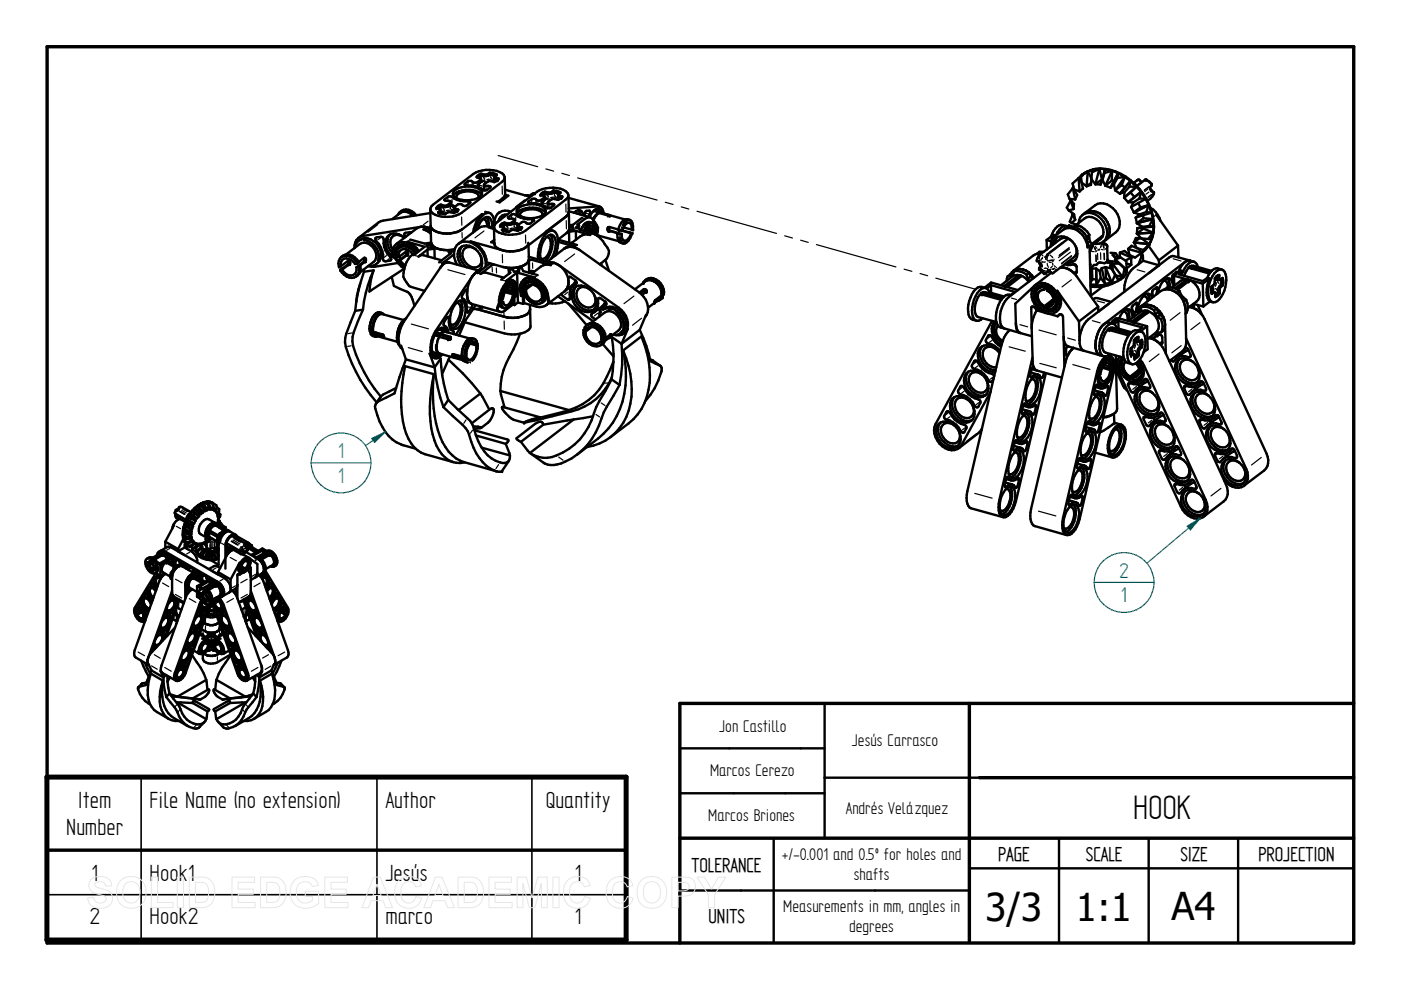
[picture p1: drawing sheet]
<svg xmlns="http://www.w3.org/2000/svg" width="297mm" height="210mm" viewBox="0 0 297 210" stroke-linecap="round" stroke-linejoin="round" font-family="sans-serif">
<defs><g id="words">
<g font-size="8.1">
<text x="240.2" y="173.7">HOOK</text>
<text x="208.9" y="195.3">3/3</text>
<text x="228.1" y="195.3">1:1</text>
<text x="248.4" y="195.1">A4</text>
</g>
<g font-size="5.6">
<text x="16.5" y="171.4">Item</text>
<text x="31.7" y="171.4">File Name (no extension)</text>
<text x="81.7" y="171.4">Author</text>
<text x="115.7" y="171.4">Quantity</text>
<text x="14.1" y="177.1">Number</text>
<text x="19.4" y="186.7">1</text>
<text x="31.7" y="186.7">Hook1</text>
<text x="81.7" y="186.7">Jesús</text>
<text x="121.9" y="186.7">1</text>
<text x="19" y="196">2</text>
<text x="31.7" y="196">Hook2</text>
<text x="81.7" y="196">marco</text>
<text x="121.9" y="196">1</text>
</g>
<g font-size="5.1" fill="#008080">
<text x="71.7" y="97.1">1</text>
<text x="71.7" y="102.4">1</text>
<text x="237.4" y="122.5">2</text>
<text x="237.7" y="127.7">1</text>
</g>
<g font-size="4.8">
<text x="146.6" y="184.8">TOLERANCE</text>
<text x="211.6" y="182.5">PAGE</text>
<text x="230.2" y="182.5">SCALE</text>
<text x="250.3" y="182.5">SIZE</text>
<text x="266.8" y="182.5">PROJECTION</text>
<text x="150.2" y="195.8">UNITS</text>
</g>
<g font-size="4.1">
<text x="152.5" y="155.1">Jon Castillo</text>
<text x="180.6" y="158.2">Jesús Carrasco</text>
<text x="150.5" y="164.5">Marcos Cerezo</text>
<text x="179.3" y="172.6">Andrés Velázquez</text>
<text x="150.2" y="174.1">Marcos Briones</text>
<text x="165.8" y="182.4">+/-0.001 and 0.5º for holes and</text>
<text x="181" y="186.6">shafts</text>
<text x="166.1" y="193.5">Measurements in mm, angles in</text>
<text x="180" y="197.6">degrees</text>
</g>
</g></defs>
<path d="M10 9.9h277v190h-277zM205.5 149.1v50.5M287 149.1h-142.9v50.8M144.1 177.7h142.9M207.6 164.9h79.4" fill="none" stroke="#000" stroke-width=".72"/>
<g fill="none" stroke="#000" stroke-width=".51">
<path d="M101.5 39.1v.6M101.8 38.6l-.3 .6M102 37.9v.5M102 38l-.8 .7a1 1 0 0 1-1.3-.3h-.7l-.7 .5v.3a7.8 7.8 0 0 1 4.3 1.2l.5-.1 .7-.6a.85 .85 0 0 0-1-.3l-.4-.2M102.1 38.4l-.3 .2M102.1 38.4h.2M102.4 38.4l-.6 .2M102.6 39.2v1.2M103.9 37a1.83 1.83 0 0 1-1.9 .2l-.7 .4M104.1 36.9l.9 .4M104.8 37.5l.1 .4 .4 .2M104.8 37.5l.9 .3"/>
<path d="M105.3 38.1h-.5h.6M105.3 37l-.5 .5M105.3 37l-.4-.2a1.29 1.29 0 0 0-1.7 .2h-.2a1.2 1.2 0 0 0-1.9 .6l.9 .4M105.7 37.9l-.4 .5-.6 .2a1.31 1.31 0 0 0-1.3-.1l-.8 .7M107 37.6l.1 3.5a2.32 2.32 0 0 1-1.5 1.7M227.5 39.9l.2 .2M227.5 39.9l.5 2.4M227.5 39.9l-1.1 1.3 .4 1M227.6 39.5l-.1 .4M228.7 37.8l.6 .6M228.7 37.8l.2 2.8M228.7 37.8l-1.3 1.1 .3 1.2"/>
<path d="M229.2 37.3l.1 1.4M229.3 38.7l1.1 .8M229.3 38.7l.3 1.3M229.4 37a6.9 6.9 0 0 1 7.2-.6 13 13 0 0 1 8 12.7 6.2 6.2 0 0 1-2.5 4.5M229.6 40h-.1M229.6 40l-.7 .6M230 36.7l-1.3 1.1M230 36.7l-.8 .6M230.6 36.4l.8 1.4M230.6 36.4l-.2 3.1M230.6 36.4l-.6 .3M230.6 36.4l-1.4 .9"/>
<path d="M231.3 38.8l-.9 .7M231.4 38l-.1 1.2-.9 .3M231.4 38l.8 1.1M231.5 36.5l-.1 1.5M232.2 39.1h1.1M232.4 35.9l-1.2 .3-1.2 .5M232.4 35.9l-.7 .1-.2 .5M232.4 35.9l1.3-.1 1.4 .2M233.1 35.8l-.7 .1M233.1 35.8l-1.6 .7M233.1 35.8l.5 2.2-1.4 1.1M233.1 35.8l-.9 3.3"/>
<path d="M233.8 38.1l.6 1.3M233.8 38.1l-.5 1M234.2 36.7l-.4 1.4M234.3 35.9l.8 .1M234.3 35.9l-.1 .8M234.3 35.9l-1 3.2M234.4 39.4l1.1 .4M235.1 36l2.7 1.1M235.1 36l.7 .2M235.7 38.3l.4 .1M235.7 38.3l-1.3 1.1M235.8 36.2l-.1 2.1"/>
<path d="M235.8 36.2l-1.4 3.2M235.8 36.2l-1.6 .5M236.2 39.1l-.7 .7M236.2 39.1l.2 1.2M236.9 37.7l-.7 1.4M237.1 36.7l.7 .4M237.1 36.7l-.2 1M237.1 36.7l-1.6 3.1M237.8 37.1l.7 .4M237.8 37.1l2.5 1.8M237.8 39.2l-1.4 1.1M237.8 39.2l.7 .6"/>
<path d="M238.5 37.5l-1.6 .2M238.5 37.5l-.7 1.7M238.5 37.5l-2.1 2.8M239.5 39.6h1.5M239.5 39.6l-1.1 1.1M239.7 38.4l.6 .5M239.7 38.4l-.2 1.2M239.7 38.4l-2.3 2.7M240.3 38.9l.7 .7M240.3 38.9l2.1 2.5M241 39.6l-1.3 1.2M241 39.6l-2.7 2.3"/>
<path d="M241.2 38.1l-.8 .7M241.4 38.1l.2 .1M241.4 38.1h.1M241.4 38.1h-.2M241.4 38.1l-.1 .1M241.5 38.1h.1M241.6 38.1l.5 .5M242.8 38.1h.1M242.9 38.1l-1.9 1.4M243 38.1h-.1M243.1 38.1l1 .8M243.8 39.8l.2 .4"/>
<path d="M244.1 39.2l-.3 .5M244.2 39v.1M72.3 56.5h-.4M72.4 54.5a2.15 2.15 0 0 1 3.3 .6l.4 .5-.3 .3M72.5 57.2h-.4M73.4 53.9l2.9-2.2a2.54 2.54 0 0 1 3.5 2.5l-.3 1-3.2 2.5M73.8 56l-1.7 1.2M73.9 55.5h.1M73.9 55.2l-1.6 1.3M73.9 55.6v.1M73.9 55.7v.1M73.9 55.9v.1"/>
<path d="M74.1 56l-1.6 1.2M74.1 55.3l.1 .1M74.2 55.6v.1M74.2 55.5h.1M74.2 55.7v.1M75.2 52.6a2.39 2.39 0 0 1 1.5-2 2.39 2.39 0 0 1 2.5 .5 3.4 3.4 0 0 1 1.2 4.3 2.44 2.44 0 0 1-2.3 1M75.6 56.7a1.34 1.34 0 0 1-.6 1.5 1.34 1.34 0 0 1-1.6-.1l-.9-.9M75.8 55.9a2.58 2.58 0 0 0-3.5-1.4 2.04 2.04 0 0 0-.5 2M75.8 55.9l-.5 .1a1.87 1.87 0 0 0-2.7-.9l-.4 .8 .1 .6M76.1 56.6l-.5 .1M76.1 56.6l.3-.3a1.88 1.88 0 0 1-.9 2.3M76.1 56.6a1.7 1.7 0 0 1-.5 2 1.7 1.7 0 0 1-2.1 0l-1-.8-.4-.6"/>
<path d="M77 57.2l.2 .4M77.1 50.9a3.6 3.6 0 0 1 3 4.4M77.2 54.7l-1.1 .8M77.2 55.5l-1.6 1.2M77.2 57.6a32.9 32.9 0 0 0-1.9 8.3M77.3 54.9v.1M77.3 55.3v.1M77.3 55v.1M77.3 55.2h.1M77.5 54.7v.1M77.5 55.4l-1.1 .9M77.6 55.2h.1"/>
<path d="M77.6 55v.1M77.6 54.9v.1M79.2 57.3a26.9 26.9 0 0 0-2.2 8.4M79.2 57.3l-2 .3M79.6 50.5l1.2-.3a.58 .58 0 0 1 .6 .6 4.8 4.8 0 0 0 1.5 3.9v.5l-1.1 .2a.53 .53 0 0 1-.6-.6 5 5 0 0 0-1.6-3.9zM82.7 49.7a3 3 0 0 0 .5 3.9M83.1 58.7l.4 1.9 2.8 1.2a2.63 2.63 0 0 1 1.2 1.8l.4 1.3M83.2 53.8l.4 .1M83.2 53.8l.9 1.4M83.6 53.9l.5 1.3M84 51.7l4.3-3.2a2.62 2.62 0 0 1 3.1 .1l-1.5-.6-.7 .1-12.3 1.9a2.25 2.25 0 0 0-1.8 2.6M84.1 55.2l.4 .7 1.2 1.1"/>
<path d="M84.3 45.6a1.86 1.86 0 0 1 3-.4l.5 .5M84.4 55.8l-4.9 .8-1.4-.2M84.5 52a3.7 3.7 0 0 0-.4 3.2M84.7 54.4l.3 .5M84.8 45a2.23 2.23 0 0 1 3.5 .6M84.8 55.2l1.1 1.1M84.8 55.2l-.3 .1M85 54.9l-.6 .3 .9 1.1 .5 .3M85 52.2l-.3 .3M85 52.3a2.8 2.8 0 0 1 3 1.4M85 52.3a1.78 1.78 0 0 0-.8 2.2h.4M85.6 50.3a1.69 1.69 0 0 0-2.8 .5 2.64 2.64 0 0 0 .5 2.1"/>
<path d="M85.7 57l-7.4 4.8 .5-3.1 .4-1.4M85.7 50.5a2.41 2.41 0 0 0-3.6-.3 3.5 3.5 0 0 0 1.6 4.6M86.1 54l-1.1 .9M86.2 53.3l-1.6 1.2M86.2 53.5v.1M86.2 53.7v.1M86.2 53.6v.1M86.2 53.9v.1M86.4 54l-1.6 1.2M86.5 53.4v.2M86.5 53.7v.1M86.5 53.8v.1"/>
<path d="M86.6 52.1l-.6-.2-1 .3M87 50.8l3 .8 1.4-.2M87.2 49.3l-.3-.1-1.1 .2a.55 .55 0 0 0 .2 .8M87.5 53.9a1.8 1.8 0 0 0-2.6-.8l-.3 .4v1M87.5 45.8a2.09 2.09 0 0 0-2.6-.6l-1.7 1.2M88.3 53.7a3.3 3.3 0 0 0-2.4 2.6 3.5 3.5 0 0 0 1.3 4.5l2.8 .9M88.3 53.6a3.1 3.1 0 0 0-3.7-1.6 1.89 1.89 0 0 0-1 1.9M88.6 53.4a3.8 3.8 0 0 0-4-2 2.17 2.17 0 0 0-1.4 2.4M88.8 53.3a4.4 4.4 0 0 0-2.4-2l3.6 1-2.3 1.8M90.2 48.3l1.2 .3M90.6 52.9l.1 1.5M90.6 52.9l-1.9 1.5 .7-.3h.3l4 1.1"/>
<path d="M91.2 44.4l.2 7M91.3 45.2l-10.6 1.7-4.7 3.6M91.3 47.9a1.96 1.96 0 0 0 1.9 1.5M91.4 49.1l-1.6-.5 1.6 1M91.4 51.4a1.94 1.94 0 0 0 1.3 1.3M91.4 51.4v1M91.4 51.9l-.9 .1 .2 .5 1-.1 .4 .3M91.4 43.8l9-6.9a5.9 5.9 0 0 1 6.4 .2 1 1 0 0 1-.4 1.5l-8.5 6.5a6.2 6.2 0 0 1-6.1 .2 1.03 1.03 0 0 1-.4-1.5zM92.1 52.7l-1.5 .2M92.1 52.7l.1 2.1M92.5 44.2l.7 .1 .2 .2M92.7 52.7l.7 .2"/>
<path d="M92.7 52.7l1.4 .3h1.5M93.2 49.4l1.5 .1M93.4 44.5v.5M93.4 44.5l-.5 .5M93.5 44.9l-.2 .3 .3-.2M93.6 45l-.4 .1M93.9 44.9l-.3 .1M95.2 55.6l6.6 1.8M95.2 55.6a1.8 1.8 0 0 0-1.8 1.1l-7.8 11.5a6.7 6.7 0 0 0-.9 5M95.3 43.5a1.74 1.74 0 0 1-1.9 .2l-.7 .5M95.5 43.5l.9 .2-.6-.1M95.6 42.8l-.1-.2-1.1-.1-.2-.1 .9-.7a1.1 1.1 0 0 1 1.2 .4 5.5 5.5 0 0 0 3.2 .6l.2 .2a1.41 1.41 0 0 1-1.4 .7h-.2a.83 .83 0 0 0-1-.3l-.8 .7"/>
<path d="M95.6 42.8v.7M95.6 42.8l-.8 .7-.7 .1-.7-.2-.9 .7M95.9 43.6l.5 .2M96.2 44.6l.7 .1M96.3 53.9l-2.5 1.9a1.21 1.21 0 0 1 1.4-.2M96.3 44l.2 .2 .6 .2a.9 .9 0 0 1-.9 .8 1.5 1.5 0 0 0-1.9 .2l-1.4-.4M96.3 44.1v.4M96.3 40.4a5 5 0 0 1 5.7 0 1 1 0 0 1-.7 1.6 5.3 5.3 0 0 1-5-.3 .84 .84 0 0 1 0-1.3zM96.3 53.3l-1.2 .1 .5 .1v.2l-2.5 1.9M96.3 44.5l.4 .1h-.3M96.3 52.9l-.7 .1M96.4 52.9l-.8 .1"/>
<path d="M96.9 56.1a3.4 3.4 0 0 1 .4-4.5 3.8 3.8 0 0 1 5 2 4.5 4.5 0 0 1 .7 3M97.9 56.4a2.86 2.86 0 0 1-.1-4.1 2.88 2.88 0 0 1 3.9 1.5 2.58 2.58 0 0 1-.3 3.6M98 52.2a3.3 3.3 0 0 0 1 4.5M100.1 58.6a6.1 6.1 0 0 0-.7 5.3l.6 .5M100.1 58.6l-7.7 11.5a6.1 6.1 0 0 0-.8 5.3 1.02 1.02 0 0 0 1.8 .2l.4-.5M100.3 49.3l.2-.8a6 6 0 0 1 1.7-3.1l-4.2 3.2a5.3 5.3 0 0 1-3.3 .9M100.9 52.9a1.66 1.66 0 0 0-1.7-.5 1.66 1.66 0 0 0-1.2 1.3 2.77 2.77 0 0 0 3.1 2.9 1.68 1.68 0 0 0 .8-2.5M101.5 41.9v-.3a2.33 2.33 0 0 0-2.4-1h-.6a1.78 1.78 0 0 0-1.8 1.2l.1 .2M101.7 57.2l-.4 .1M101.8 57.5a1.94 1.94 0 0 0-1.7 1.1M102.1 41.3a4.7 4.7 0 0 0-5.3-.5l-.7 .6M102.4 46.5a.85 .85 0 0 1 .8 .9l.1 .6"/>
<path d="M102.9 44.9l.9 .2M103.2 46a.99 .99 0 0 1 1.1 1v1.2M103.2 46a3.3 3.3 0 0 0-1.9 2.6M103.2 46a2.66 2.66 0 0 1 .4 2M103.3 48l-1.3 .1-.5 .3-4.3 3.3M103.3 48l1.4 .5M103.6 48.2l1.1 .4M103.9 55.8l-2.7 2.1M104.7 48.2l.1 3.5a2.71 2.71 0 0 0 2.6 1.6h1.6M104.8 56.1l-.5 .1-2.4 1.9 .3-.2 .8-.1 3.8 1.1M104.8 50.8l-.7 .6 .7 .1M104.8 47.8a2.2 2.2 0 0 0-1.2-2.7 3.2 3.2 0 0 0-2.4 2.4l-.5 1.5"/>
<path d="M105.3 47.2l8.6-6.6a6.3 6.3 0 0 1 6.1 0 .99 .99 0 0 1 .5 .9 .99 .99 0 0 1-.6 .8l-8.5 6.6a6.4 6.4 0 0 1-6.1 .1 1.05 1.05 0 0 1 0-1.8zM105.7 42.7v.1M105.9 42.6v.3M106 45l-.3 .1M106 47.9l.7 .2 .2 .2M106.5 45.7l-.5 1M106.7 42v.3M106.9 48.3v.5M107 48.7l-.3 .2M107.1 40.2l5.1 1.5M107.1 42v-.7l.7 .2-1.8 1.4-.7-.2M107.2 48.7l-.4 .2"/>
<path d="M107.4 48.7l-.5 .2M107.6 45.5a1.77 1.77 0 0 0-2 1.4M107.9 57.2v.9M107.9 57.2l.3 .6-1.9 1.5M108.2 59.9l.3 .6M108.4 44.9a2.49 2.49 0 0 0-2.7 .3 2.49 2.49 0 0 0-.8 2.5M108.8 47.3a1.74 1.74 0 0 1-1.9 .2l-.6 .5M109 47.2l-.1 .1M109 47.2l.9 .3-.5-.1M109.1 46.6l-.4-.2h-.8l-.2-.3 .9-.7a1.04 1.04 0 0 1 1.2 .5 6.6 6.6 0 0 0 3.2 .6l.2 .2-.9 .7a.76 .76 0 0 1-.9-.3l-.2-.1a1.72 1.72 0 0 0-1.4 .8M109.1 46.6v.7M109.1 46.6a1.71 1.71 0 0 1-1.2 .8 1.26 1.26 0 0 0-1.9 .5"/>
<path d="M109.4 47.4l.5 .2M109.4 47.4l-.1 .1M109.6 57.8l-2.3 1.8a1.21 1.21 0 0 1 1.4-.2M109.6 57.8l3.8 1a2.44 2.44 0 0 0-2.4 .5M109.6 57.8l.2 6.3M109.7 48.4l.7 .1M109.8 47.8v.5M109.8 47.8l.2 .2 .7 .2-.5 .5a1.19 1.19 0 0 1-1.4 0l-.3 .1a1.33 1.33 0 0 1-1.7 .2l-.4-.3 .5-.4M109.8 48.3l.4 .1h-.3M109.9 57v.5M109.9 57l.7-.2 .4 .7 3 .8M109.9 57l.2 .4-1.1 .2-.2-.4h-.9"/>
<path d="M110 44a5.1 5.1 0 0 1 5.4 .1 .89 .89 0 0 1 .3 .9 .89 .89 0 0 1-.7 .7 5.1 5.1 0 0 1-5.3-.3 .93 .93 0 0 1 .3-1.4zM111.2 41.4l1.4 .2M111.5 59.6l-.4 .9v3.8M112 51.5a2.53 2.53 0 0 1-2.5 1.7M112.1 52v3M112.1 54.4l5.1 1.5M112.1 55l.1 2.7M112.1 55.3l.3-.2h.5l3.9 1.1a2.47 2.47 0 0 0-2.1 .3l-1.9 1.5M112.2 57.7v.1M112.6 59.9a2.98 2.98 0 0 1 2.7 3.3M113.3 57.6l-.6-.2-.5 .3M113.4 41h-.3l-.8 .5"/>
<path d="M113.6 59.6a1.68 1.68 0 0 0-1.9 .5M114.6 41.4l.9 .3M115 42.9v.6M115 45.7a.81 .81 0 0 0-.7-1 3.9 3.9 0 0 0-4 .5v.6M115.3 42.4l-.3 .5M115.5 41.7v.5M115.5 41.7a1.72 1.72 0 0 1-1.4 .8l-.6-.3h-.6l-.8 .5v.3l.4 .1a4.7 4.7 0 0 1 3.6 1.1l.7-.1 .7-.7-.2-.2h-.8l-.4-.2M115.6 42.1l-.3 .3M115.6 42.2l-.3 .2M115.7 45a4.7 4.7 0 0 0-5.4-.4l-.7 .6M115.9 50.2a.85 .85 0 0 1 .9 1 3.8 3.8 0 0 1-1.6 3.7l-.6-.2M115.9 50.2a5.5 5.5 0 0 0-1.1 5"/>
<path d="M115.9 42.1l-.6 .2M116.1 43v1.2M116.3 55.6a4.2 4.2 0 0 1 4.1 5.2l-.7 1M116.7 49.8l-.8 .4M116.7 49.8a4 4 0 0 1-.1 4.2l-1.1 1.4M116.7 49.8a1.06 1.06 0 0 1 1.1 1 5.8 5.8 0 0 1-1 4.1M116.9 55.6l.6 .1 1.1 .6 12.6 8.9a3.9 3.9 0 0 1 1.5 5 2.16 2.16 0 0 1-2.7 .8M117.4 40.7a1.8 1.8 0 0 1-1.9 .2l-.7 .5M117.6 40.7l.8 .3M117.7 54.2a5.8 5.8 0 0 0 .2-4.8 1.18 1.18 0 0 0-2 0 7.3 7.3 0 0 0-1.8 5.6M118.3 51.3l3.6 1a2.44 2.44 0 0 0-2.3 .4M118.4 41.3v.4l.4 .2-.5-.1 .7 .1"/>
<path d="M118.4 40.9h-.5l.6 .1M118.8 40.8l-.4-.2a1.23 1.23 0 0 0-1.7 .2h-.2a1.43 1.43 0 0 0-1.4 0l-.5 .5M118.8 40.8l-.4 .3v.3l.8 .3M119.2 41.7l-.4 .5a1.27 1.27 0 0 1-1.5 0 1.76 1.76 0 0 0-1.2 .8M119.6 52.7l-3.7 2.8M119.6 52.7a2.74 2.74 0 0 1 3.3 .3l12.6 9a4.1 4.1 0 0 1 1.6 4.8l-.3 .4M120.1 45.9l-8.6 6.6a6 6 0 0 1-5 .5l-6.8-1.8a5.1 5.1 0 0 1 3.5 4.4 13.8 13.8 0 0 0 5.6 1.2 3.8 3.8 0 0 0 3.3-1.4v-.4M120.1 45.9l-4.4 3.2a1.42 1.42 0 0 1 1.6-.2M120.5 42l6.6 1.8M120.5 41.4l.2 7.1M120.6 44.2l6.2-.4a1.07 1.07 0 0 1 1.1 .9l.1 .6M120.6 44.8l4.5 1.3"/>
<path d="M120.6 44.9l-.2 .7-.3 .3M120.6 49.1l.1 2.4M120.7 48.5l-.1 .6M120.7 48.5l-.1 .3-.5 .6-1.8 1.4 4 1.1M121.3 51.4l-.5 .1M121.4 48.1v.5M121.4 48.1l-.7 .1M121.4 48.1l.2 .5-.9 .1M121.7 45.1a1.05 1.05 0 0 1 1.2-.5 1.05 1.05 0 0 1 .8 1.1M121.8 45h.3l.4 .3M122 59.5l-.6 1-1.7 1.3M122.1 48.9v1.9"/>
<path d="M122.1 48.9l-1.5 .2M122.1 48.9l3 .9a2.15 2.15 0 0 0-2.1 .3l-1.9 1.5M122.6 44.5l.4 1M122.8 47.8v.7M122.8 47.8l-.7 .5 1 .3M123.1 48.6l.1 .2M123.1 48.6l-.2 .1 2.7 .8a4.3 4.3 0 0 1 2.6 2.3l.6 .7a1.99 1.99 0 0 1-.5 2.7l-1.1 .8M123.4 46.2l-1.9 1.5-.8 .1M124 45.8v-.5l.2-.5 .8-.1a.48 .48 0 0 1 0 .7l-.2 .6M124.1 47.3l-.9 1.4M124.2 48.8l1.7 .5M124.3 48.6l1.1 .3"/>
<path d="M124.5 48.2l1.4 .4M125.1 47.3a2.91 2.91 0 0 0-1.3 1.7M125.4 48.9h.2l.6 .1M125.4 48.5v.4M125.5 47.2a1.54 1.54 0 0 0-2.1 1.1M125.8 46.7l.7 1.8M125.8 46.7v.8M125.8 46.7l1 1.6M125.8 46.7a1.02 1.02 0 0 0-1.7-.3l-1.7 1.2 .4 .2M125.8 47.5a.95 .95 0 0 0-1.6 .4l-.3 .5M125.8 48.6v.3M125.8 47.5l.3 .8"/>
<path d="M125.9 44.7l1.1 .3M125.9 48.6l-.3-.7a.96 .96 0 0 0-1.3 .7l-.2 .5M125.9 49.3v.3M125.9 44.7h.2M126.2 48.4l-.3 .2M126.2 49l-.1 .7M126.2 49.1l-.3 .2M126.2 44.7l1.2 .3M126.5 48.5l-.1 1.3M126.6 49.9l4.6 1.2M126.6 44.2l.4 .7M126.7 49.9v.1"/>
<path d="M126.8 48.3l-.3 .2M126.8 48.3l-.2 1.7M127 45v.2M127 45a2.96 2.96 0 0 0-1.3 1.6M127 50v.2M127 45.2a2.88 2.88 0 0 0-1.1 1.5M127 45.2l1.9 .5M127.4 45l.1 .1M127.4 45l.3 .2a1.06 1.06 0 0 0-1-1 1.06 1.06 0 0 0-1.1 .8l-.6 1M127.4 55.8l.2 .5M127.5 45.1l1.8 .5M127.5 45.1l5 1.4"/>
<path d="M128.4 55.1l.7 2.3M128.8 48.6l.1 .1M128.8 48.5v.1M128.8 48.4v.1M128.9 48.3h.1M128.9 45.7h.2M129 48.5l.1 .2M129 48.2h-.1M129.1 48.9l2.7 .7M129.1 48.1h.1M129.1 48.3l-.1 .2M129.2 45.7h.1"/>
<path d="M129.2 48.1l1.8 .5M129.3 48.9l2.5 .7M129.3 45.7h.1M130.9 49.8a1.5 1.5 0 0 0 1.3 1.8 1.77 1.77 0 0 0 1.4-1.1M130.9 49.4l-.1 .3M131.3 48.8l2.5 .6M131.4 50.4l.5 1.2M131.4 47.7l-.4 1M131.8 48.9l2.2 .5-.4 1.1M132 47.7a1.4 1.4 0 0 1 1.7-1l.2 .2 .3 .9M132.2 48.3l-.2 .5-.9-.1M132.2 48.3a1.37 1.37 0 0 1 1.2-1.1 1.22 1.22 0 0 1 .5 1.5"/>
<path d="M132.2 48.2l1.7 .5M133.5 46.6a1.43 1.43 0 0 0-2 1.1M133.8 49.4a1.94 1.94 0 0 1-1.4 1.7 1.2 1.2 0 0 1-.6-1.5M133.8 49.4h.3M134.2 47.9v.8h-.3M136.7 59.5a2.38 2.38 0 0 1 3.8 1.2l.3 1.2v.5l-.3 .3a3 3 0 0 0-3.3-3.4zM136.7 59.5l-.3 .3M137.6 59.3a2.98 2.98 0 0 1 2.7 3.3M213.7 58.6l-.3 1M214.2 58.2l-.5 .4M214.8 58.1l-.6 .1M215.1 57.5l-.3 .7-.5 .3-.6 .1"/>
<path d="M215.1 57.5a3.4 3.4 0 0 1 2.6 .8M215.8 58.5v.3l-2.7 1.9M215.8 58.5l-2.7 2-.1 .2h.1M215.9 58.7h.1M216 58.7h.1M216.1 58.7h.1M216.2 58.7h.1M216.3 58.4a3.3 3.3 0 0 1 1.8 1.3M216.3 58.4l-.6-.1-1 .3-2.5 1.9M216.3 58.4l-.5 .1M216.4 58.4l.1 .2M216.4 58.6l-2.7 2.1h-.6"/>
<path d="M216.9 57.1h-1.3l-.5 .4M217.5 57.4l.7 .4M217.6 57.4a2.4 2.4 0 0 0-3.4 .8M217.7 58.3l.2 .8M217.9 59.1l.4 .5M218.1 57.8l1.1 1.1M218.2 57.8l.3 .8M218.2 57.8l-.5 .5M218.5 58.6l-.6 .5M218.5 58.6l.4 .5M219.9 55.2l.4 .5M220.3 56.9l.5 .3"/>
<path d="M220.3 57v.1M220.4 57.1l1 .8M220.4 55.7l.2 .3M220.6 56v.2M220.6 56.3l-.3 .5M220.9 57.6l-7.1 5.4a5.8 5.8 0 0 0-1.5 6.1l.6 .5 3.4 1M221 57.3v.2M221 57.5l.3 .3M221.3 53.4h-.9l-.5 .4h.9l-1.2 .1-.5 .3-4.3 3.2M221.9 50.9l.1 2M221.9 50.9l1 .3M222 54l-.2 .5"/>
<path d="M222.2 53.9l-.1 .1M222.3 57.4l-.5 .5-.5-.1M222.5 57.4l.4 .5h.4M222.9 57.8l-3.4 2.6M223.2 51.9a1.92 1.92 0 0 1 3-1.5 3.6 3.6 0 0 1 1.9 4.5 1.88 1.88 0 0 1-2 .8M223.4 50.2l-.4 .4 .1 .1M224.2 50.3l-.6 1.3M225.4 56.7a4 4 0 0 1 2.8 1.8l4.6 6.5M225.7 56a3.3 3.3 0 0 0 2.1 0l.2 .1a1.96 1.96 0 0 1 .2 1.8l-.4 .1a4.4 4.4 0 0 0-3-1.3M226.1 47.9a1.93 1.93 0 0 0-2.7 1l-.6 1.3M226.2 48.2l-.7 .4M226.2 48.2l.3 .1"/>
<path d="M226.3 48l-.5 .4M226.3 48a1.36 1.36 0 0 0-1.7 .7l-.7 1.3-.6-.2-1.4 1.1M226.5 50.6l-4.3 3.3M226.6 44.6l1.1 .8 .3 1.2M226.7 47.8l-.4 .2M226.7 47.8l-.5 .4M226.7 47.8l.8 .3M226.8 42.2l.9 1-.1 1.1M226.8 42.2l1.2 .1M227 42.6l-.8 1.4 .4 .6M227 42.6h.2M227 42.6l.6 1.7"/>
<path d="M227 42.4v.2M227.1 51a1.89 1.89 0 0 0-2.3-.3l-4.3 3.3-.3 .3-.4 .9M227.2 47.3l1 .3M227.3 45.1l.1 .4M227.4 45.5h.4M227.4 45.5l.6 1.1M227.4 45.5l-.6 1.5 .4 .3M227.5 48.1h.6M227.5 48.1l-.4 .3M227.5 56l.8 .5M227.6 48.1l2.4-1.8a2.44 2.44 0 0 1 3.4 1.2 2.75 2.75 0 0 1 .3 2.7M227.6 44.3l-1 .3"/>
<path d="M227.7 40.1l.7 1.3-.4 .9M227.7 40.1l1.2 .5M227.9 55.2l-.6 .2h-.7M228 46.6l-.8 .7M228 52.2a2.05 2.05 0 0 1-.3 2.3l-4.4 3.4M228.1 48.2a4.3 4.3 0 0 1 2.3 2M228.1 48.1l-.6 .4M228.1 48.2l-.5 .3M228.6 47.8a4.9 4.9 0 0 1 2.4 2M228.6 47.8l-.5 .3M228.6 47.8l-.5 .4M228.7 47.3a2.28 2.28 0 0 1 3.6-1.8 4.3 4.3 0 0 1 2.3 4.8l-.3 .6-.4 .4"/>
<path d="M230 45.2a3.2 3.2 0 0 1 4.4 1.2 3.4 3.4 0 0 1 0 4.5M230 45.2l-.5 .4M230 45.2l2.2-1.7a3 3 0 0 1 3.8 .7 3.5 3.5 0 0 1 .6 5l-2.2 1.7M230.3 50.9l.2 .7M230.4 50.2l-.1 .7M230.5 51.6l.3 .5M230.6 52l.4 .2M230.9 50.5l-.6 .4M230.9 50.5l.2 .6M231 49.8l-.6 .4M231 49.8l-.1 .7M231 52.2l.3 10.5 2.5-2"/>
<path d="M231 52.2l-.4 .3a4.3 4.3 0 0 0-4.2-4.2 6.1 6.1 0 0 0-3.4 2.6l-.2 1.3M231.1 51.1l.4 .8M231.1 51.1l-.6 .5M231.5 51.9v.6l-.4 .9M231.5 51.9l-.5 .5M231.5 56.9l-.3 2.2M231.5 56.9h.9M231.5 56.9l.1 2.3M231.5 56.9l-.4 .2M231.6 59.2l-.4 .7M231.6 59.2h.8M231.6 52.2l-.1 .1"/>
<path d="M232.4 56.9l.1 3.5M232.4 56.9v2.3M232.4 56.9l.8 .6M232.4 59.2l.1 1.2M233.2 57.5l.2 1.4M233.4 58.9l-.9 1.5M233.4 58.9l.9 1.3M233.6 56.9l.7 3.3M233.6 56.9l-.4 .6M233.6 51.6h.1M233.7 50.2l-2.2 1.8M233.7 50.2v-.1l-2.3 1.7"/>
<path d="M233.8 51.6l.5 .1M233.9 51.3l-.6 .3h-1.3M234 51.2v.2M234 51.4v.2M234.2 51.7h-.4a.61 .61 0 0 1 .9 .5l.1 3M234.4 56.6l1.3 3.3M234.4 56.6l-.8 .3M234.4 56.6l.1 2.4M234.4 56.6l1.3 .3M234.4 50.9l-.5 .4M234.5 59l-.4 .1M234.5 59l1.2 .9"/>
<path d="M234.8 55.2l1.1 .3-.3 .3-1.1-.2a1.3 1.3 0 0 1-1.4 .1l-.7 .5h-.5l-.4 .5h-.3v-.7l-.1 .1M234.8 55.2v.5M235.4 56.3l1.7 3.1M235.4 56.3l.3 .6M235.5 53.6l1 .1 .7 .9M235.7 56.9l.7 1.4M235.7 59.9l-1.4 .3M235.9 55.9l-.5 .4M235.9 55.9l2.1 2.9M235.9 55.9v1.4M235.9 54.1l.5 .3M235.9 54.1l.4 .3 1.3 .2"/>
<path d="M236.3 53.7l-.4 .4M236.4 59.9a8.2 8.2 0 0 1-5.2 .9M236.4 40.3l1 .8M236.4 58.3l.7 1.1M236.4 58.3l-.7 1.6M236.4 55l-.1 .4 1 .5M236.4 55v.5M236.4 55l2.5 2.2M236.6 58.4l1.4 .4M237.3 55.9h-1.4M237.3 55.9l1.1 1M237.4 53.6l1-.4 1.1 .9"/>
<path d="M237.4 53.6v1M237.4 53.6l2.5 1M237.6 54.6l-1.2 .4M237.6 54.6l1.2 .8 .1 1.8M238 58.8l-.9 .6M238.3 41.9l.9 1M238.4 40.7l-.1 1.2M238.4 40.7l-1 .4M238.4 56.9l-.4 1.9M238.4 56.9l.3 1.1 .2-.8M238.8 55.9l1.1 .2M238.9 57.2h-.4"/>
<path d="M238.9 57.1a2.54 2.54 0 0 1-1.9 2.5 11.7 11.7 0 0 1-5.8 .9M239.2 42.9h1.1M239.2 52.8l.3 1.3M239.2 52.8l2.9 .8M239.6 54.1l.3 .5M239.7 40.8l.9 1M239.7 40.8l-1.4 1.1M239.8 43.9l.6 1.1M239.8 54.7l.1 1.4M239.9 56.1l-1 .8M239.9 54.6l-1.3 .6M240 52.2l-.7 .5"/>
<path d="M240.3 42.9l-.5 1M240.4 54.5l-.5 .1M240.4 45l1.2 .5M240.4 51.4l.6 1.2M240.4 51.4l3.3 .4M240.8 46.1l.2 1.2M241 49.5l1 1M241 47.3l1.2 .8M241 52.6l-1.1-.5-.7 .7M241 52.6l1.4 .4M241.1 48.4l-.1 1.1M241.3 43.1l.5 .9"/>
<path d="M241.3 52.7l.8 .9M241.6 50.5l-1.2 .9M241.6 42.1l1.3 .1M241.6 42.1l-1.3 .8M241.6 45.5l-.8 .6M241.8 44l-1.4 1M241.9 53.7l.4 .5 .1 1.1M241.9 40.7l.5 .7M241.9 40.7l-.3 1.4M241.9 40.7l-2.7 2.2M242 50.5h-1.2l-.4 .9M242 50.5l1.5 .2"/>
<path d="M242 53.7v.8l-.6 1.5M242.1 53.6l-1.4 1-1.2-.5M242.1 50.6l1.6 1.2M242.2 48.1l-1.1 .3M242.4 45.6v.7M242.4 55.3a7.3 7.3 0 0 0-3.3 3.1l-.3 .7a6.3 6.3 0 0 0-.4 2.8M242.4 55.3l3.3 1M242.4 48.5l2.1 .8M242.4 46.3l-1.4 1M242.4 46.3l2 .1M242.4 41.4l.5 .8M242.4 41.4l1.5 2.9"/>
<path d="M242.4 48.5l-1.4 1M242.5 48.3l-.1 .2M242.9 42.2l-3.1 1.7M243 45l1.1 .1M243 45l-1.4 .5M243.3 52.3l-.4 .5-.5 .2M243.3 52.3l-1.3 1.3M243.5 52.1l2.2 3.1M243.5 43.5l-1.7 .5M243.5 43.5l.4 .8M243.5 43.5l-.5 1.5M243.5 43.5l-3.1 1.5"/>
<path d="M243.7 47.9l.9 .1M243.7 47.9l-1.5 .2M243.7 51.8l-.4 .5M243.7 51.8l-1.3 1.2M243.9 44.3l.2 .8M243.9 44.3l.6 2.9M243.9 44.1a4.5 4.5 0 0 1 2.1 2.7M244 40.2l.1 .1M244.1 40.3l.5 .5M244.1 45.1l-3.3 1M244.3 50l-.4 1.3-.6 1M244.3 50l-.2 .7h-.6"/>
<path d="M244.4 46.4l.1 .8M244.4 46.4l-.7 1.5M244.4 46.4l-3.4 .9M244.5 49.3l-.2 .7M244.5 49.3l-1 1.4M244.5 49.3l-3.5 .2M244.5 47.2l.1 .8M244.5 47.2l.1 1.5-.3 1.3M244.6 48l-3.5 .4M244.7 40.8a2.62 2.62 0 0 1-1.4 1.8M245.1 45.6l4.7 6.5M245.7 55.2v1.1"/>
<path d="M245.7 56.3l-2.1 1.6M246.7 59.5a.85 .85 0 0 1 .9 .9v.5M247.5 59a2.85 2.85 0 0 1 .5 1.9M248.5 58.8l.5 1.8M248.6 58.4l-.1 .4M248.9 58.5l6.1 1.7M248.9 58.5l.1 2.1M249.7 57.9l-.1-.2a1.41 1.41 0 0 0-1 .8l-.1 .3M249.8 52.1v2.5M249.8 52.1l-4.1 3.1M250.9 57.5l-.9 .7 5 1.4 .9-.7M250.9 57.5l-.4 .8"/>
<path d="M250.9 57.5l-.5-.1-1.5 1.1M252 59.3l-.6 .1-2.3 1.7M252 59.3l.1 .2M252 55.2l-.8 .3-17.1 13.2a6.1 6.1 0 0 0-1.7 5.6M252 59.6l-.6 .1-2 1.6M252 59.3l-.6-.1-1 .3-1.9 1.5M252 59.3a3.2 3.2 0 0 1 2 4.2l-2.2 1.8M252.1 59.6l-2.4 1.8M252.2 56.6l.6-.1 3.9 1.1M252.2 56.6l.1 .3 4.1 1.1M252.2 56.6l.8-.3 3.9 1.1M252.2 56.6l-.6 .8-.5 1.1"/>
<path d="M252.3 55.2l.9 .3M252.3 55.2l-3.4-.9h-.3l-.7 .3-17.2 13.1a5.9 5.9 0 0 0-1.5 6.2l.6 .5 3.4 .9M252.3 55.2a2.45 2.45 0 0 0-2.2 1.9l-.3 .7M252.4 56.8h.1M252.5 56.8h.2M252.7 56.8l3.8 1.1M254 56.6a1.11 1.11 0 0 0-.7-1.1 1.11 1.11 0 0 0-1.3 .4l-1.1 1.6M255.9 58.9l.6 .2M256.5 59.1l-1.5 1.1M256.5 59.1a5.6 5.6 0 0 0-.3 4.5l.4 .3-1.5 1.1M257.4 58a1.52 1.52 0 0 1 2-.7 3.9 3.9 0 0 1 .4 3.6 4.5 4.5 0 0 1-2.1 3.2 1.13 1.13 0 0 1-1.5-1.3 6.7 6.7 0 0 1 1.2-4.8zM258.2 58.5v.3"/>
<path d="M258.2 58.8l-.1 .4zM258.2 58.8v-.1v.4M258.2 59.2l.5 .1M258.5 58.3a1.25 1.25 0 0 0-.9 .8l-.2 1.1a1.31 1.31 0 0 0-.6 1.6l.2 .5 .3-.3h.3v.9a.95 .95 0 0 0 1-.8l.1-1.1a1.45 1.45 0 0 0 .5-2M258.5 58.3l.2 1M258.9 59.2l.1 1a1.88 1.88 0 0 0-.7 1.9M259 57.1a1.93 1.93 0 0 0-2.8 1.2l-.3 .6M259.2 58.9l-.5 .4M75.3 65.9l-1 2.4a7 7 0 0 0-.4 7 32 32 0 0 0 6 10M76.4 60.1l-.7 2.6-.2 1.4M77 65.7l-1.1 2.4a7.2 7.2 0 0 0-.4 7.1 32.1 32.1 0 0 0 5.2 8.9M77 65.7l-1.7 .2"/>
<path d="M78.4 69.7v.6M78.4 69.7v.5M78.4 69v.7M78.4 70.3l.5 .1M78.8 70.4l-.2 .3M79 70.4l2.3 .7M79.1 67.2l-.5 1.2-.2 1.3M79.1 71l.6 .4 .4-.1M79.1 71l-.5-.2 .5 .4 .5 .2M79.3 70.9l.4 .3 4.6 1.3M79.3 70.9l1.9 .5M79.3 70.9l-.2 .1"/>
<path d="M79.7 66.5l-.4 .3M79.7 70.5l-.2 .1M80.6 66.5a4.1 4.1 0 0 0-1.5 3.9h-.2M81 66.4a1.1 1.1 0 0 0-1.6 .3l-.4 .6-.5 1.2M81.1 70.9v.1M81.2 71h.1M81.4 66.7a.91 .91 0 0 0-.9-.4 .91 .91 0 0 0-.7 .7l-.6 1.1a4 4 0 0 0-.3 2.3M84.3 72.5l.4 .8M84.7 73.2l.6 .8M85 73.3l1.1 2.9M85 68.5a5.6 5.6 0 0 0-.7 4M85.2 68.3a5.7 5.7 0 0 0-.9 4.3"/>
<path d="M85.6 67.9l-4.6-1.3a2.13 2.13 0 0 0-1.8 2l-.1 1.8 1.9 .5M86.1 76.2l6.1 1.7M86.1 76.2l-2.5 7.2-3.4 1.7a1.36 1.36 0 0 0-.6 1.6 11.6 11.6 0 0 0 4.4 7.1 13.3 13.3 0 0 0 4.1 1.3M86.1 67.5l-.8 .7M91.6 74.5l1.5 .6M92 79.3a28.2 28.2 0 0 0 1.8 14.4 7.9 7.9 0 0 0 4.7 4.3l6.8 1.9M92 79.3l-6.1-1.7a27.2 27.2 0 0 0 .2 14.3 6.5 6.5 0 0 0 4 4.4l6.1 1.7M92 79.3a27.6 27.6 0 0 0 .1 14.1 6.4 6.4 0 0 0 4.6 4.7l1.8-.1M92.1 71.1l1 .3M92.2 77.9l1.2-1.9a30.4 30.4 0 0 0 1.6 8.8M92.2 77.9a34.5 34.5 0 0 0 1.8 8.4M92.2 75.9a1.26 1.26 0 0 1-1.1-.9l1.1 2.9"/>
<path d="M92.3 70.7l3.2 .9M92.5 73.2a1.72 1.72 0 0 0 .6 1.9M92.5 70.5l.9 .2M92.7 74.9l-.7 .4M92.9 69.9l1.5 .3M93.1 75.1h.4a1.07 1.07 0 0 1-1.5 .2M93.1 71.4l-.5 1.7a1.65 1.65 0 0 0 .6 1.9l5.1 1.4M93.1 71.4l1.9 .5M93.4 70.7l.7-.5h.4l.2 .2a1.01 1.01 0 0 0-.8-.9 1.01 1.01 0 0 0-1.1 .5 5.3 5.3 0 0 0-1 5l.2 .3M93.4 70.7l.1 .1M93.5 70.8l1.9 .6M93.5 70.8l.7-.4h.3l5 1.4"/>
<path d="M93.7 69.5l.4 .6M95 72h.1M95.1 70.5a1.69 1.69 0 0 0-1-1.6 1.94 1.94 0 0 1 .7-1.5l.3-.2 .1 .1a3.5 3.5 0 0 0 .5 2.7l.5 .3-.1 .5M95.1 76.2l3 3 3.8 4.2M95.2 71.9h.1M95.3 71.9h.1M95.4 75.6l-1.7 3.7M95.5 71.6v.1M96.1 75.5h.1M96.2 75.1l1.8 .5M96.2 75.6h.1M96.3 75.2h.1"/>
<path d="M96.3 75.6l1.9 .6M96.4 75.3h.1M96.7 64.2a.86 .86 0 0 1 1 1 3.9 3.9 0 0 1-1.6 3.7l-.6-.2M97 64a.9 .9 0 0 1 .9-.3 .9 .9 0 0 1 .6 .8 5.2 5.2 0 0 1-1.5 5.1 .96 .96 0 0 1-1.5-.9 5.4 5.4 0 0 1 1.5-4.7zM97.5 63.8a4.6 4.6 0 0 1-.8 5.2l-.8 .6M98 75.8l.5 .1M98.2 76.3l.5 .2 .4 .4-.7-.3zM98.6 75.9l.5 .1M98.7 75.9h-.2M98.8 67.8l-1.5 3.4M98.8 61.5l.1-.1 .2 .4a2.31 2.31 0 0 0 1 2.8v.4l-.7 1.1-.3 .2-.1-.4a2.31 2.31 0 0 0-1-2.7v-.5zM99 72.2a4.9 4.9 0 0 0-1 3.5l-1.4-.3"/>
<path d="M99.1 76l-.4 .5M99.6 72.9l1.4 .3M99.6 72.9a3.6 3.6 0 0 0-.7 2.6l-.2 .4M99.9 72.6l.6 .1M100 64.4l6 1.7M100.1 72.5l.7 .2M100.2 72a4.1 4.1 0 0 0-1.5 3.9M100.6 71.8a1.41 1.41 0 0 0-2 1 4.1 4.1 0 0 0-.6 2.9M100.8 72.7l-.5-.3-.7 .5M100.8 72.6l.4 .2M100.9 64.7l-4.3 6.3M100.9 64.7h-.1"/>
<path d="M101 72.3l-.2-.3a1.63 1.63 0 0 0-2 1.5 4.8 4.8 0 0 0-.3 2.4M101 73.2l.2-.3a4.6 4.6 0 0 1-1.1 3.6M101 73.2a3.1 3.1 0 0 1-1.4 3.1h-.3l-.2-.3M101 72.3l-.2 .4M101.1 65.5l5.8 1.6a5.7 5.7 0 0 0 5.2-.8l.3-.7M102.2 65.1l-.5 .3-1.4 .1M105.8 64.3l-.4 1.3M105.9 64.6l.2 .4 .8 .4M106 64.1l-.2 .2M106 64.1l-.6 1.5M106 63.8l.7 .2M106.1 63.5h.3"/>
<path d="M106.7 64l-.4 .3-.3-.1M107 61.9l1.8 .5M107.1 61.7l1.2 .4M107.4 61.3l1.4 .4M107.6 60.2l.7 .1M108 60.5a3.7 3.7 0 0 0-1.6 3M108.3 62.1h.7l-.1 1.1-.4 1M108.3 61.6v.5M108.4 64.2a1.67 1.67 0 0 1-1.6 1.1l-.3-.2-.2-.8M108.7 61.7v.4M108.8 64.6l-1.7 1.2a1.03 1.03 0 0 1-1.7-.2M108.8 63.6v1"/>
<path d="M108.8 62.4a2.51 2.51 0 0 1-1.5 2.4l-.5-.4-.1-.4M108.8 61.7l-.4-.7a.98 .98 0 0 0-1.2 .6l-.6 1.7-.2 .2M108.8 64.6l.3 .1M109 61.4a.86 .86 0 0 0-.5-1 .86 .86 0 0 0-1.1 .3l-.6 .8M109 61.5l-.2 .2M109 62.2l-.2 .2M109 63.1l.1 1.6M109.3 61.6a1.43 1.43 0 0 0-1.1-1.7 3.5 3.5 0 0 0-2 2.8l-.2 1.4M109.3 61.6l-.3 1.5M109.6 61.4l-.3 .2M109.6 61.4l-.3 1.5-.3 .2M109.6 61.4a1.7 1.7 0 0 0-1.2-2 4.7 4.7 0 0 0-2.6 4.2v.7"/>
<path d="M109.8 64.1l-.7 .6M109.8 64.1l1.1 .3M110.2 61.3l.2 1.4 .5 .2M110.3 70.7l-1.5 3.4a15.7 15.7 0 0 0-2.7 8.8M110.6 61.4l-.4-.1a2.3 2.3 0 0 1 1.2-2.2 2.3 2.3 0 0 1 2.6 .3 4.6 4.6 0 0 1 2.2 3.6M110.6 61.4a1.9 1.9 0 0 1 .9-1.8 1.9 1.9 0 0 1 2 0 3.8 3.8 0 0 1 2.3 3.3M110.6 61.4l.3 1.5M110.9 62.9v1.5M111.1 61a3 3 0 0 0 3.3 3.4l.4-.2 .7-.6-.7 .6M111.1 61.8a3.1 3.1 0 0 0 2.3 2.6M111.1 64.3l-.2 .1M111.2 61.1l.3 .2"/>
<path d="M111.4 60.5l.4 .3M111.5 60.7l-.4 .3M111.5 61.3a2.39 2.39 0 0 0 2.4 2.7l.7-.5M111.6 60.7l.1 .1M111.7 60.7v.1M111.7 60a2.78 2.78 0 0 1 3.8 2.7l-.1 .6 .3-.3 .1-.6M111.7 60l-.3 .4M111.8 60.7l-.1 .1M111.8 60.8a1.68 1.68 0 0 1 2.7 .6l.3 .5 .1 1.1 .4 .2M112.3 60.5l-.5 .3M112.3 64.6l.1 1M112.4 65.6l.1 3.5a2.58 2.58 0 0 1-2.6 1.7l-1.5 .1-1.4-.2-8.5-2.4"/>
<path d="M112.9 60.4l-1.4 .9M114.6 63.5l.5 .3M115.1 63.2l-.5 .3M115.6 63.2l-.1 .3M115.8 62.9l.4 .1M115.8 62.9l.5 1.3M116.2 63l.2 .7-.1 .5M116.3 64.2a2.3 2.3 0 0 1-2.6 .8l-2.6-.7M118.3 62.8l7.5 5.3M119.7 61.8l-3.9 2.9M119.7 61.8a2.84 2.84 0 0 0 .8-2.9l.3-.2 1.2 .7a.49 .49 0 0 1 .1 .8 2.68 2.68 0 0 0-1.3 3.2l-.1 .1a2 2 0 0 1-1.6-1v-.3M119.8 63.9a6.4 6.4 0 0 1-3.4 .4"/>
<path d="M120.5 64.3l3.9 4.6M120.7 61l.2 .5M121.7 61.1a2.38 2.38 0 0 1 3.3 .2 2.99 2.99 0 0 1 .7 4.5 3 3 0 0 1-4.2-1.8 2.69 2.69 0 0 1 .2-2.9zM122.1 60.7a3.4 3.4 0 0 0 .3 3.7 3.4 3.4 0 0 0 3.5 1.3M122.3 60l-.7 .5M123.7 70a3.1 3.1 0 0 0 3.3 3.4l1.1-.8-.3 .3M123.7 70l.5 .3M123.7 70.8a3.2 3.2 0 0 0 2.3 2.6M124 69.4l.4 .3M124 69.7l-.3 .2M124.2 70.3a2.18 2.18 0 0 0 2.7 2.5l.4-.3M124.3 69a2.04 2.04 0 0 1 2.9 .1 3.1 3.1 0 0 1 1.2 2.9l-.4 .2a3 3 0 0 0-3.2-3.4l-.8 .5"/>
<path d="M124.3 69.7h-.1M124.4 69.7a1.83 1.83 0 0 1 2.9 1.1l.2 1.1 .4 .3M124.8 69.4l-.4 .3M125.1 61.4a1.68 1.68 0 0 0-2.3-.3 1.68 1.68 0 0 0-.4 2.3 2.64 2.64 0 0 0 2.9 1.8 1.7 1.7 0 0 0 .7-2.5M125.1 68.8a2.98 2.98 0 0 1 2.8 3.3M125.3 68.5l2.9-2.2a2.1 2.1 0 0 1 2.9 .8 2.14 2.14 0 0 1 0 3l-3.1 2.3 1.2-.9M125.5 69.3l-1.3 1M127 65.4l.2 .6M127.1 67.1a2.49 2.49 0 0 1 1.4-2.5l.1-.3a2.56 2.56 0 0 0-1.5-1.1l-.3 .1a2.82 2.82 0 0 1-1.4 3.3v.5l.9 .6M127.3 72.5l.3 .3M127.8 72.1l-.5 .4M127.8 72.9l-.3 .3"/>
<path d="M127.8 72.9l2.3 2.7M127.8 65.7a2.75 2.75 0 0 1 4.3 1.1 2.6 2.6 0 0 1-.5 3.8 2.68 2.68 0 0 0 .1-3.6 2.93 2.93 0 0 0-3.9-1.3zM128.4 64l-.7 .9-1.7 1.3M128.6 64.5l-.7 .5M129.4 70.9l-1 .8M129.5 71.2h-.1M129.6 65.4l-.5 .2M129.7 79.9a12.2 12.2 0 0 1-8.5 7.3l-7.8 2a5.3 5.3 0 0 1-4.7-.3 6.1 6.1 0 0 1-2.3-2.5l.2-.1 7.9 2.2M130 76.7a16.8 16.8 0 0 1-5.2 8.1l-2.7 1.6-1.5 .6M130.6 66a3.7 3.7 0 0 1 1.6 3.5M131.8 72.9l-2.1-1.4a24.5 24.5 0 0 1 0 8.9M131.8 72.9a28.2 28.2 0 0 1-.4 8.7"/>
<path d="M132.1 74.3a18.2 18.2 0 0 1 .7 14.1 11.4 11.4 0 0 1-3.3 4.3M132.1 74.3l3.9-3a17.2 17.2 0 0 1 0 15.4l-1.7 2.2-4.8 3.8M132.1 74.3a19.2 19.2 0 0 1-3.1 16.5l-2.2 2.2-4.4 3.4M132.3 70.7l.8-1-1.3 3.2M134.6 61.3l2.2-1.6a2.27 2.27 0 0 1 3.2 1.3l.2 .6v1M135.6 69.9a28.2 28.2 0 0 1 2.3 6.7l2.1 1a1.18 1.18 0 0 1 .2 1.4 14.7 14.7 0 0 1-3.4 6M135.6 69.9l-3.8 3M136.3 61.7l-.6 .4M136.4 61.6h.1M136.4 61.4l-.8 .6M136.5 61.6h.1M136.5 61.3h.1"/>
<path d="M136.6 61.6h.1M136.6 61.3l.3 .1M136.7 61.7h.1M136.9 61.8h.1M137 66.7l-1.4 3.2M137 61.5l.1 .1M137 61.8l-.9 .7M137.8 76.2l.6 .2M138.4 76.5l1.6 1.1M138.9 63.8l-.1 .1M138.9 63.7v.1M139.9 63.6l.6-.6-.8 .7-.5 .2"/>
<path d="M140 63.2l-2.6 2M140 63.2h.1M140 63.2l-1.2 .9M140.2 62.7l.3 .2M140.2 62.6l.1 .1M140.2 62.6l-1.1 .9M204.9 79.1a2.8 2.8 0 0 1 4.2 1.4 2.44 2.44 0 0 1-.7 3.6 3.4 3.4 0 0 1-3.3-1.4 3.4 3.4 0 0 1-.2-3.6zM205.3 78.8a3.1 3.1 0 0 0 .8 4.2 2.72 2.72 0 0 0 3 .7M208.1 62.1a4.6 4.6 0 0 0-1.2 4.6l.5 .5 3.9 1.1M208.1 62.1l.8-.2 3.9 1.1M208.1 62.1h.4l4.1 1.1M208.1 62.1l.1 .3 4.1 1.2"/>
<path d="M208.2 79.5a1.65 1.65 0 0 0-2.3-.3 1.65 1.65 0 0 0-.3 2.2 2.61 2.61 0 0 0 2.8 1.8 1.73 1.73 0 0 0 .8-2.5M208.2 62.4h.2M208.3 73.4a3.3 3.3 0 0 0 1.6 4.8l1.2 .3M208.4 62.4h.1M208.6 62.4l3.7 1.1M209 61a2.04 2.04 0 0 0-2.9 1.4 6 6 0 0 0-.5 4.8l.6 .6 .8 .2M209.2 61.2a1.28 1.28 0 0 0-1.6 .5 6 6 0 0 0-1.1 5.8 1.08 1.08 0 0 0 1.9 0M209.2 61.2l.6 1M210.1 60.5v1.6M210.1 60.5l-.9 .7M210.1 60.5l5.1 1.4-.9 .7M210.1 62.1l2.8 .8"/>
<path d="M210.1 62.1l-.1 .1M210.4 68.1l-12.1 21.9a4.2 4.2 0 0 0 4.1 5.4l.6-.2 .8-.8 6.3-11.4M210.8 79.7l-.4-.4a4.7 4.7 0 0 1-3.3-2.7l-.4-.1-.2 .1-.4 .8a.58 .58 0 0 0 .4 .8 4.8 4.8 0 0 1 3.3 2.7l.4 .1 .5-.8M210.9 68.2a3.2 3.2 0 0 0 .8 4.6l.6 .4M211.1 68.2l-.4 1.2v.7M211.2 74a1.65 1.65 0 0 0-2.8 .8 2.77 2.77 0 0 0 2.8 3.1M211.4 68.5a2.46 2.46 0 0 0 .5 3.8l.6 .4M211.6 69.1a2.03 2.03 0 0 0 1 3.2M211.9 74.9a2.93 2.93 0 0 0-3.8-1.4 3 3 0 0 0 .6 4.5 3.1 3.1 0 0 0 2.3 .8M212.3 73.5a5.5 5.5 0 0 1-2.2-2.3l-.5-.1-.6 1a.6 .6 0 0 0 .5 .7 3.9 3.9 0 0 1 2.5 1.6M213.1 60.7l-3-.8-1.4 1.1M213.1 60.7l2.7 .8"/>
<path d="M214.1 70a5.5 5.5 0 0 0-1.8 3.1l-7.2 31a3.8 3.8 0 0 0 .5 3.5l7 2M214.4 62.6a1.63 1.63 0 0 0-2 .8 6 6 0 0 0-.9 5.5l.6 .5 .8 .2M215.4 68.5l.2 1.2M215.6 69.7l.4 .7M216 70.4l.3 .2M216 70.4l.4 .2M216.3 70.6l2.5 .7M218.6 79l1.4 .4M218.7 78.3l-.3 1.2 .2 .5a1.22 1.22 0 0 1 1.1-.6 1.22 1.22 0 0 1 1.1 .7l.3-.2 .3-.9M218.7 78.3l1 .2M218.7 69.6l.2 7a1.99 1.99 0 0 0 1 2l5.2 1.5M218.9 75.8l-7 30.2a3.5 3.5 0 0 0 .5 3.6 1.28 1.28 0 0 0 1.7-.6 6.9 6.9 0 0 0 1.3-2.7l6.3-27.2"/>
<path d="M219.2 77.9l-.2-.1-.3 .5M219.2 60.7l-3.9 3.7 .1 4.2 .2 1.1M219.3 60.6a2.87 2.87 0 0 1 4.1 .6 3.7 3.7 0 0 1 .9 4.5 2.46 2.46 0 0 1-3.4 .3 4.1 4.1 0 0 1-1.9-4.9zM219.5 61.2a2.41 2.41 0 0 1 3.7 .3 3.1 3.1 0 0 1 .6 4 2.82 2.82 0 0 1-4.2-1.3 3.1 3.1 0 0 1-.1-3zM219.5 79.9a4 4 0 0 1-.1 4.3 2.48 2.48 0 0 1-1.5 1.5M219.8 65.8l-.3 .7a6.7 6.7 0 0 0-.8 3.1M220 60.7a2.25 2.25 0 0 0-.4 2M221.1 66.2l-1.3-.4-.7-.8-.4 .1v4.5M221.4 60.9a1.69 1.69 0 0 0-1.7 .8 1.69 1.69 0 0 0 0 1.8 3.3 3.3 0 0 0 1.7 1.9v-.5M221.4 61.4a1.39 1.39 0 0 0-1.3 .8 1.39 1.39 0 0 0 .1 1.4l.3 .5 .9 .8M221.4 60.9v.5M221.5 65.4a2.39 2.39 0 0 0 2.3 .1"/>
<path d="M221.7 60.6l-.6 .1-.9 .5M221.7 60.6l-.3 .3M221.7 60.7l.6 .2M221.9 64.9l-.4 .5M221.9 64.9l.3 .1M222 61v.6a2.12 2.12 0 0 1 1 3.2l-.9 .3M222 61a2.9 2.9 0 0 1 1.6 4.1l-.9 .5h-.5M222 61.2a3.1 3.1 0 0 1 1.8 3.1M222.1 65.1v.4M222.1 60.8l-.7 .6M222.3 60.8l-.3 .2M222.5 66.5l1.7 .6"/>
<path d="M223.1 64l-1.2 .9M223.1 63.7l-1.7 1.2M223.2 64h.1M223.3 64h.1M223.3 63.6h-.2M223.4 64.1l-1.3 1M223.9 66.1a3 3 0 0 0 .3-4.5l4.6 6.6M224.2 67.1l.5-.4a.53 .53 0 0 1 .7 .5l.1 4.3M224.3 63.5a1.77 1.77 0 0 1-1 1.8M224.7 66.6l-.5 .5M225.5 71.5l.2 6.2M225.5 71.5a2.01 2.01 0 0 0 1 1.9l3.3 1"/>
<path d="M226.4 73.4l-.3 .2-.1 .5 .2 1.3 1.4-1.7a5.2 5.2 0 0 0-1.7 3.2l-7.3 31a3.8 3.8 0 0 0 .5 3.5l7 2.1M228.8 68.2l.1 4M231.2 60.3l1.3 .1M231.7 63.5l.5-.3h.5l2.9 .8M232.4 74.3l.5 .8M232.7 79.9l.6 .2M232.8 65l-4 3.2M232.9 75.1l.3 .2M233 79.5h-.3M233.2 75.3l.9 .3M233.7 78l1.7 .4M233.9 76.6a1.1 1.1 0 0 1 1.3-.7 1.1 1.1 0 0 1 .8 1.2 5.5 5.5 0 0 1-1.7 4.6 .97 .97 0 0 1-1.5-.8 6 6 0 0 1 1.1-4.3z"/>
<path d="M234.1 77.4l1.3 .4M234.2 76.2l.8 .2M234.7 76.5a3.8 3.8 0 0 0-1.7 3M234.8 75.4a1.27 1.27 0 0 1 1.5 1.5l-.2 2.1-7.2 31.1a4.6 4.6 0 0 1-2.2 3.3 1.22 1.22 0 0 1-1.4-1.4l.1-2.2 7.4-31.8a4.6 4.6 0 0 1 1.8-2.4M234.9 75.9l.3 .6M234.9 75.4l-.4 .2M235 77.6v.5l-1.2-.3M235 75.4h.3M235 69.8l.2 .2M235 78.1l.7 .1M235 64.5l-2.1 1.6-.1-1.1M235.1 69.7l.4-.1 4.1 1.2"/>
<path d="M235.1 69.7a4.5 4.5 0 0 0-1.2 4.6l.5 .5 3.9 1.1M235.1 69.7l.4-.2h.4l3.9 1.1M235.2 70l4.1 1.1M235.3 69.9l-.1 .1M235.3 69.9h.1M235.4 77.7l-.1 .4M235.4 75.1l-.5 .3M235.4 77.8l-.3-.8a.98 .98 0 0 0-1.3 .7l-.5 1.7-.3 .1M235.4 78.4a2.36 2.36 0 0 1-1.5 2.5l-.4-.4-.2-.4M235.5 69.9h.1M235.6 70h.1M235.7 77.6l-.3 .2"/>
<path d="M235.7 77.4a.89 .89 0 0 0-.5-1 .89 .89 0 0 0-1.1 .3l-.6 .9M235.7 78.2l-.5 2M235.7 78.2l-.3 .2M236 68.6a2.07 2.07 0 0 0-2.9 1.3 6.1 6.1 0 0 0-.7 4.4M236.2 68.7l.7 1.1M236.2 68.7a2.1 2.1 0 0 0-2.4 1.7 5.8 5.8 0 0 0-.3 4.7l.3 .3 .7 .2M236.6 75.4l.3 11.3a2.77 2.77 0 0 1-3 1.7M236.6 78.5l1.5 3.3 .3 .5 .4 .2M236.9 67.7l-.1-.2a1.38 1.38 0 0 0-1.1 1l.1-.2M237.1 68v1.7M237.1 68l-.9 .7M237.1 68l5.1 1.4-.9 .7"/>
<path d="M237.1 69.7l2.8 .7M237.1 69.7l-.1 .1M237.4 75.6a3 3 0 0 0-.2 3.3l13.2 28.5a3.6 3.6 0 0 0 4.6 2.3 2.82 2.82 0 0 0 .6-3.7l-13-28.5-.9-1.3M238 75.8a3.1 3.1 0 0 0 .9 4.6 2.13 2.13 0 0 0 2.9 .3 2.13 2.13 0 0 0 .4-2.9l-.7-1.3M238.1 75.8l-.4 1.2v.6M238.2 66.1a.79 .79 0 0 1 .8 .8l.1 1.1M238.4 76.1a2.57 2.57 0 0 0 .7 3.9l.5 .3v-.5M238.6 76.7a1.92 1.92 0 0 0 .5 2.8l.5 .3M238.9 65.6a2.65 2.65 0 0 1 .5 2.3M239.8 70.5a5.9 5.9 0 0 0-1.3 5.9l.3 .4 1.2 .4M239.9 74.9l.5 .2M239.9 74.8l-.2 .3"/>
<path d="M240 74.8l-.3 .3M240 65.4l.4 1.8 .3-1M240 65.4l.2-.7 .8-.5 .1 .3-.3 1.5M240 79.9l.3 .1M240 79.9l-.4 .4M240 65v.4M240.1 74.5l-.2 .3M240.1 67.4a1.49 1.49 0 0 0-1-1.8 2.37 2.37 0 0 0-1.8 1.9M240.2 68.3l-3.1-.8-1.3 1M240.2 68.3l3 .9M240.4 75.1l-.6 .3M240.4 75.1l.1 .9"/>
<path d="M240.8 77a2.23 2.23 0 0 1 .8 2M241 71.7v.6l.1-.4M241.1 71.8v.5M241.1 72.3l.4 .1M241.1 76.8a2.87 2.87 0 0 1 .9 2.4M241.1 75.3l-.6 .5M241.2 65.7l-.5 .5M241.2 79l-1.2 .9M241.2 78.6h.1M241.2 78.6l-1.6 1.2M241.3 76.8a2.56 2.56 0 0 1 .4 3.2l-.8 .5h-.6M241.3 78.9h.1"/>
<path d="M241.3 71.4l-.8 .7-.2 1.3a1.49 1.49 0 0 0-.5 2M241.4 71.5v.8l.3 .1 .4-.3a1.66 1.66 0 0 1-.5 2l-.2 1.3-.9 .7M241.4 78.5h.1M241.5 78.9h.1M241.6 79l-1.3 1M241.6 79a1.1 1.1 0 0 1-1.3 1M241.8 65.7h-.6M241.8 72.3v.6M241.8 73.4a1.64 1.64 0 0 0-.6 1.8M241.8 72.9v-.5v1M241.8 72.9v.1M241.9 70.3a1.56 1.56 0 0 1 .9 1.5 5.9 5.9 0 0 1-.4 3"/>
<path d="M241.9 70.3a2.57 2.57 0 0 0-2.3 2.1 5 5 0 0 0-.1 4.5 1.13 1.13 0 0 0 1.9-.3l1-1.8M241.9 70.3a1.54 1.54 0 0 0-2.1 .2M242.1 65.1a3.2 3.2 0 0 1 2.6 .7M242.1 65.1l-.3 .6-.5 .4-.6 .1M242.4 78.5a1.77 1.77 0 0 1-.9 1.7M242.4 62.8a.89 .89 0 0 1 .9 1M242.6 64.6a3.4 3.4 0 0 1 2.6 .8M242.6 64.6l-.5 .5M242.6 64.6l-.6 .3-.8 .8M242.8 66l-2.8 2.2 .2 .1M242.8 66v.3l-2.6 2M243.1 66.2l-.2 .1"/>
<path d="M243.1 66.2h.1M243.2 69.2l.1 4.8-.9 .7M243.2 69.2l-1.4 1.1M243.2 66.2l.1 .1M243.2 62.3l.5 1.2M243.3 65.9l-.5 .1M243.3 65.9l.1 .1M243.3 65.9h-1.1l-.5 .3-2.5 1.9M243.3 65.9a3.2 3.2 0 0 1 2.1 4.3l-2.1 1.7M243.5 66l-2.8 2.3h-.5M244.3 63.1a.98 .98 0 0 0-.9-.8 .98 .98 0 0 0-1 .5 5.2 5.2 0 0 0-1.3 3M244.3 61.7v.4"/>
<path d="M244.7 65.8l.2 .9M244.9 71.5h-1.1M244.9 66.7l.5 .5M245.1 62.4l.3-1.2-.1-.3a1.34 1.34 0 0 0-1 1.2l.3 .8M245.2 65.4l.3 .8M245.2 65.4l.6 .5 .9 1.4M245.2 65.4l-.5 .4M245.4 67.2l.8 .5M245.4 71.1a.59 .59 0 0 1 .7-.1 .59 .59 0 0 1 .3 .5v1.3l-.2 .1-.4-.1a4 4 0 0 0-2.2-1.1 4.4 4.4 0 0 1 3.2 2.5l13.1 28.5a2.85 2.85 0 0 1-.4 3.6l-4.3 3.3M245.5 66.2l.5 .6M245.5 66.2l-.6 .5M245.6 70.5l-.2 .6-.5 .4"/>
<path d="M246 66.8l.7 .5M246 66.8l-.6 .4M246.2 67.7a3.1 3.1 0 0 1 0 2.7M246.2 70.4l-.7 .2-.4 .3-.2 .6M246.7 67.3l-.5 .4M246.7 67.3l.3 1.4M247 68.7l-.2 1.3-.6 .4M247 68.7l.2 6.3M248.7 60.8a1.59 1.59 0 0 0-1.1-1.8 3.1 3.1 0 0 0-2 2.6l-.2 .6M249 61.8a2.74 2.74 0 0 0-2.9-.1l-4.3 3.3M249.6 76.5a2.87 2.87 0 0 1 4.3 1.3 2.71 2.71 0 0 1-.3 3.4 3 3 0 0 1-4.1-1.8 2.69 2.69 0 0 1 .1-2.9zM249.9 75.1l.4 .2"/>
<path d="M250.1 76.2a3.4 3.4 0 0 0 3.2 5l.5-.2M250.1 61.7a3.3 3.3 0 0 0-2.7-.7l-.5 .4a4.2 4.2 0 0 1 4.4 4M250.1 61.7l-.6 .4M250.1 61.7l.3 .8M250.4 62.5l.5 .5M250.4 62.5l-.3 .2M250.9 63l.6 .6M250.9 63l-.3 .2M251.2 73.8h.5l.2 .3 .6 1.3-.3 .3a2.55 2.55 0 0 0-3.3 .9l-.6-.3M251.3 65.4l.2 7.1a2.45 2.45 0 0 1-.8 2l-2.8 2.1M251.5 71.7l12.7 27.7a2.74 2.74 0 0 1-1 3.9 3.5 3.5 0 0 1-3.7-1.4M251.5 63.6a3.4 3.4 0 0 1 .1 2.7l-.3 .2"/>
<path d="M251.5 63.6l-.5 .4 .3 1.4M251.6 73.7l-.7 .6M252 74.3l-.8 .3-1.7 1.3M252.1 65.1a4.2 4.2 0 0 1 3.3 2.5l13.1 28.5a3 3 0 0 1-.4 3.6l-4.4 3.3M252.3 64.9l.6 .2-.2 .1M252.5 64.9h.1M252.9 65v.3M253 76.8a1.68 1.68 0 0 0-2.3-.3 1.68 1.68 0 0 0-.3 2.3 2.64 2.64 0 0 0 2.8 1.8 1.7 1.7 0 0 0 .8-2.5M253 64.4l2.1 .6M253.2 64.4l-.1 1M253.5 65.5l.2 .2M253.9 64.6l1 2.2"/>
<path d="M255 60.2l.1 4.8M256.5 63.9l.6 .2M256.8 61.9l.4-.6-.3 .6M257 61.8l.5 .1M257.1 61.7l-.3 .3M258.3 62.1l-.7 .6M80.7 84.1l-1 1.4M84 82.3l-2.8 1.4-.5 .4M94 86.3l2 1.9a8.2 8.2 0 0 1 3.9 5.4 8.9 8.9 0 0 0 5.5 6.3l.8 .1 .2-.1M95 84.8l4.1 3.8a5.6 5.6 0 0 1 1.8 3.6 8.3 8.3 0 0 0 5.1 5.8 1.57 1.57 0 0 0 1.9-.3M95 84.8l-1 1.5M100 89.7l4-3 .5-.1a2.16 2.16 0 0 1-.4 2.3l-.6 .7-1.5 1.1"/>
<path d="M100.3 90.4l1 .1 .7 .2M100.6 91.2l7 2 .2 .1v.2l-.6 .6M100.9 92.3l6.3 1.8M101.9 83.4l1.9 3.5M101.9 83.4l-4.7 3.6M102 90.7l-1.5 .1M102.1 94.9l6 1.7M106.1 82.9l14.5 4.1M106.1 82.9l.9 3.5M107.2 94.1l.9 2.5M107.9 97.7l-1.4 2.1M108.1 96.6l-.2 1.1"/>
<path d="M110.4 93.7l1.9 2.4M115.2 90l-4.8 3.7M115.2 90a.65 .65 0 0 0-.9-.5l-.8 .4-3.9 3a.97 .97 0 0 0 .8 .8M120.6 87l-7.8 1.9-1.7 .7M121.6 88.9l-9.3 7.2M121.6 88.9l-6.4 1.1M125.7 88.3l-4.1 .6M129.5 92.7a11 11 0 0 1-5 2.1M129.7 80.4l-1.3 2.4a19.2 19.2 0 0 0-3 6.3 12.8 12.8 0 0 1-9.3 8 6.2 6.2 0 0 1-3.8-1M129.7 80.4l1.7 1.2M131.4 81.6l-1.4 2.3a19.4 19.4 0 0 0-3 6.3 13.5 13.5 0 0 1-9.2 8.4h-1.1l-1.1-.3-3-2.1M199 89.9a2.87 2.87 0 0 1 4.2 1.3 2.45 2.45 0 0 1-.7 3.7 3.5 3.5 0 0 1-3.8-4.6z"/>
<path d="M199.4 89.6a3.3 3.3 0 0 0 1.4 4.6 2.43 2.43 0 0 0 2.4 .2M200.7 87.3l.3-.1 .4 .3a4.7 4.7 0 0 0 3.3 2.7l.2 .4-.4 1-.2 .1-.4-.1a4.9 4.9 0 0 0-3.5-2.7l-.3-.5zM201.9 84.5a2.64 2.64 0 0 1 3.8 .8 2.86 2.86 0 0 1 .2 3.9 2.59 2.59 0 0 1-3.3-.6 3.2 3.2 0 0 1-.7-4.1zM202.4 84.2a3.3 3.3 0 0 0 1.3 4.7 2.42 2.42 0 0 0 2.4 .2M202.4 90.2a1.63 1.63 0 0 0-1.8-.5 1.63 1.63 0 0 0-1.1 1.4 2.82 2.82 0 0 0 3 2.9 1.78 1.78 0 0 0 .8-2.6M203.7 81.8l.5 .2a5 5 0 0 0 3.4 2.8l.3 .4-.5 1-.1 .2-.5-.2a5.1 5.1 0 0 0-3.4-2.7l-.2-.7zM205.3 84.8a1.64 1.64 0 0 0-1.7-.5 1.64 1.64 0 0 0-1.2 1.3 2.83 2.83 0 0 0 3.1 3 1.73 1.73 0 0 0 .7-2.5M208.2 90.9l-.6 .8-4.3 3.3M215 94.5l1.4 .5M215 96.1a1.08 1.08 0 0 1 1.2-.7 1.08 1.08 0 0 1 .8 1.2 5.2 5.2 0 0 1-1.7 4.7 .96 .96 0 0 1-1.4-.8 5.5 5.5 0 0 1 1.1-4.4zM215.1 95.9a.8 .8 0 0 1 .9 .9 3.7 3.7 0 0 1-1.6 3.7l-.5-.1M215.1 93.8l1.2 .3"/>
<path d="M215.3 93.4l.2-.1a1.21 1.21 0 0 0 1 .9 1.21 1.21 0 0 0 1.2-.6l.1 .5-.3 1.4-.3 .2a1.24 1.24 0 0 0-1.1-.8 1.24 1.24 0 0 0-1.1 .6l-.2-.5zM215.9 95.4a4.6 4.6 0 0 1-.8 5.4l-.8 .4M216.7 86.8l1.5 .4M216.8 88.3a1.08 1.08 0 0 1 1.3-.6 1.08 1.08 0 0 1 .8 1.2 5.2 5.2 0 0 1-1.8 4.6 .93 .93 0 0 1-1 0 .93 .93 0 0 1-.4-.8 5.5 5.5 0 0 1 1.1-4.4zM216.9 88.1a.81 .81 0 0 1 .9 1 3.8 3.8 0 0 1-1.6 3.7l-.5-.2M217 86l1.1 .4M217.2 85.6h.1a1.23 1.23 0 0 0 1 .8 1.23 1.23 0 0 0 1.2-.6l.1 .5-.2 1.2-.4 .4a1.25 1.25 0 0 0-1-.8 1.25 1.25 0 0 0-1.2 .7l-.1-.1v-.5l.2-1.2zM217.7 87.7a4.5 4.5 0 0 1-.8 5.3l-.8 .5M217.9 85.7a4.4 4.4 0 0 1 .3-4.6 1.65 1.65 0 0 1 1.8-1.1 3 3 0 0 1 .6 3.1 3.6 3.6 0 0 1-2 2.8h-.4M217.9 85.7l.3 .2M218.7 80.4a.85 .85 0 0 1 .9 .9 3.7 3.7 0 0 1-1.5 3.7l-.6-.1M228.5 98.3l1.4 .4"/>
<path d="M228.6 99.7a1 1 0 0 1 .9 1.4l-.1 1.2a2.72 2.72 0 0 1-1.5 2l-.5-.1M228.6 97.6l-.3 1.5 .2 .2 .6-.4 .9-.2M228.6 97.6l.4-.5a1.23 1.23 0 0 0 1 .8 1.23 1.23 0 0 0 1.2-.5h.1a2.59 2.59 0 0 1-.3 1.8l-.3 .2-.7-.7M228.6 97.6l1.2 .3M229.4 99.2a4.6 4.6 0 0 1-.8 5.3l-.8 .5M230.2 90.6l1.5 .4M230.3 92.1a1.09 1.09 0 0 1 1.3-.6 1.09 1.09 0 0 1 .8 1.2 5.2 5.2 0 0 1-1.8 4.6 .93 .93 0 0 1-1.4-.8 5.6 5.6 0 0 1 1.1-4.4zM230.4 91.9a.8 .8 0 0 1 .9 .9 3.7 3.7 0 0 1-1.6 3.8l-.5-.2M230.5 89.8l1.1 .3M230.7 89.4h.1a1.21 1.21 0 0 0 1 .8 1.21 1.21 0 0 0 1.2-.6l.2 .5-.4 1.4-.3 .2a1.15 1.15 0 0 0-.9-.8 1.15 1.15 0 0 0-1.1 .6h-.3l-.1-.2a2.93 2.93 0 0 1 .6-1.9zM231.2 91.4a4.5 4.5 0 0 1-.8 5.3l-.8 .5M232.1 82.8l1.4 .4"/>
<path d="M232.1 84.3a1.11 1.11 0 0 1 1.3-.6 1.11 1.11 0 0 1 .8 1.2 5.2 5.2 0 0 1-1.8 4.6 .93 .93 0 0 1-.9 .1 .93 .93 0 0 1-.5-.9 5.7 5.7 0 0 1 1.1-4.4zM232.2 96l3.6 1M232.2 82l1.2 .4M232.2 84.2a.85 .85 0 0 1 .9 .9 3.7 3.7 0 0 1-1.5 3.7l-.6-.2M232.5 81.6h.1a1.15 1.15 0 0 0 1 .8 1.15 1.15 0 0 0 1.1-.5h.2v.4l-.3 1.4-.3 .2a1.15 1.15 0 0 0-1-.8 1.15 1.15 0 0 0-1.1 .6l-.1 .1-.2-.3 .3-1.5zM232.9 81.2l.7 .2M232.9 80.3a1.03 1.03 0 0 0 .9 1.1M233 83.7a3.9 3.9 0 0 1-.1 4.2 2.74 2.74 0 0 1-1.5 1.6M233.3 80.1l-.4 .2-.2-.1M233.8 81.4l-.6 .3M235.1 80.2a1.98 1.98 0 0 1-1.3 1.2M235.8 87.9l-.6 .3-1.3 .4"/>
<path d="M236.2 87.7l.1 2M236.2 89.7l-2.2 1.6-.8 .4M236.2 89.6l1.5 .4M236.3 91.2a1.11 1.11 0 0 1 1.3-.7 1.11 1.11 0 0 1 .8 1.3 4.7 4.7 0 0 1-2.1 4.7 .98 .98 0 0 1-1.1-1 5.7 5.7 0 0 1 1.1-4.3zM236.5 91a.85 .85 0 0 1 .9 .9 3.7 3.7 0 0 1-1.6 3.7l-.6-.1M236.6 90.5a1.13 1.13 0 0 1 1.2-.4 1.13 1.13 0 0 1 .8 1 6.3 6.3 0 0 1-1.8 5.6 1.15 1.15 0 0 1-1.3 .1 1.15 1.15 0 0 1-.6-1.1 6.3 6.3 0 0 1 1.7-5.2zM237.3 90.5a4 4 0 0 1-.2 4.3 2.74 2.74 0 0 1-1.5 1.6M239.2 81.3l.2-.1a2.61 2.61 0 0 0 3.4-.9h.2a2.38 2.38 0 0 1 .9 1.7l-.2 .3a2.63 2.63 0 0 0-3.4 .9h-.2a2.33 2.33 0 0 1-1-1.7zM239.7 80.3a2.39 2.39 0 0 0 2.3 .2M240.3 80v.5M241.1 83.1a2.5 2.5 0 0 1 3.8 .7 2.91 2.91 0 0 1 .2 4 2.82 2.82 0 0 1-3.8-1.2 2.76 2.76 0 0 1-.2-3.5zM241.3 81.4l.4 .6"/>
<path d="M241.5 82.7a3.1 3.1 0 0 0 .8 4.3 2.89 2.89 0 0 0 2.9 .6M242.5 88.4l.2-.1a2.65 2.65 0 0 0 3.3-.8h.2a2.2 2.2 0 0 1 1 1.6l-.3 .3a2.63 2.63 0 0 0-3.3 .9h-.2a2.18 2.18 0 0 1-1-1.7zM243 80.4l-.9 .7M243.4 80.9l-.7 .3-1.7 1.3M244.3 90.2a2.55 2.55 0 0 1 3.9 .7 2.85 2.85 0 0 1 .1 4 2.54 2.54 0 0 1-3.3-.7 3.1 3.1 0 0 1-.7-4zM244.4 83.4a1.68 1.68 0 0 0-2.3-.3 1.68 1.68 0 0 0-.3 2.3 2.71 2.71 0 0 0 2.8 1.7 1.72 1.72 0 0 0 .8-2.5M244.6 88.6l.4 .5M244.8 89.8a3.4 3.4 0 0 0 3.2 5.1l.5-.2M245.8 95.6l.2-.1a2.65 2.65 0 0 0 3.3-.9h.3a2.05 2.05 0 0 1 .8 1.6l-.2 .4a2.51 2.51 0 0 0-3.3 .9l-.5-.1-.1-.2-.6-1.2zM246.3 87.5l-.9 .7M246.7 88l-.7 .3-1.7 1.3M247.6 97.3a2.59 2.59 0 0 1 3.8 .7 2.86 2.86 0 0 1 .2 4 2.7 2.7 0 0 1-3.8-1.2 2.82 2.82 0 0 1-.2-3.5z"/>
<path d="M247.7 90.5a1.66 1.66 0 0 0-1.7-.5 1.66 1.66 0 0 0-1.1 1.3 2.77 2.77 0 0 0 3 2.9 1.68 1.68 0 0 0 .8-2.5M247.9 95.7l.3 .5M248.1 97a3.3 3.3 0 0 0 1.3 4.6 2.42 2.42 0 0 0 2.4 .3M249.6 94.6l-.9 .7M250 95.1l-.8 .4-1.6 1.2M251 97.6a1.63 1.63 0 0 0-1.7-.5 1.63 1.63 0 0 0-1.2 1.4 2.64 2.64 0 0 0 3.5 2.7 2 2 0 0 0 .4-2.4M251.1 81.9l.1-.1a2.51 2.51 0 0 0 3.4-.9h.2a2.18 2.18 0 0 1 .9 1.7l-.2 .3a2.65 2.65 0 0 0-3.4 .8h-.2a2.2 2.2 0 0 1-.9-1.6zM252.9 83.6a2.5 2.5 0 0 1 3.8 .8 2.91 2.91 0 0 1 .2 3.9 2.72 2.72 0 0 1-3.8-1.2 2.76 2.76 0 0 1-.2-3.5zM253.2 82l.3 .5M253.4 83.3a3.3 3.3 0 0 0 2 4.9l.5 .2 1.2-.2M254.3 89l.2-.1a2.63 2.63 0 0 0 3.3-.9h.3a2.33 2.33 0 0 1 .9 1.7l-.2 .3a2.65 2.65 0 0 0-3.4 .8h-.2a2.05 2.05 0 0 1-.9-1.6zM254.8 80.9l-.9 .7"/>
<path d="M255.3 81.4l-.8 .3-1.7 1.3M256.2 90.7a2.8 2.8 0 0 1 4.2 1.4 2.43 2.43 0 0 1-.7 3.6 3.4 3.4 0 0 1-3.3-1.4 3.4 3.4 0 0 1-.2-3.6zM256.3 83.9a1.68 1.68 0 0 0-2.3-.2 1.68 1.68 0 0 0-.4 2.2 2.64 2.64 0 0 0 2.9 1.8 1.72 1.72 0 0 0 .8-2.5M256.4 89.1l.4 .5M256.6 90.4a3 3 0 0 0 .8 4.2 2.62 2.62 0 0 0 3 .7M257.6 96.1h.2a2.65 2.65 0 0 0 3.4-1h.2a2.18 2.18 0 0 1 .9 1.7l-.3 .3a2.57 2.57 0 0 0-3.3 .9l-.5-.1-.6-1.3zM258.1 88l-.9 .7M258.5 88.5l-.8 .4-1.6 1.3M259.5 97.9a2.52 2.52 0 0 1 3.8 .7 2.91 2.91 0 0 1 .1 4 3 3 0 0 1-4.1-1.8 2.59 2.59 0 0 1 .2-2.9zM259.6 91.1a1.63 1.63 0 0 0-1.7-.6 1.63 1.63 0 0 0-1.2 1.4 2.83 2.83 0 0 0 3.1 2.9 1.73 1.73 0 0 0 .7-2.5M259.7 96.2l.4 .5M259.9 97.5a3.3 3.3 0 0 0 2 5l1.2 .1 .5-.2"/>
<path d="M261.4 95.1l-1 .8M261.8 95.6l-.8 .4-1.7 1.3M262.8 98.2a1.68 1.68 0 0 0-2.3-.3 1.68 1.68 0 0 0-.3 2.3 2.45 2.45 0 0 0 3.2 1.5 1.86 1.86 0 0 0 .4-2.3M31.2 118.4a1.1 1.1 0 0 1 1.7 .3l.4 .4M31.2 118.4a1.78 1.78 0 0 0 .3 2.5 1.35 1.35 0 0 0 1.5 .6M31.2 118.4a1.84 1.84 0 0 1 2 1.6 1.23 1.23 0 0 1-.2 1.5M31.3 119.2v.7M31.3 119.2l.4 .1M31.3 119.9a.56 .56 0 0 1 .4 .8M31.5 119.3v.3M31.5 119.8a.75 .75 0 0 1 .4 .8M31.5 119.3v.5"/>
<path d="M31.7 118.9v.4M31.8 118.9l.6 .4M31.9 119.2l-.2 .1M32 119.2v.1M32 119v.2M32 119.2l-.1-.2v.3M32.4 119.3a.67 .67 0 0 0 .4 .8M33.1 119.3a1.78 1.78 0 0 1 0 2.2h-.1M33.1 119.3l.9 .5M33.3 117.7a.92 .92 0 0 1 .8-.8 .92 .92 0 0 1 .9 .6l.4 .4M33.3 119.1l-.2 .2M33.7 117a1.2 1.2 0 0 1 1.9 .5l.3 .4"/>
<path d="M34 119.8v2.2M34 116.8l1.7-.9 .6 .2 11.3 6.5a2.85 2.85 0 0 1 1.3 2.1M34.2 117.6l-1.5 .9M34.5 117.6l-1.7 1M34.5 117.5l-.7-.1-1.5 .9M34.5 117.5h-.3l-1.6 .9M34.5 117.5l.7 .7 .2 .4M34.9 116.9l11.3 6.5 .7 .7M35 114.9v1.3M35 114.9l2.8 1.5M35.3 119.2h.3M35.3 119.3l1.7 .9"/>
<path d="M35.3 119.1a1.99 1.99 0 0 0-.9 2.1l1.7 1.1M35.3 119.1h.3M35.3 119.1l-1.3 .7M35.3 119.1l.6-.1 1.6 .9M35.4 117.9l.6 .3-2.1 1.3-.6-.4M35.4 117.9l.2-.1 .9 .5M35.4 117.9l.2 .5M35.6 119.1l1.6 1M35.6 119.1v.1M35.6 119.2l1.5 .9M35.9 118l.2-.1 .6 .4v.1l-.2 .4M36.4 118.1l.1 .2"/>
<path d="M36.5 118.5l.1 .2M36.5 118.3v1M36.5 118.3l-1.2 .8M36.9 111.3l-1.9 3.6M37.1 108.7v.1M37.1 118.6l-.2 .6 .1 .4M37.2 108.9l2.2 1.3M37.3 109.6l2 1.1M37.4 109.1l-.1 .4M37.6 108.1l-.3 .1-.2 .4M37.8 118.7h-.3l-.2 .3v.8M38 107.5l-.2 .3"/>
<path d="M38 107.5h.6M38 118.9l.5 1.1M38.1 119l.7 1.1a1.88 1.88 0 0 0-1.7-1.5l-.3 .1-.1 .7M38.2 110a2.58 2.58 0 0 0-1.7 2.1M38.3 120l-.4-.2-.7 .3M38.6 107.5l1.9 1.1a2.9 2.9 0 0 0-1.2 2M38.8 113.5l.1 .3h.5M38.8 113.1l.6 .7M38.8 113.1l1.8 .1M38.8 113.5l.3 1.1M38.9 112.5l1.7 .1M38.9 114.3l-1.1 2.1"/>
<path d="M38.9 114.3l.7 .7M38.9 114.3l.2 .3M39 111.7l-.2 1.8M39 111.7l.5 .7M39 111.7l1.7 .4M39.1 114.6l.1 .3 .4 .1M39.1 114.6l.5 .8M39.2 116.1a3.4 3.4 0 0 1 2.6 3.2M39.2 116.1l-1.4 .8v-.5M39.2 111l1.7 .5M39.2 119.7l.2 .7M39.3 115.3v.4l.4 .7"/>
<path d="M39.4 115.2l.4 .4M39.4 115.2l-.2 .4v.5M39.5 115.3l.7 .5M39.5 112.4l-.6 .1M39.5 112.4l.8 .1M39.6 113.8l-.7 .5M39.6 110.2l.6 .2M39.6 110.2l1.5 .8M39.6 110.2l.4 .8M39.6 110.2l-.4 .8M39.6 115.4l.5 .3M39.6 115.4l.2 .2"/>
<path d="M39.7 112.7l-.9 .4M39.7 112.7l.9 .5M39.7 112.6v.1M39.7 114.9l-.2 .4M39.8 111.6l.9 .5M39.8 111.6l-.8 .1M39.8 115.6l.1 .1M39.8 115.6l.4 .2M39.9 109.6l1.5 .8M39.9 111.3l-.1 .3M40 111h-.8M40 111l.6 .2"/>
<path d="M40 113.7l.7 .5M40.1 113.7h.5l.1 .5M40.1 113.7l-.7 .1M40.2 110.4l.9 .6M40.3 112.5l.3 .1M40.3 114.8l-.7 .2M40.3 114.8l.5-.2 .3 .3M40.4 108.8l.3 .7M40.4 108.8l-.5 .8M40.4 108.8l1.4 1.1M40.6 113.2l-.5 .5M40.6 109.9l-.4 .5"/>
<path d="M40.6 111.2l.3 .3M40.6 112.6v.6M40.7 114.2l-.4 .6M40.7 114.6l.4 .3M40.7 114.2l-1.8 .1M40.7 116.5l.9 .5M40.7 116v.5M40.7 109.5l.6 .4M40.7 112.1l-.4 .4M40.7 109.5l-.8 .1M40.8 115.5l-.6 .3M40.8 108.2l1.4 1.2"/>
<path d="M40.8 108.2l.5 .7M40.8 108.2h.9M40.9 111.5l-.2 .6M41.1 114.9l-.3 .6M41.1 114.9l-1.6 .4M41.1 111l-.5 .2M41.3 108.9l.9 .5M41.3 108.9l-.3 .4M41.3 109.9l.1 .5M41.4 107.7l-.6 .5M41.4 107.7l1.2 1.3M41.4 110.4l-.3 .6"/>
<path d="M41.4 107.7l.3 .5M41.5 115.9l.2 .1M41.6 116l-.9 .5M41.6 116.9a2.47 2.47 0 0 0 2.6 1.8h.8l1.4-.2M41.6 116.9l.2 .4 .1-.3M41.6 116.9h.3M41.6 116v.9M41.7 115.2l-.3-.1-.6 .4M41.7 108.2l.5 .6M41.7 115.2l-.1 .7M41.7 115.2l-1.5 .6 .9 .4 .5-.3M41.8 109.9h-.5"/>
<path d="M41.9 117l.3 .8M41.9 107.2l.9 .1M41.9 107.2l1.1 1.4M41.9 107.2l.2 .9M42.1 108.1l.9 .5M42.1 108.1l-.2 .1M42.2 117.8l.5 .4M42.2 109.4l-.4 .5M42.2 108.8v.6M42.2 108.8l.4 .2M42.2 115.6l-.6 .4M42.2 115.6l.6 .2"/>
<path d="M42.5 115.3l-.6 .3M42.5 115.3v.3M42.5 115.3h-.5l-.4 .6M42.5 116.4h.7M42.5 116.4l-.6 .6M42.6 106.8l.9 1.6M42.6 106.8l.2 .5M42.6 106.8a8.4 8.4 0 0 0-3.7 5.7M42.8 107.3l.4 .7M42.8 115.8l-1.2 1.1M42.8 115.8l.1 .3-.4 .3M42.8 115.8v.3"/>
<path d="M42.9 115.1l.1 .1M43 117.5l-.8 .3M43 115.2l-.2 .2M43 115.2l-.1 .3-.7 .1M43 117.7l-.3 .5M43 117.7l.4 .7M43 108.6l-.4 .4M43 107.7l.9 .5M43.1 106.6l.8 1.6M43.1 106.6l.9 .2M43.1 106.6l-.1 1M43.2 116.4l.2 .2"/>
<path d="M43.2 116.4v.8M43.2 116.4l-1 1.4M43.2 108l.3 .4M43.2 108l-.2 .6M43.2 110.3l.8-.3 1.7 .9a1.83 1.83 0 0 0-2 1.6 1.31 1.31 0 0 0 .2 1.5l-1.4-.8a2.05 2.05 0 0 1 .7-2.9zM43.3 117l-.3 .7M43.4 118.4l.7 .2M43.4 106.5l-1.5 .7M43.4 106.5l.3-.1 .3 .4M43.4 106.5l-.3 .1M43.4 116.6l-.7 1.6M43.4 116.6l-.1 .4"/>
<path d="M43.4 115.1v.3M43.4 115.1l-.2 .2 .4 .1M43.4 115.1h.2v.2l-.3-.3-.4 .2-.2 .3M43.6 114.3v1.3M43.7 115.6l.1 .1M43.8 114l-.2 .2M43.8 114l-.1 .2M43.8 116.2h.2M43.9 114.7l-.1 1.4M43.9 114l.4 .3M43.9 108.2l-.4 .2M43.9 116.8l.5 .1"/>
<path d="M43.9 117.9h.3M43.9 116.8v1.1M43.9 116.8l-.6 .2M43.9 117.9l-.5 .5M43.9 116.8l-.5 1.6M44 114.6l.3-.1-.3 .1M44 106.8l.2 .7M44 116.2v.5M44 116.2l-.4 .3 .4 .2M44.1 114.5l-.3 .4M44.2 106.4l.5 1.6M44.2 106.4h.3"/>
<path d="M44.2 106.4l.8 .3M44.2 106.4l-.2 .5M44.2 107.5l.1 .5h.4M44.2 107.5l-.3 .7M44.3 107.7l.4 .3M44.4 112.6v.3l1.7 1M44.4 112.6a1 1 0 0 0 .1 1.3l1.7 1M44.4 116.9l-.3 1.7M44.4 116.9l.2 .4M44.5 112.5l-.1 .1M44.5 106.4l.6 .3M44.5 106.4l-1.1 .1"/>
<path d="M44.5 106.4l.5 .3M44.5 116.4h-.2l-.3 .3M44.6 112.6l1.7 .9M44.6 112.9l1.6 .9M44.6 118l.4 .7M44.6 118l-.5 .6M44.6 117.3v.7M45 116.9v1.8M45 116.9l-.4 .4M45 106.7l.2 .8M45.1 106.6a2.67 2.67 0 0 0-3.2 .6 7.9 7.9 0 0 0-3.1 6.9l.6 1.1M45.1 108l.3 .2"/>
<path d="M45.1 106.6l-.1 .2M45.1 106.6l.8 .5v.7M45.1 106.6l.4 1.6M45.2 107.5l-.1 .6 .4 .1M45.2 107.5l-.5 .5M45.4 116.8l-.4 .1M45.4 117.9h-.4M45.4 117.9l.4 .7M45.4 116.8v1.1M45.4 116.8l.5 .3M45.4 116.8l.4 1.8M45.5 116.3l-.5-.1-.4 .2"/>
<path d="M45.7 110.9l.4 .2M45.7 118.7h-1.8M45.8 118.6l-.8 .1M45.8 108l.2 .8M45.9 116v.3M45.9 116l.5 .2M45.9 107.5l.6 .4-.1 .6M45.9 107.8l-.2 .7 .3 .3M45.9 107.8l-.4 .4M45.9 116.7l.5 1.1M45.9 116.7v.4M45.9 117.1l.3 .7"/>
<path d="M46 114.7l-.1 1.3M46 114.6l.2 .1M46 114.6l.4 .2M46.1 111.1l.2 .3M46.1 111.1a1.76 1.76 0 0 0-2 1.4 1.42 1.42 0 0 0 .3 1.8l.6-.1M46.2 114.7l.2 .1M46.2 114.7l.1 .2M46.2 109.1v.5M46.2 117.8l.2 .3M46.2 117.8l-.4 .8M46.2 114.9h.1M46.3 114.9l-.1 .5h.2"/>
<path d="M46.3 114.9l.1 .1M46.3 110l.3 .5v.3M46.3 116.5l-.4 .2M46.3 116.5v1.1M46.3 116.5h.1M46.3 116.5l.1 .2M46.3 111.4l.3 .6M46.3 111.4l.1 .4M46.4 111l.3 .4M46.4 114.8h.1M46.4 108.7l.3 .4-.1 .5M46.4 114.9v4.9l-1.7-1.1"/>
<path d="M46.4 116.2l-.2 .2-.5-.2-.2 .1M46.4 108.5l-.3 .6 .1 .5M46.4 108.5l-.4 .3M46.6 110.6l.6 .8M46.6 113.1l.3 .2M46.6 113.1l-.3 .5-.3 1M46.6 110.8l-.5 .4M46.6 114.8l-.2 .1M46.6 109.6l-.4 .5v.6l.4 .1M46.6 109.6h-.4M46.7 111.4l.6 .3-.5 .3M46.7 111.4l.2-.1 .9 .5"/>
<path d="M46.7 111.4l.3 .5M46.9 113l-.3 .1M46.9 113l.3 .2M46.9 113.3l-.5 1.5M47.1 112.7l.4 .3M47.1 112.7l-.2 .3M47.2 113.2l-.3 .1M47.4 112.4l-.3 .3M47.4 112.4l.3 .2M47.4 112.4l-1.5-.9a1.3 1.3 0 0 0-1.5 1.1M47.5 113l-.3 .2M47.7 112.6l.7-.1 .3 .1"/>
<path d="M47.7 112.6l-.2 .4M47.8 111.8v.5M47.8 111.8l-.7 .4M47.8 112.3l-.4 .1M47.8 112.3l.8 .3M48 115.5l.2 .3 2.8 1.6 .6 .1M48 115.1l2.8 1.7M48.7 116.1l-.5 .1M49 113.7h.4l2.9 1.7M49.1 116.4l-.9 .2-.2 .3 .1 .6 .6-.5 .8-.5a2.41 2.41 0 0 0-1.4 1.3l-1.9 3.5M49.7 113.5l.2 .5M50 113.4l-1.2-.7a1.76 1.76 0 0 0-1.9 1.4l-.3 .9-.2-.1"/>
<path d="M50.2 114.2a.69 .69 0 0 0-.5-.7 .69 .69 0 0 0-.8 .2 2.08 2.08 0 0 0-.8 2.4l.2 .2 .6-.1M50.2 113.7l2.6 1.4M50.3 114.3v-.1a.87 .87 0 0 0-.6-.9 .87 .87 0 0 0-1 .4 2.87 2.87 0 0 0-.9 2v4.9M50.9 116.8h.2M51.3 116.7l-.5 .1M51.4 116.6h-.1M51.5 117.5l1.3 .8M51.6 118.8l.1 .1M51.6 118.7l.4 .3M51.7 118.9a1.96 1.96 0 0 0-.7 1.6M51.7 118.9l-.5 1.2M51.8 117.2l-.1 .2"/>
<path d="M51.9 118.6a2.34 2.34 0 0 0-1.1 2M51.9 118.6a.7 .7 0 0 1 .8-.1 .7 .7 0 0 1 .3 .8l-.1 .4a1.64 1.64 0 0 1-1.8 1.5l-.3-.6M51.9 118.6l.1 .1M51.9 116.9l2.8 1.6a2.48 2.48 0 0 1 1.1 2.8l-.2 .2M52 118.7l.4-.1 .3 .5M52 118.7v.3M52 118.5l.5 .2M52 119l.3-.1a1.04 1.04 0 0 1-.3 1.7M52.2 116l.3 .1v.4M52.3 115.4v.3M52.4 115.7l-.2 .2M52.4 115.5v.1"/>
<path d="M52.5 116.1l1.6 1h.3M52.5 118.4l.2 .5M52.5 116.4l-.1 .1M52.5 116.3l-.1 .5-.4 .1M52.6 115.9l-.3-.1h.7l1.8 1M52.6 115.9v.1l1.8 1M52.6 115.9l1.8 1v.1M52.8 115.3l.3 .4 .3-.1M52.8 115.3l-.5 .1M52.8 115.1l-.9 .1 .5-.1 .4 .2M52.8 115.1l.2 .3M52.8 118.3a1.97 1.97 0 0 0-2.2 2v.5l.4 .6"/>
<path d="M52.8 119.1l-.1 .7-.7 1M52.8 118.3a2 2 0 0 1-.7 2.9l-.4 .2h-.7M52.9 115.4h.1M53 118.4l1.6 1.2-.1 2.3M53 115.4l.4 .2M53.4 115.6l.1 .5M54.4 117.1l-1.1 .6M54.9 118.2l.4 .3M55.3 118.5a2.53 2.53 0 0 1 .9 2.6l-.6 .4M55.8 117.4l.2 .1M55.8 116.6l-2.2 1.3 .6 .3h.7M55.8 116.6v.8"/>
<path d="M55.8 117.4l-1.4 .8M55.8 116.6l.6 .4M56 117.5l.1 .1M56.4 117l.2-.2-1-.5-1.2 .8M56.4 117a2.21 2.21 0 0 1 1.9 3l-.3 .1h-.7M56.4 117l-.4 .5M56.6 116.8a1.48 1.48 0 0 1 1.9 1.1 1.44 1.44 0 0 1-.4 2.2M56.9 117.6l-1.6 .9M57.1 117.5a1.93 1.93 0 0 1 .9 2.1l-1.7 1M57.1 117.5l-.7-.1-1.5 .9M57.1 117.5h-.2l-1.7 .9M57.1 117.6l-1.6 1"/>
<path d="M212 108.2l.5 .8M212 108.2a5 5 0 0 1 1.9-4.9 .83 .83 0 0 1 1.2 .6 5.2 5.2 0 0 1-1.6 5.2l-.7 .1-.3-.2M213.1 102.3l1.5 .4M213.3 101.6l.4-.5a1.12 1.12 0 0 0 .9 .8 1.12 1.12 0 0 0 1.1-.5h.3a2.59 2.59 0 0 1-.4 1.8l-.2 .3-.4-.5-.4-.3M213.3 101.6l1.2 .3M213.3 101.6l-.3 1.2 .2 .5a1.7 1.7 0 0 1 1.4-.6M213.3 103.7a.85 .85 0 0 1 .9 .9 3.7 3.7 0 0 1-1.6 3.7l-.6-.1M214.1 103.2a4.6 4.6 0 0 1-.8 5.3l-.8 .5M226.6 106.1l1.5 .4M226.6 107.6a1.08 1.08 0 0 1 1.8-.3 4.9 4.9 0 0 1-1.4 5.5 .97 .97 0 0 1-1.5-.8 5.6 5.6 0 0 1 1.1-4.4zM226.8 105.3l1.2 .4M226.8 107.5a.85 .85 0 0 1 .9 .9 3.6 3.6 0 0 1-1.6 3.7l-.6-.2"/>
<path d="M227 104.9h.2a1.23 1.23 0 0 0 1 .8 1.23 1.23 0 0 0 1.2-.6l.2 .3a2.92 2.92 0 0 1-.6 1.8h-.1a1.23 1.23 0 0 0-1.1-.7 1.23 1.23 0 0 0-1.1 .6l-.1-.1-.1-.4zM227.4 104.2l.4 .8M227.4 104.2a5 5 0 0 1 1.8-4.9 .83 .83 0 0 1 1.2 .6 5.2 5.2 0 0 1-1.5 5.2l-.8 .1-.3-.2M227.6 107a4.1 4.1 0 0 1-.1 4.2 2.74 2.74 0 0 1-1.5 1.6M249 102.7l.2-.1a2.53 2.53 0 0 0 3.4-.9h.2a2.05 2.05 0 0 1 .9 1.7l-.2 .3a2.63 2.63 0 0 0-3.4 .9l-.5-.3-.6-1.2zM250.9 104.4a2.82 2.82 0 0 1 4.2 1.3 2.64 2.64 0 0 1-.2 3.5 3.1 3.1 0 0 1-4.2-1.9 2.83 2.83 0 0 1 .2-2.9zM251.1 102.8l.4 .5M251.3 104.1a3.1 3.1 0 0 0 .8 4.2 2.81 2.81 0 0 0 3 .7M252.9 101.8l-1 .6M253.2 102.2l-.7 .4-1.7 1.2M254.3 104.7a1.68 1.68 0 0 0-2.3-.2 1.68 1.68 0 0 0-.4 2.3 2.64 2.64 0 0 0 2.9 1.7 1.7 1.7 0 0 0 .7-2.5M29 130.3h.1"/>
<path d="M29 130.3l.3 .6 .5 .4M29 130l.1 .2M29.1 129.1l-.3 .4v.5h.2M29.1 129.1h.5M29.1 128.8l-.2 .5M29.1 128.8a1.4 1.4 0 0 0 0 2.2 1.02 1.02 0 0 0 1.6 .3l.1-.3M29.1 128.8a1.91 1.91 0 0 1 1.7 2.2M29.1 130.3a.86 .86 0 0 0 1.2 .7l.1-.6M29.2 130.1l-.2 .2M29.5 129.1l.7 .6 .2 .4M29.6 128.9l-.5 .2M29.6 127.9l.3 .2a3 3 0 0 0 1.4 1.6l.1 .2-.3 .4-.3-.1a3 3 0 0 0-1.4-1.6v-.3z"/>
<path d="M29.8 131.3h.6M29.8 129.5l-.5-.2-.3 .4v.3M29.8 129.5l-.8 .5M29.8 129.5l.3 .3M30.1 129.7l-.9 .5v-.3M30.1 129.8l-1 .5M30.1 129.8l.2 .3 .3-.1M30.1 131.4h.5M30.4 130.4l.2 .1M30.4 126.7a1.98 1.98 0 0 0 1.2 2.6M30.6 130.9l-.2 .4M30.7 130.3l-.3 .1"/>
<path d="M30.7 130.4h-.1M30.8 131.7l-.2 .1M30.8 131l-.4 .3M30.8 131.6l-.2 .2M31 126.8h-.2a1.34 1.34 0 0 0 .6 2.1l.3 .1M31.3 139.9v.5M31.7 124.5a1.05 1.05 0 0 0-.2 1.7l.5 .8 .4 .2M31.7 124.5a1.44 1.44 0 0 1 1.3 .8M31.7 124.5a1.89 1.89 0 0 0 .8 2.4M32 120.6l.4 .3M32 128.2a1.66 1.66 0 0 0-1.7-1.5 1.77 1.77 0 0 0 1.2 2.8M32.1 120.7l.3 .2"/>
<path d="M32.3 127.4l-.8-.9-.5-.7-.3 .3v.3a2.93 2.93 0 0 1 1.4 1.5M32.3 124.7h-.3a1.37 1.37 0 0 0 .6 2M32.4 137.3l.4 .3M32.5 120.6l-.1 .5-.6-.4M32.5 120.6l.3 .2M32.6 137.2l.3 .2M32.6 120.4l.1 .1M32.7 120.5l-.2 .2M32.7 120.4l.1 .2M32.7 120.5l.2 .1-.2-.1M32.8 137.4l-.1 .1M32.9 120.1v.7"/>
<path d="M32.9 137.1l.2 .1M33 137.4l-.4-.2-.2 .2-.2 .5 .1 .2M33 122.4l.7 .1M33 122.4a1.27 1.27 0 0 0-.1 2l.3 .4M33 122.4a1.75 1.75 0 0 0 .4 2M33.2 124.9l-.8-1.2h-.2l-.2 .4v.1l1.1 1M33.3 137l-.4 .1M33.4 121.7v.4l.7 .5M33.7 122.5l.3 .3M33.7 122.5l-.3 .1a1.01 1.01 0 0 0 0 1.6M33.7 133.7l1 .6M33.8 134.6h.4a1.51 1.51 0 0 1-1.1 2.2l-.4-.4"/>
<path d="M33.8 133.6l.1-.1a1.06 1.06 0 0 0 1.5 0l.1 .2-.2 .6-.3 .2a.95 .95 0 0 0-1.4 0zM33.9 133.5l.3 .2M33.9 122l.3 .4M34 122l-.9-.5-4.5 7.4a2.47 2.47 0 0 0 1.6 3l.4-.1M34 132.8a2.29 2.29 0 0 1 1.6-2 .76 .76 0 0 1 .6 1 1.99 1.99 0 0 1-1.7 1.8l-.3-.2M34 132.8l.2 .6M34.1 122l.2 .3M34.2 133.7l-.2 .2M34.2 121.9l.2 .3M34.4 121.8l.1 .3M34.5 134.5a1.5 1.5 0 0 1 0 1.3M34.9 121.5l-.9 .5"/>
<path d="M34.9 135.3a.7 .7 0 0 0-.2-.7 .7 .7 0 0 0-.7-.1 2.09 2.09 0 0 0-1.1 2.6M35 130.1l-.2 .5 .1 .3a1.09 1.09 0 0 1 1.1-.3M35 130l1 .6M35 130.1l.2-.3a1.01 1.01 0 0 0 1.5 .1l.1 .2-.3 .7-.3 .1-.2-.3M35.1 121.7a2.41 2.41 0 0 0-1.3 1.5l-5.2 14.6a1.31 1.31 0 0 0 .2 1.6l2.8 1.7M35.1 130.9l.3 .1a1.46 1.46 0 0 1-1 2.1l-.4-.3M35.1 129.9l.4 .2M35.4 134.7h.1M35.5 130l-.2 .2M35.8 130.8a1.96 1.96 0 0 1-1.6 2.6M36.2 127.4a.77 .77 0 0 1 1.2 0 1.92 1.92 0 0 1-1.6 2.5 1.37 1.37 0 0 1 .1-2.1zM36.2 121.5l.4 .2-.1 .6"/>
<path d="M36.2 121.5a.97 .97 0 0 0 .3 1.4M36.3 126.4l.2-.2 .3 .2M36.3 126.4l-.2 .7 .9-.2 .3 .1M36.3 126.4l1 .6M36.4 127.3a.61 .61 0 0 1 .6 .9 1.23 1.23 0 0 1-1.5 1.2l-.2-.3M36.4 126.2l.4 .2M36.5 122.3v3.3l.2 .7M36.5 125.3l-5.2 14.7M36.5 121.1l.2 .1M36.5 121.1l-.3 .4M36.6 131.2l.9 .6M36.7 120.8l.3 .1"/>
<path d="M36.7 120.8l-.2 .3M36.7 130.9v.4M36.7 126.4l-.1 .2M36.8 126.4l2.2 1.3M36.8 120.4l-.1 .4M36.9 130.4h.6M37 120.9l-.5 1.4M37 130.2h.4l.1 .2M37 127.1a1.98 1.98 0 0 1-1.5 2.7M37.1 129.9h.2l.1 .3 .6 .4M37.1 133.1l-5.1 5.3-.3 .5-.4 1M37.2 131.5h.3"/>
<path d="M37.2 129.6h.1M37.2 120.1l-.4 .3M37.3 127l.3 .3 .2-.3M37.3 129.2v1M37.4 132.2h-.1M37.5 131.5l.1 .2M37.5 130.4v1.1M37.5 128.7l.9 .6M37.9 120.1l-.7 .5-.4-.2M37.9 120.1h.7l2.9 1.6M38 120.1l-1 .8M38 127.4l.9 .5"/>
<path d="M38.1 127.2l-2.8 7.8M38.4 139.7a1.95 1.95 0 0 1 1.9-1.9 1.77 1.77 0 0 1-.8 2.5l-.3 .2-.6-.1M38.4 139.7l.2 .7M38.9 120.2l-.1-.7 .7 .4-.1 .6M39.4 137l.3-.2 .2 .2M39.4 137l-.2 .8 .9-.3h.3M39.4 136.9l1 .6M39.4 123.3a1.07 1.07 0 0 0 .4 1.5M39.4 123.3l.4 .2M39.5 137.9h.3a1.43 1.43 0 0 1-1 2.1l-.4-.3M39.5 136.8l.4 .2M39.5 120.6l.2-.3a1.61 1.61 0 0 1 1.9 1.5"/>
<path d="M39.7 123l.4 .2M39.7 123l-.3 .3M39.8 124.8h.5l.1 .3M39.8 123.5l-.1 .9 .1 .4M39.8 137l-.1 .1M39.9 137l.3 .1 .9-.2-.4 .9-.3-.3M39.9 122.7l.4 .2M39.9 122.7l-.2 .3M40 120.2l-.3 .5M40 124.8v.1M40 124.9l-.4 .2v.7l.9-.7-.4 .3-.6 1.1-5.3 14.6a1.24 1.24 0 0 0 .3 1.6M40 124.9l.4 .2"/>
<path d="M40 122.3l-.1 .4M40 122.3l.4 .2M40.1 137.7a1.93 1.93 0 0 1-1.5 2.6M40.1 122.2a3.2 3.2 0 0 0-.8 1.8v2.9M40.1 123.2l-.3 .3M40.2 134.7a1 1 0 0 1 1.6-.4 2.05 2.05 0 0 1-1.6 2.6 1.4 1.4 0 0 1 0-2.2zM40.3 122.9l-.2 .3M40.4 122.5l-.1 .4M40.6 120.4h-.3l-.3 .5M40.7 133.3l1 .6M40.7 138.9a18 18 0 0 1 3 5.2M40.8 134.2h.3a1.45 1.45 0 0 1-1.1 2.2l-.3-.3"/>
<path d="M40.8 125l-.4 .1M40.8 133.1l.4 .2M40.8 120.6l.3 .7 .2 .3M41 122.4a1.99 1.99 0 0 0-.9 2.1l1.7 1M41 122.4l.7-.1 1.7 1M41 120.7l.3 .8 .3 .3M41 122.4h.3M41 122.6l1.8 1h.2M41 132.4a2.14 2.14 0 0 1 1.6-2 1.17 1.17 0 0 1 .2 2 1.23 1.23 0 0 1-1.6 .7M41 132.4l.2 .7M41.1 137.9l1.1 .7M41.1 133.3l-.1 .2"/>
<path d="M41.2 133.3l-.3-.2-.1 .1-.4 .9 1-.3 .3 .1M41.3 122.4l1.7 1.2M41.3 122.4l1.7 1v.2M41.4 134.1a1.93 1.93 0 0 1-1.5 2.6M41.5 121.7a1.26 1.26 0 0 0-1.5 .6M41.5 121.7l.2 .3M41.5 121.8l-.4 .1-.7 .6M41.5 121.8l.1 .3 .5 .1M41.5 121.8l-.4-.2-.7 .3M41.6 122h.1M41.7 122l.4 .2M41.8 124.3l.9 .5"/>
<path d="M41.8 124.3v2.2l.6 .4M41.8 122l-.1-.8 .6 .3-.2 .8M42 129.7l1 .6M42 138.4l.7 .3 .4-.2M42.1 130.6h.3a1.46 1.46 0 0 1-1 2.1l-.4-.3M42.1 122.2l.1 .4M42.1 121.3l.1 .7M42.1 138l-.1 .4M42.1 129.5l.4 .2M42.3 137.9l.2 .1M42.3 134.5l1 .6M42.3 137.8l-.2 .2"/>
<path d="M42.3 137.8l-.3 .6M42.3 128.9l.4 .3M42.3 137.9l.1 .1M42.4 133.2l-.5 .2-.7-.1M42.4 129.7l-.1 .1M42.4 133.2l-.3 .9-.1 .1-.3-.3M42.5 134.6l.5-.1 .4 .6M42.5 128.8l.1 .4 .3 .1h.3M42.5 125a2 2 0 0 0 .7 2.8l.4 .3h.7M42.5 125a1.84 1.84 0 0 1 2 1.5 1.31 1.31 0 0 1-.2 1.6M42.5 129.7a1.09 1.09 0 0 0 1.1-.2l.1 .3-.3 .6-.1 .1-.3-.2M42.5 129.7l-.3-.2h-.1l-.4 .9 1-.2 .3 .1"/>
<path d="M42.6 125.7v.7M42.6 126.4a.67 .67 0 0 1 .5 .8M42.6 125.7l.4 .2M42.7 127.3l-.4 .8-5.3 14.6a1.23 1.23 0 0 0 .3 1.6M42.7 130.4a1.98 1.98 0 0 1-1.5 2.7M42.7 128.4l.1 .5 .5 .1M42.7 128.7l.6 .3M42.7 128.6l.6 .3h-.2M42.7 128.4l.9 .5M42.7 124.8l-.2 .2M42.8 125.8v.4M42.8 126.3a.74 .74 0 0 1 .5 .9"/>
<path d="M42.8 125.8v.5M42.8 127.5a1.55 1.55 0 0 0-.2 2 1.56 1.56 0 0 0 1.8-1.5M42.8 121.8l-.3 .2-.2 .7M42.8 121.8a1.6 1.6 0 0 1 1.4 1.1M42.8 121.8l-.2 .3v.8M42.8 138l-.2 .2M42.8 135.4l1.3-.7v-.5l.4 .1v.3h.6v-.3l.4-.1v.5l1.3 .7M42.9 127.6l-.2 .4-.2 .8M42.9 124.7l.7 .1M42.9 124.7l-.2 .1M43 129.3l-.5 .1M43 138.6v1.1a1.96 1.96 0 0 0 2.7 .9l3.2-1.8"/>
<path d="M43 127.7l-.3 .7M43 123.6l-1.2 .7M43.1 125.5l-.1 .4M43.1 125.4l.6 .4M43.1 127.3l.6 .3M43.1 138.5a2.48 2.48 0 0 0 2 .6M43.2 132l.4 .2M43.3 129v.2M43.3 127.2l.4 .3M43.3 125.7v.1M43.3 125.9v-.4v.3l-.3 .1M43.4 129l-.1 .2"/>
<path d="M43.4 122l-.5 .2v.8M43.5 127.3l.2 .1M43.5 135.9l.5 .2M43.5 136.4a1.48 1.48 0 0 0-.8 1.4l-.2 .2M43.5 136.4h.5M43.5 136.4l.6 .3M43.6 128.9v.2M43.6 136.1a1.86 1.86 0 0 0-1.1 1.6M43.6 124.8l.4 .3M43.7 122.2l.3 .8M43.7 125.8l.1 .5a.69 .69 0 0 1 .4 1M43.8 127.2l.2-.2 .2 .2"/>
<path d="M43.8 122.3l.3 .7M43.8 127.2l-.1 .4M43.8 127.2l.4 .1M43.8 130.2l.5 .3M43.8 136.3l.2 .1M43.9 130.2h.1M44 129.8l.1 .1M44 126.9l.1 .1M44 130.2h-.1M44 135.8l.2 .6M44 128.1l-.4 .8M44 129.6h.2"/>
<path d="M44 130.2h.2zM44 125.1a2.11 2.11 0 0 1 .7 2.8l-.4 .2M44.1 136.3l.1 .1M44.1 129.9v.2l-.2 .2M44.1 129.9l-.2 .1M44.1 127.1h.1M44.1 136.7v.3a1.34 1.34 0 0 1-1.1 1.1l-.4-.2M44.1 136.7l.2-.2v.3a1.57 1.57 0 0 1-1.5 1.5l-.4-.2 .3 .2M44.2 136.2a.74 .74 0 0 0-1.2 .2 1.91 1.91 0 0 0-.5 1.6M44.2 136.2l-.2 .2M44.2 137.1v.8M44.2 137.9l.2 .1"/>
<path d="M44.2 137.9l-1.1 .6M44.2 129.2l.6 .3 .5-.3M44.2 128.1l-.7 1-.2-.2M44.3 129.4l-.3 .1M44.3 129.4a.78 .78 0 0 0 1 0l.3 .1M44.4 137.2v.8M44.4 122.9l.1-.1 .5 .3 .2 .3M44.4 128.5l.3 .2-.4 .2M44.4 123.1l.6 .4M44.4 123.9l.3 .1M44.4 123.1l-2.1 1.3 .6 .3M44.4 123.1v.8"/>
<path d="M44.4 123.9l-1.3 .8M44.5 136.6l-.1 .6M44.5 136.6a.66 .66 0 0 0-.9-.8 2.34 2.34 0 0 0-1.3 2M44.5 128.2l.8 .5M44.6 127.9l-5.3 14.9a1.89 1.89 0 0 1-2 1.5M44.7 136.5l-.2 .1M44.7 136.5l-.2 .6-.1 .1M44.7 136.5a.77 .77 0 0 0-.4-.8 .77 .77 0 0 0-1 .1 2.88 2.88 0 0 0-1.2 2.2M44.7 124l.1 .1M44.8 134.8l-1.5 .9a.81 .81 0 0 1 1 0M44.8 134.8l1.6 .9a.81 .81 0 0 0-1.1 0M44.8 137.7l.5 .3"/>
<path d="M44.8 134.8v2.9M44.8 137.7l-.4 .3M44.9 123l.1 .2M45 136.5l.1 .1M45 136.5l.1 .6 .2 .1M45 136.5a.77 .77 0 0 1 .4-.8 .77 .77 0 0 1 .9 .1 2.88 2.88 0 0 1 1.2 2.2M45 123.5l-.3 .5M45 123.5a1.96 1.96 0 0 1 2 1.7 .99 .99 0 0 1-.6 1.5l-.4-.1M45.1 136.6l.2 .6M45.1 136.6l.3-.7a1.57 1.57 0 0 1 1.8 1.5l.1 .4M45.2 127a2.19 2.19 0 0 0 1.5 2.6l.5-.3 .1-.4M45.3 123.4a.91 .91 0 0 1 1.1 .2 2.51 2.51 0 0 1 1.1 2.3"/>
<path d="M45.3 137.2v.8M45.3 130.5a.57 .57 0 0 0-.9 0M45.3 123.4l-1-.6-1.3 .8M45.3 123.4l-.3 .1M45.3 129.2l.2 .1M45.3 136.6l.2 .1M45.3 127.5l.2 .1M45.4 127.5l.1 .2M45.4 136.6v.2M45.4 137.2v.7M45.4 137.9l-.1 .1M45.4 129.6h.2"/>
<path d="M45.4 130.2h.2M45.4 137.9l1.1 .6M45.5 126.9l-.1 .3M45.5 137l-.2-.1a1.71 1.71 0 0 0 1.5 1.5l.5-.6M45.5 137a1.02 1.02 0 0 0 1.3 1l.1-.2M45.5 129.9v.2l.3 .2-.2-.1M45.5 129.9l.3 .1M45.5 124.2l-1.5 .9M45.5 127.9a1.02 1.02 0 0 0 1.3 1l.1-.2M45.5 127.9l-.2-.1a1.71 1.71 0 0 0 1.5 1.5l.5-.6M45.6 135.8l-.2 .5M45.6 130.2h.1"/>
<path d="M45.6 136.7l-.3 .1M45.6 129.8l-.1 .1M45.6 127.6l-.3 .2M45.8 126.7l.3 .1M45.8 124h-.3l-1.6 1M45.8 124.2l-1.6 .9M45.8 124h-.7l-1.5 .8M45.8 124a1.71 1.71 0 0 1 .7 2.3l-1.5 .9M45.8 130.2l-.5 .3M46 130.6a2.66 2.66 0 0 1-2.4 0M46.1 136.4l-.3-.1-.3 .4M46.1 138.8l-1 .3"/>
<path d="M46.1 135.9l-.5 .2M46.1 136.4l.3 .1M46.1 127.1a2.05 2.05 0 0 1 1 1.4l-.2-.1-.5-1M46.1 136.1a2.05 2.05 0 0 1 1 1.4h-.2l-.5-1M46.1 127h-.3l-.5 .5M46.1 136.1l-.3-.1-.5 .5M46.1 126.8l-.5 .2M46.1 136.4l-.6 .3M46.1 127.3l-.6 .3M46.1 126.8a2.33 2.33 0 0 1 1.2 1.6M46.2 121.3v.5M46.2 121.3l2.7 1.6"/>
<path d="M46.2 136.4l-.5 .3v-.1M46.2 127.3l-.5 .4v-.2M46.3 126.7l.4 .4 .7 1 5.2 14.6a1.1 1.1 0 0 1-.6 1.7 2.12 2.12 0 0 1-1.7-1.6l-5.3-15.3M46.4 127.4l-.6-.1-.3 .3M46.4 136.5l-.9 .5M46.4 127.4l-.9 .5M46.4 138.5l-.3 .3M46.4 132a2.52 2.52 0 0 1-2.8 .2M46.5 138.5l-.4 .3M46.6 132.4v1.1l.3-.1M46.6 132.9l.2 .1M46.6 133.1a1.72 1.72 0 0 1-2.2 1.1l-.4-.1-1.3-.8"/>
<path d="M46.6 129.3l.5 .1M46.6 130.6a1.36 1.36 0 0 1 1.9 1.1 .96 .96 0 0 1-.5 1.5 2 2 0 0 1-1.4-2.6zM46.7 120.4a1.32 1.32 0 0 0-1.4-.3l-1 .5M46.9 130.4a1.98 1.98 0 0 0 1.5 2.7M46.9 137.8l.2 .1M46.9 128.7l.2 .1M47.1 126.4l-.3 .3M47.1 124.4a1.54 1.54 0 0 1 0 2M47.2 134.6l-.5-.1-.5 .6M47.2 129.7l.1 .1M47.3 128.4v.5M47.3 137.6l-.4 .2"/>
<path d="M47.3 137.5h-.1M47.3 128.4l-.1 .1M47.3 128.5l-.4 .2M47.3 128.9l-.4 .3M47.3 137.8l.2 .2M47.3 137.8l.3 .6M47.4 134.5l-1.1 .6M47.4 126.2l-.3 .2M47.4 137.9l-.5 .4M47.5 129.5l-.4 .2M47.5 138l.1 .4M47.6 130.6h-.3a1.32 1.32 0 0 0-.1 1.4 1.32 1.32 0 0 0 1.2 .7l.2-.3"/>
<path d="M47.6 138.4l-.7 .3-.4-.2M47.7 129.7l-1.1 .6M47.7 129.7l-.2-.2-.4 .2M47.7 129.7l.2 .6-.1 .2-.1-.1a.97 .97 0 0 0-1.4 .1l-.4-.8 .1-.2a1.09 1.09 0 0 0 1.1 .2M48 134.2a1.44 1.44 0 0 1 1.8 1.1 1.31 1.31 0 0 1-.2 1.5 1.83 1.83 0 0 1-1.6-2.6zM48.2 134.1a1.93 1.93 0 0 0 1.5 2.6M48.4 133.4l.3-.3 .1 .1 .4 .8-.9-.2-.4 .1M48.4 133.4a1.2 1.2 0 0 1-1.2-.3v.3l.3 .7 .1 .1 .3-.3M48.5 136.9l.3 .8 .1 .1 .3-.3M48.5 133.3l.1 .2M48.6 136.8l.8 .3 .3-.1M48.6 137.9l-1.2 .7"/>
<path d="M48.8 133.1l-.4 .3M48.9 134.2h-.3a1.32 1.32 0 0 0 .5 2.1l.3 .1 .6-.3M48.9 122.9v2.2l-.1 .3-1.7 1M48.9 133.3l-1 .6M48.9 138.9a17 17 0 0 0-3 5.2M49.5 137.7a1.45 1.45 0 0 0 .1 2.2 1 1 0 0 0 1.5 .4 2.12 2.12 0 0 0-.9-2.4M49.5 137.7l.7 .2M49.5 137.7a1.93 1.93 0 0 0 1.6 2.6M49.8 136.9l.2 .2M49.8 124.9l.2 .3v.6l-.7-.6 .4 .4 .5 .9 5.2 14.6a1.31 1.31 0 0 1-.2 1.6M50.1 136.8l-.4 .2M50.2 136.8l-.2-.1-.3 .3"/>
<path d="M50.2 136.8v.2M50.2 137.9h-.3a1.19 1.19 0 0 0 .3 1.8l.6 .3h.2l.2-.3M50.2 136.9l-1 .6M50.2 137l.2 .8-.8-.3h-.4M50.3 124l-.1 .6-1.6 1M50.8 120.6l.4 .3M50.9 120.5l.4 .5 .4-.1M51 121.4a1.37 1.37 0 0 1-.2-2.1l-1.9 3.6M51.2 120.1l.8 .5M51.2 120.2l.5 .4h-.1M51.2 120.1v.3M51.2 120.4l.5 .3"/>
<path d="M51.2 120.4l.3 .3h.2M51.4 121.5l-.6 .3-.3-.1-.2 .3v4.9M51.5 121l-.5 .1M51.6 127.2l2.8 7.8M51.6 127.4l-.8 .2M51.7 120.7v.2M51.8 120.6l.2 .2M51.9 120.7l-.2 .1M52 120.6v.1M52.1 131.5h.3M52.1 130.4h.6M52.1 130.4v1.1"/>
<path d="M52.1 131.5l-.1 .2M52.1 128.7l-.9 .6M52.2 132.2h.1M52.3 129.6h.1M52.3 127.3a1.38 1.38 0 0 1 1.8 1.1 1.02 1.02 0 0 1-.4 1.6 2.06 2.06 0 0 1-1.4-2.7zM52.3 127l-.4 .2-.1-.2M52.3 129.2v1M52.3 120.9l.8-.6v5.7l-.3 .4-2.2 1.3M52.5 129.9h-.2l-.3 .5-.3 .2M52.5 133l5.1 5.4 .6 1 .1 .5M52.6 127.1a1.98 1.98 0 0 0 1.5 2.7M52.6 120.8l.3 .5 .3 1"/>
<path d="M52.7 130.2h-.5l-.1 .2M52.9 130.9v.4M53 131.2l-.9 .6M53 126.2l.3 .2 .2 .8-.9-.3-.3 .1M53.2 125.3l5.1 14.7M53.2 126.2l-.3 .2 .1 .2M53.2 127.3h-.2a1.19 1.19 0 0 0 .2 1.9l.6 .3 .3-.1 .2-.3M53.3 126.4l-1 .6M53.6 130.9a1.36 1.36 0 0 1 1.8 1.2 .98 .98 0 0 1-.4 1.5 1.95 1.95 0 0 1-1.4-2.7zM53.9 130.8a1.96 1.96 0 0 0 1.5 2.6M54.1 130.1l-.3 .1-1-.2 .3 .8 .3 .1 .2-.3M54.1 130l.2 .2"/>
<path d="M54.2 122.4l-1 .6M54.2 134.7h-.1M54.5 129.9l-.4 .2M54.5 130.9h-.2a1.3 1.3 0 0 0 .5 2.2h.6l.2-.3M54.5 121.9l-.3 .5M54.6 121.5l-.1 .4M54.6 130l.2 .9a1.2 1.2 0 0 0-1.2-.3M54.6 130l-1 .6M54.6 130l-.2-.2-.3 .3M54.7 135.3l.2-.7a1.35 1.35 0 0 1 1.8 1.1 1.1 1.1 0 0 1-.2 1.5M54.9 121.9l.7 .8 .2 .5 5.2 14.6a1.31 1.31 0 0 1-.2 1.6l-2.8 1.6 .4-.6M55.2 134.5a1.5 1.5 0 0 0 0 1.3"/>
<path d="M55.3 121.7l-.2 .4M55.4 133.7l-.3 .1-1-.2 .3 .9h.2l.3-.2M55.4 122.4l.5-.9h.2l.2 .3v.3l-.7 .5M55.5 133.7l.1 .2M55.5 121.6l-.3 .6M55.6 122.8l.4-.3 .8-.1a1.67 1.67 0 0 1-.4 2.4M55.6 121.5l-1.4 .9M55.7 121.5l-.4 .8M55.8 133.5l-.4 .2M55.8 134.6h-.2a1.26 1.26 0 0 0 .5 2.1h.6l.2-.3M55.9 133.7l.2 .8-.9-.3-.3 .1M55.9 133.7l-1 .6"/>
<path d="M55.9 133.7l-.2-.2-.3 .2M56 122.5l.3 .1a1.1 1.1 0 0 1-.1 1.6M56.3 121l4.7 7.9a2.47 2.47 0 0 1-1.6 3l-.6-.3M56.3 137l.4 .1M56.4 124.9l.8-1.2h.2l.3 .4-1.1 1.1M56.6 125.4a1.29 1.29 0 0 1 1.5-.8 1.34 1.34 0 0 1-.1 2l-.7 .6M56.6 122.4a1.75 1.75 0 0 1-.3 2M56.8 137.3l.1 .2M57.1 137.2l-.4 .2 .2-.2h.2l.3 .7v.3M57.2 137.3l-.4 .3M57.3 124.7h.4a1.44 1.44 0 0 1-.6 2M57.3 127.4l.5-.4 .9-1.2 .3 .3-.2 .4a2.71 2.71 0 0 0-1.3 1.5"/>
<path d="M57.6 128.2a1.72 1.72 0 0 1 1.8-1.5 1.77 1.77 0 0 1-.6 2.5l-.7 .3M58 124.5a2.05 2.05 0 0 1-.9 2.5M58.3 139.9l.1 .5M58.6 126.8l.3 .1a1.43 1.43 0 0 1-1 2.1M58.8 131.7l.2 .1M58.8 131l.4 .3M58.9 130.4h.1M58.9 130.3l.3 .1M59 130.8l.2 .5M59.2 130.4l-.1 .1M59.2 131.3l.3 .1M59.3 126.7a2.05 2.05 0 0 1-1.3 2.6"/>
<path d="M59.5 131.4h-.5M59.5 129.8l1 .5M59.6 129.7l.8 .5M59.7 129.1l.4-.2a.61 .61 0 0 1 .9 .5 2.1 2.1 0 0 1-1.7 2.2 1.41 1.41 0 0 1 0-2.1zM59.7 128.1l.4-.2 .2 .5-.1 .2a3.3 3.3 0 0 0-1.5 1.7h-.2l-.2-.3 .2-.4a2.26 2.26 0 0 0 1.2-1.5zM59.8 129.5l.8 .5M59.8 129.5l-.5 .6-.3-.1M59.8 129.5l.5-.2 .2 .1 .1 .6M60 129.1h.5M60 129.2l-.3 .2-.5 .7M60.1 128.9l.4 .2M60.4 130.2l.3 .1h-.2"/>
<path d="M60.5 130.3a.84 .84 0 0 1-1.2 .7l-.1-.6M60.5 128.8l.2 .5M60.5 129.1l.3 .4M60.7 130l-.1 .2M60.7 130.3l-.3 .6-.9 .5M60.8 129.6v.4h-.2M29.4 145.7l-.2 .2a5 5 0 0 0 2.6 3.5M29.9 140.1l1.6 3.4M30 145l-.7 .7M30.7 140.5l1.1 2.3M31.1 144.7l-1.1 .3M31.3 140.4l.3 .6"/>
<path d="M31.5 140.8l.6 1.4M32.1 142.2l2.6 1.4M32.1 142.2l-1.2 3-1.5 .5M34.5 142.7l-.5-.4 .7 1.3M34.5 142.7l2.8 1.6M34.5 144.3a8.1 8.1 0 0 0 1.8 7.5l3.5 2.2M34.5 144.3l-2.5-1.5a9.6 9.6 0 0 0-.3 6.4l1 1.3 3.1 1.9M34.5 144.3a7.5 7.5 0 0 0 .6 7.6 3.6 3.6 0 0 0 2.9 1M34.7 143.6v1.4l.6 2.8M35.2 143.1l-.5 .5M35.3 147.8l.8 1.1a7.2 7.2 0 0 1 1.9 3 3.9 3.9 0 0 0 3.9 2.5l1.4-1.3M35.5 143.3v1.3l.4 2.4"/>
<path d="M35.9 147l.8 1.1a6.9 6.9 0 0 1 1.9 3.1 3.9 3.9 0 0 0 4.1 2.3l.5-.3 .5-.7M35.9 147l-.6 .8M36.1 147.2l1.5 .5M36.1 143.6l-.6 .9M36.3 147.5l5.8 .8M37.2 143.6l.3 .2zM37.3 143.5l-.2-.1 .1 .2M37.4 148.9l3.4 .2M37.6 143.6l-.2 .1M37.6 147.7l3.2 .4M37.6 148.9l6.1 3.6M37.8 143.9l-.5 .1"/>
<path d="M38.1 140.6l-.3 .6 .1 .2 .5-.2h.7M38.1 140.6l1 .6M38.1 140.5l.5 .2M38.1 140.5v.1M38.2 140.5l.4 .2M38.3 141.4a.66 .66 0 0 1 1 .6 2.08 2.08 0 0 1-1.8 2.1l-.2-.1M38.3 141.4a2.02 2.02 0 0 0-1 2.6M38.3 141.4l.5 .2M38.3 141.9a1.48 1.48 0 0 0-.8 1.4l-.2 .2M38.3 141.9l.6 .3M38.4 141.6a1.94 1.94 0 0 0-1.1 1.7M38.5 140.6l-.1 .2"/>
<path d="M38.6 140.7l.3 .1 .9-.3-.3 .9-.4-.2M38.8 141.4l.2 .5M38.9 141.9l.1 .1M38.9 142.2a1.35 1.35 0 0 1-1.1 1.5l-.4-.3M38.9 141.7a.74 .74 0 0 0-1.1 .3 1.91 1.91 0 0 0-.5 1.5M38.9 141.8l-.1 .1h-.5M39 142l-.1 .2M40.8 149.1l.3-.4 .6 .1 2.6 1.5 .1 .2-.4 .3M40.8 148.1l3.5-1.9a1.59 1.59 0 0 1-.8 1.5l-1.1 .6M40.8 149.1l3.2 1.7M40.9 148.1l1.3 .2M42.1 148.3h.3"/>
<path d="M43.7 144.1l-6.1 3.6M43.7 144.1l.3 2.2M44 150.8l-.3 1.7M45.6 150.8l.3 1.7M45.9 144.1l6.1 3.6M45.9 144.1l-.3 2.2M48.7 148.1l-1.5 .2M48.8 149.1l-3.2 1.7M48.8 149.1l-.2-.4-.6 .1-2.6 1.5v.4l.2 .1M50.5 141.5a1.36 1.36 0 0 1 1.9 1.2 .98 .98 0 0 1-.5 1.5 1.98 1.98 0 0 1-1.4-2.7zM50.6 142l.2 .2M50.7 141.7l.2-.1a1.72 1.72 0 0 1 1.5 1.9l.1-.1"/>
<path d="M50.7 141.8l.1 .1h.5M50.8 142.2a1.35 1.35 0 0 0 1 1.5l.4-.3M50.8 141.9l-.2 .1M50.8 141.4l-.2 .5M51 140.7l.5-.2 .2 .9-.9-.3-.3 .1M51 140.7l-.3 .1-.9-.3 .3 .9h.2l.2-.2M51.1 140.6l.2 .2M51.3 141.4l-.5 .2M51.3 141.9a1.41 1.41 0 0 1 .9 1.4l.1 .2M51.3 141.9l-.5 .3M51.4 141.7a1.9 1.9 0 0 1 .9 1.7M51.4 140.4l-.4 .3"/>
<path d="M51.6 140.6l-1.1 .6M51.9 143.9l.5 .1M52 148.9l-6.1 3.6M52 147.7l-3.2 .4-3.5-1.9a1.76 1.76 0 0 0 .9 1.5l1 .6M52 143.6l.3 .2M52.1 143.8l.4-.2zM52.2 148.9l-3.4 .2M52.5 143.4l-.1 .2M53.3 147.5l-6.1 .8M53.5 143.6l.6 .9M53.6 147.2l-1.6 .5M53.7 147l.7 .8"/>
<path d="M53.7 147l-.8 1.1a6.9 6.9 0 0 0-1.9 3.1 3.8 3.8 0 0 1-4.1 2.3l-.8-.6-.2-.4M54.1 143.3l-.1 2.5-.3 1.2M54.4 147.8l-.9 1.1a6.8 6.8 0 0 0-1.9 3 3.9 3.9 0 0 1-3.9 2.5l-.2-.1-1.2-1.2M54.5 143.1l.5 .5M55 143.6l-.1 1.4-.5 2.8M55.1 144.3a8.6 8.6 0 0 1-.1 7 3.4 3.4 0 0 1-3.3 1.6M55.1 144.3l2.6-1.5a8.6 8.6 0 0 1-.2 7.1l-.5 .6-3.2 1.9M55.1 144.3a9 9 0 0 1-1.2 6.9l-1.2 1.1-2.9 1.7M55.2 142.7l-2.9 1.6M55.2 142.7l.4-.4-.6 1.3M57.5 142.2l-2.5 1.4M57.5 142.2l1.2 3 1.6 .5-.7-.7"/>
<path d="M58.1 140.8l-.6 1.4M58.5 144.7l1 .2M58.9 140.5l-1.1 2.3M59.5 144.9l.1 .1M59.7 140.1l-1.6 3.4M60.3 145.8h.1a4 4 0 0 1-2.6 3.6M144.1 158.7h30.7M174.8 149.1v28.6M144.1 168.2h30.7M164 177.7v22.2M207.6 164.9h-32.8M224.5 177.7v22.2"/>
<path d="M243.5 177.7v22.2M262.5 177.7v22.2M144.1 188.8h61.4M205.5 184.1h81.5"/>
</g>
<g fill="none" stroke="#000" stroke-width=".25">
<path d="M98.5 38.9l.1 .3M99.2 38.7v.3M100.1 38.7v.4M100.3 38.8v.4M101 37.5h.1M101.2 38.9v.4M101.5 39.3v.2M101.8 39.3l.5 .2M101.8 37.4l-.2 .1M101.8 37.4h.1M101.9 37.4l-.3 .1M101.9 37.4h.1"/>
<path d="M101.9 38.2v.2M101.9 36.8l.1 .4M102 37.2l.1 .1M102 37.2h.1M102.1 36.8v.3M102.1 37.2h.1M102.1 37.5l-.1 .2M102.1 37.2v.1M102.1 37.3h.1M102.1 37.3l-.1 .1h.1M102.2 38.3h.2M102.5 37.3h-.4"/>
<path d="M102.5 37.5h.1M102.5 37.6l.2 .5M102.6 38.3l-.2 .1 .3-.1M102.7 38.5v.3M102.7 38.5l.1 .2M102.7 37v.3M102.9 38.4l.2 .1M103 39.7l.1 .4M103.4 37v.2M103.5 39.6v.3M103.6 37.3l-.9 .1M103.7 37.1h.2"/>
<path d="M103.8 36.7v.2M103.9 36.7l.1 .2M103.9 37h.1M104.1 38l-.9 .1M104.1 37.4l.2 .4M104.1 36.9h.1M104.1 37h.1M104.2 37l.1 .1-.1 .1M104.2 37l-.1 .1M104.3 37.9h.1M104.4 37.3l.3 .2M104.5 38.2l-.2 .2"/>
<path d="M104.7 38.3v.1M104.7 38.2l.1 .2M104.7 38.2h.1M104.9 37.9l-.3 .1 .2 .1h-.1h-.2M105.1 37.7v.3M105.3 37h.1M105.6 33l8.4 2.3M105.7 37.8v.2M106.5 39.5v1.7M115.7 35.8l1.7 .5M119.1 36.7l1.6 .5M122.5 37.7l16.8 4.7"/>
<path d="M241 38.3l-.4 .3M241 38.4l-.4 .3M241.3 38.2h-.2M241.4 38.3l.3 .2M241.6 38.8l-.4 .4M242.1 38.6l-.3 .1h.2M242.3 38.5l-.8 .6M243.2 38.4l.6 .5M243.5 39.7l-.9 .7M243.5 39.6l-.9 .7M243.8 39.7v.1M244 39.4l-.2 .2"/>
<path d="M244.1 39.2h.1M244.1 39.1h.1M244.1 39v.1M244.1 39.1v.1M74.1 56h-.3M74.6 54.8a1.76 1.76 0 0 0-2.6 .2M75.6 51.6l-.2 .6M75.6 51.6h.1M75.8 58.1a1.59 1.59 0 0 1-2.6 .3M76.7 50.9l-.5 .2M77.5 50.8a3.8 3.8 0 0 1 2.9 3.9M77.5 55.4l-.3 .1"/>
<path d="M79.8 55.8l-1 .5M79.8 55.8h.1M80.1 47.6l-2.1 1.6M80.6 50.5l-.5 .3M82 54.2l-.6 .4M82.5 54.8l-.4 .4M82.9 55.1l-.2 .1M83.9 53.6l-.2 .2M84.7 55.7l.7 .6M85.2 44.9h.1M85.2 44.9a2.04 2.04 0 0 1 1.7 .2M86.4 54h-.3"/>
<path d="M86.8 49.4l-.5 .5M86.8 52.7a1.64 1.64 0 0 0-2.5 .4M86.8 50.9l-.3 .2M88 54.2l.5 .1M90.1 48.4l-.2 .2M90.8 46.9l-1.1 .8M92.5 44.1h.1M92.9 45h.1M92.9 44.1h.1M92.9 44.1l.3-.1-.2 .2M93 44.2h.1M93.3 55.7l.3 .1"/>
<path d="M93.3 44.7v.2M93.4 43.4v.3M93.4 43.7h.1M93.4 44.2v.1M93.5 43.8h.1M93.5 44.1h.1M93.5 43.7v.1M93.5 43.7h.1M93.5 43.4v.3M93.6 43.9h.1M93.6 43.9h-.2l.2 .1M93.8 44.8l-.2 .1"/>
<path d="M93.9 44.2l.3 .4M93.9 43.9h-.3M94 44.8l-.1 .1h.2M94.1 43.6v.3M94.1 45.3v-.2l.1 .2M94.2 44.6h.1M94.3 42.2v.3M94.3 45l.2 .1M94.8 43.6v.2M95 42v.3M95 57.2l3.6 1M95 43.9l-.8 .1"/>
<path d="M95.1 53.6l.1 .2M95.3 43.7h-.1M95.4 43.5h.1M95.5 44l.2 .4M95.5 44h.1M95.5 43.5h.1M95.5 44.6l-.9 .1M95.5 43.5l.1 .1M95.5 43.6h.1M95.5 43.1v.2M95.6 43.6h.1M95.6 43.6l-.1 .1"/>
<path d="M95.6 43.6h.2l-.1 .1M95.8 44.4h.1M95.8 44.9h.1M95.8 42.2v.9M95.8 43.9l.3 .2M95.9 44.7l-.1 .1M96.1 44.8v.2M96.2 44.8v.2M96.3 44.5l-.2 .1h.1l-.1 .1h-.1M96.5 44.2v.4M97.1 44.4l.1 .1M97.9 46v1.8"/>
<path d="M98 49.3v1.2M99.2 42.9v.3M101.4 58h.3M102.6 49l-1.9 1.4M104.3 56.7l.1 1M105.2 56.8l.1 1.1M105.9 42.6v.3M106 47.9h.1M106.4 48.7v.1M106.4 47.9h.1M106.5 47.9h.1M106.5 59.4l.5 .1"/>
<path d="M106.5 54v1.7M106.6 47.8l-.2 .1M106.6 47.8l-.1 .1M106.7 47.8h-.1M106.8 48.5v.2M106.9 47.2v.3M106.9 47.5h.1M106.9 47.9v.1M107 47.5h.1M107 47.9h.1M107 47.2v.3M107 47.6l.1 .1"/>
<path d="M107.1 47.7h-.2l.2 .1M107.4 48.6h-.3M107.4 47.9h.1M107.4 47.6l-.3 .1M107.5 47.9l.2 .5M107.5 48.6l-.1 .1h.3M107.6 48.9l.1 .2M107.7 47.4v.3M107.7 48.4h.1M107.8 46v.3M107.9 48.8l.1 .1M108.3 47.4v.1"/>
<path d="M108.5 45.7v.4M108.5 47.7l-.8 .1M108.7 47.5h.2M108.8 47.3h.1M108.9 47.3h.1M108.9 47.2l.1 .1M109 47.2h.1M109 47.5h.2M109 48.3l-.9 .2M109 48.3h.1M109 47.8l.2 .4M109 47.3h.1"/>
<path d="M109 46.9v.2M109.1 47.3h.1M109.3 48.2h.1M109.3 48.6v.1M109.3 46v.9M109.3 48.6h.1M109.3 47.6l.3 .2M109.6 48.6l.1 .2M109.7 48.6h.1M109.7 48.8h.1M109.7 48.7v.1M109.8 48.3l-.3 .1"/>
<path d="M110 48v.3M110.7 48.2v.1M111.2 42.4l-1.9 1.5M111.4 49.8l.1 1.8M112.1 42.7v.3M112.2 59.9l-.6 .3M112.7 42.5v.3M112.7 46.7v.2M112.9 55.8v1.1M113.6 42.5v.4M113.8 42.6v.3M113.8 58.5l-.3 .2"/>
<path d="M114.6 41.3h.1M114.7 42.7v.4M115 43.1v.2M115.3 43.1l.5 .1M115.3 41.2l-.2 .1M115.4 41.2l-.3 .1M115.4 41.2h.1M115.4 42v.1M115.5 40.9h.1M115.5 40.6v.3M115.5 41h.1M115.5 41.4h.1"/>
<path d="M115.6 41h.1M115.6 40.9h.1M115.6 40.6v.3M115.9 42l-.2 .1M116 41.4h.1M116 41.1h-.5l.2 .1M116 41.4l.2 .4M116.1 42l-.2 .1h.3M116.2 40.8v.3M116.3 42.5l-.1-.1 .1 .2M116.4 42.2l.2 .1M116.6 43.5v.4"/>
<path d="M116.9 40.9v.1M117 43.3v.3M117.1 41.1l-.9 .1M117.1 56l-.2 .1M117.3 40.9h.1M117.3 40.5v.2M117.4 40.5v.1M117.4 40.7h.1M117.5 40.7h.1M117.5 40.7h-.1M117.6 41.2l.2 .4M117.6 40.7h.1"/>
<path d="M117.6 41.8l-.9 .1M117.6 41.8h.1M117.6 40.8h.1M117.7 40.8l-.1 .1M117.7 40.8l.2 .1h-.2M117.8 41.7h.1M117.9 42v.2M117.9 41.1l.3 .2M118.2 42.1v.1M118.3 42.1h.1M118.3 42.1v.1M118.3 42.2h.1"/>
<path d="M118.4 41.7l-.4 .2M118.5 50.6v.3M118.6 41.4v.4M118.8 40.8v.1M119.2 41.7v.1M120 43.3v1.7M120.1 46.8v1.7M120.8 58.8l-.2 .2M121.8 53.8l-2.1 1.7M122 42.4l3.2 .9M122.2 52l-.2 .2M123.3 48.5l-.1 .2"/>
<path d="M123.6 46.2l.3 .1M123.9 48.5l-.1 .3M124.2 45.2l.5 .1M125.4 49.6l-.1 .1M125.5 47.3l.5 .6M126.2 49.2l-.1 .3M126.2 48.4h.2M129.1 48.9h.2M129.3 45.6v.1M130.9 49.4v.4M131.3 48.8h.1M131.4 48l-.3 .4"/>
<path d="M131.4 49.8v.4M131.9 48l-.2 .5M133.6 50.6a1.28 1.28 0 0 1-1.6 .8l-.3-.5M134.1 47.3a.82 .82 0 0 0-.8-.6 .82 .82 0 0 0-.8 .5l-.3 .5M137.2 59.4l-.6 .3M141.1 42.9l1.6 .4M144.4 43.9l1.6 .4M147.8 44.8l16.8 4.7M166.4 50l1.6 .5M169.8 50.9l1.6 .5M173.1 51.9l16.8 4.7M191.7 57.1l1.6 .4"/>
<path d="M195.1 58l1.6 .5M198.4 59l8.5 2.3M219.9 55.2h.2M219.9 55.2h.1M220 55.3h.2M220.4 54.2l-.1 .6M220.5 57.1l.2 .1M220.5 57.1h.1M220.5 55.2l-.1-.1-.1 .1 .2 .2-.2 .3M220.6 54.2l-.2 .6M220.6 56.6h.1M220.6 56.6l.1 .2"/>
<path d="M220.7 56.9h.1M220.7 55h.1M220.7 53.9l-.2 .1M220.8 55.8l.2 .8M220.9 57.1l-.1 .1 .2 .1 .1-.1M220.9 54.1l.2 .2M220.9 55.5h.1M220.9 55.5h.8M221 54.7h.1M221 54.7l-.2 .2M221.3 57.3l.5 .2M221.4 56.9h.7"/>
<path d="M221.4 54.5h.3M221.7 54.7h.1M221.7 54.7l.2 .3M222 54.3v.5M222 54.3h.1M222 57.5l-.1 .2M222 55.2l.1-.1 .1 .1v.2M222 55.8l.3 .9M222.1 54.1l-.1 .7M222.1 56.9h.1M222.2 53.9h.1M222.2 57.3l-.1 .1"/>
<path d="M222.2 57.5l-.2 .2M222.4 55.5l.5 .2M222.5 55.2h.6M222.6 57.1l.2 .1-.1 .1-.2-.1v.2M222.6 54.1l.6 .6M222.7 57.4h.1M222.7 57.4l.1 .2M222.8 57.6v.1M222.8 57.5v.1M222.8 57.6l.3 .3M223.1 55.1l-.6 .1M223.1 55.2h.1"/>
<path d="M223.1 56.4l-.3 .4M223.1 55.8l.1 .2M223.2 56h.1M223.4 55.2l-.1 .2M223.5 54.9v.2M223.5 56.3l.3 .3M223.6 56.9l-.5 .2M223.8 51.4l-2.1 1.6M223.9 57.1l-.3 .5M223.9 56.7l.1 .1M224 51.4l-2.2 1.7M225.1 51.5l-2.5 1.9"/>
<path d="M225.4 51.5l-2.1 1.6M226.7 52.6l-2.1 1.6M226.7 52.5l-2.1 1.6M226.7 52.8l-2.3 1.8M226.9 53.5l-2.3 1.8M227.2 59.3l-2 1.5M227.2 54.4l-2.2 1.6M227.2 54.2l-2.2 1.6M228.1 57.5l-.3 .2M231.4 53.3h.6M231.5 52.2l.4 .1v-.1M231.8 51.9v.2"/>
<path d="M232 52.5l.2 .5M232 52.5l.3 .5M232.2 52.3l.4 .4M232.3 54.1l.1 1.4M232.4 54.1v1.4M232.4 53.3l-.1 .1M232.6 53.1l-.2 .2M232.7 53.7v1.4M232.8 52.9h.1M233.1 52.8l-.3 .1M233.1 50.5l.2 .1M233.1 52.8h.1"/>
<path d="M233.2 51.8l-.9 .1M233.3 53.6l.1 1.4M233.4 51.6l.1 .1M233.5 52.1h.1M233.5 52.1l-.2 .4M233.5 52.9l.3 .1M233.6 51.4l.1 .2M233.8 51.6l.2-.2v.2M233.8 51.6l-.1 .1 .1 .1h-.2M233.9 52.1l.1 .5M233.9 52.1l.2 .5M234 53h.1"/>
<path d="M234.1 53.7v1.3M234.1 53.7l.1 1.4M234.7 52.5l-.3 .3M234.8 52.9v1.4M241.1 57.2l1.6 .5M243.4 40.1l-.7 .5M243.6 40.7l-.7 .5M243.7 40l.1 .3M243.7 40h.1M244.1 40.6l.2 .2M244.1 41.2l-.7 .6M244.1 40.3l-.2 .1"/>
<path d="M244.1 41.4l-.7 .5M244.4 41.3l-.2 .5M244.6 40.9v.1M244.6 41h.1M244.6 40.8h.1M244.6 40.9h.1M245 45.7l-.3 .2M248.7 54.9l1.7 .4M249.1 58l.2 .1M251.4 59.4v.3M252.8 56.5v.4M257.7 59.1l.2 .1"/>
<path d="M257.9 59.5l-.2 .1M257.9 59.2h.1M257.9 59.9l-.3 .8M258.1 59.6l.4 .5M258.2 59.1l-.1 .3v-.2l-.1 .1v.1M258.2 58.9l.3 .1M258.4 58.3h.1M258.6 59.4l.2 .3M258.8 59.9h.1v.1M259.2 59h.1M74.4 73.3l-.7 .1M74.5 70.6l-.7 .1"/>
<path d="M78.4 70.3h.1M79.4 71.2h.1M79.5 71.2l.3 .1M79.8 71.3h.1M80.8 66.5h.3M81.3 71.1l-.2 .3M85.2 68.4l-.1 .1M86.6 73.7l2.9 .8M87.2 68.7l3.6 1M92.8 71.8l-.3 .8M94.9 67.5h.1M95.2 69.9l.6 .2"/>
<path d="M95.4 71.4l.1 .2M96.5 75.4l-.1 .1M98 75.7v.1M98.8 61.7l.1 .1M99.1 66l.1 .1M99.1 64.2l.5 .1M99.1 76.7l.6 .1M99.3 65.1l.4 .1M99.7 76.8h.1M100.5 72l.4 .1M106.3 64.3h.1M106.6 62l-.3 1"/>
<path d="M106.8 66.3v.6M106.9 68.1v1.7M108.4 60.5l.3 .1 .2 .4M108.8 63.5l-.3 .5a1.81 1.81 0 0 1-1.4 1.3M109.1 61.5l.1 .1M110.9 61.2l-.2 .1M111.2 61.3l-.1 .4M114.7 64.1h.1M114.7 64.1l-.8 .3M115.3 63.2h.1M120.4 61.9l-.7 .6M120.7 63.2l-.3 .1"/>
<path d="M122.2 60.2h-.1M123.7 70.3v.3M124.8 68.9l-.6 .3M126.7 66.4l-.7 .6M127.1 63.3l-.2 .2M127.3 73.1h.1M127.3 73.1l-.8 .3M127.5 66.1l-.2 .6M127.5 66.1h.1M127.9 72.1v.1M128.5 64.6l-.1 .1M128.5 65.5l1.4 .1"/>
<path d="M128.9 71.3l.3 .2M131.9 70.1l-.7 .6-.4 .1M134.4 62.8l-2.1 1.6M136 67.5l-1.9 1.5M136.4 61.4l-.1 .3M138.7 64.1h.1M138.8 76.8l.8 .5M139.9 63.4l-.4 .3M140.3 62.6v.1M206.8 76.5l-.3 .1M206.9 76.8l-.5 .4M207.3 77.6l-.5 .4"/>
<path d="M208.6 62.1l.1 .3M209.7 71.1l-.2 .1M209.8 71.4l-.5 .4M210.3 72.2l-.5 .4M210.5 80l-.5 .4M210.8 69.7a2.69 2.69 0 0 0 .7 2.2M213.1 60.5v.2M213.9 73.5l3.5 1M214.5 63.2l1 .3M216.2 68.8l1.7 .5M218.4 79.8l.3 .1M218.9 65.1l-.2 .1"/>
<path d="M219 77.9h.2M219.2 79.1l1.3 .4M219.9 61.6a2.44 2.44 0 0 0 .4 2.8M220.3 70l3.6 1M220.5 77l3.4 1M222 61.2h.1M223.1 63.8v.1M223.6 64.8l-.2 .3-.7 .4M226.2 75.1l.2 .1M226.4 71.7l1.6 .4M226.4 73.4h.1M227.5 77.3l3.6 1"/>
<path d="M231.6 68l1.7 .5M232.6 63.8l1.6 .4M233.3 78l-.3 1M235.1 76.5l.5 .6M235.4 79.5a2.07 2.07 0 0 1-1.6 1.8M235.6 69.7l.1 .3M236.3 67.9h.1M237.8 77.3a2.55 2.55 0 0 0 .8 2.2M239.8 75.4h.1M239.8 74l.1 .2-.1-.1M239.9 75l.2 .1M240.1 73.8l.1 .2"/>
<path d="M240.1 68.1v.2M240.1 74.7h.1M240.2 74.5v.2M240.2 74.3l-.1 .2 .1-.1M240.5 72.3h.2M240.5 76.1h.1M240.5 74.3l.4 .4M240.6 72.2l.1 .1M240.6 72.2h.1M240.6 64.6l.3 .1M240.7 72.6l-.2 .1M240.7 72.3h.1"/>
<path d="M240.7 72.6h.1M240.8 73.1l-.3 .8M240.8 75.4h.1M240.8 75.4l-.1 .2zM240.8 75.1h-.2M240.9 75v.2l.1-.1M241 72.8l.4 .4M241 75.1l.1 .1M241.1 75.1h.1M241.1 72.1h.3M241.1 72.3l-.1 .2v-.2l-.2 .1 .1 .2M241.1 75.3h.1"/>
<path d="M241.1 75.2h.1M241.2 75.3l.1 .1M241.2 75.2l.3 .1M241.2 75.2h.1M241.2 74.7l-.2 .4M241.2 74.5l.3 .1M241.2 78.7v.2M241.3 71.5h.1M241.4 73.6l-.3 .8M241.5 72.5l.1 .4M241.5 73.9l.1 .1M241.6 73.6h.1"/>
<path d="M241.7 73.4l-.1 .1M241.7 73.1l.1-.1-.1 .3M241.8 79.8l-.9 .6M241.8 73.6h.2M241.8 73.2l.1 .1M241.8 73.4h.1M241.8 73.2h.1M241.9 73.3v.1M241.9 73.3h.1M241.9 73.5h.2M242.1 72.1h.1M244.9 61.3l.3 .1"/>
<path d="M245.7 75.1l-2 1.6M246.3 72.4l-.3 .2M250.2 66.3l-2.1 1.6M250.4 73.3l-1.9 1.5M251.3 73.7l-.1 .1M252.3 75.5l-.2 .1M252.9 65.1l-.1 .1M253.5 65.6h.2M254.4 68.4l-1.9 1.5M256.9 62.3h.1M257 61l.1 .1M257 61.9h.2"/>
<path d="M257.2 60.7l.1 .3M257.3 61.4l-.1 .2M257.3 61.1l-.1 .2h.1M257.6 61.2l.4 .4M257.7 62.9h.1M257.8 62.5h.1M257.8 62h-.1M257.9 62h.1M258 62.3l-.2 .2M258 62.2l-.2 .3M258.1 61.9v.2l.1-.1M258.2 62h.1"/>
<path d="M258.2 62v.1M258.2 62.1h.1M258.3 62.1h.1M258.3 61.6l-.1 .4M258.3 61.4l.3 .1M258.3 62.2h.1M258.3 62.1h.3M258.5 60.5l-.3 .8M258.7 60.8h.1M258.8 60.3l-.1 .2M258.9 60.5h.2M258.9 60l-.1 .1"/>
<path d="M258.9 60l.1 .1M259 60.1h.1M259 60.1v.1M259 60.3h.1M259 60.2h.1M259 60.2v.1M259.1 60.4h.1M80.9 84l-.4 .8M98.8 89l-.5 .7M100.2 91.2l-.5 .7M105.7 98.5l-.5 .9M118.4 96.9l1 .7"/>
<path d="M120.8 87.2l-.9 .1M126.4 87.9l.7 .5M127.5 85.4l.8 .6M128.8 81.2h-.5M200.8 87.2l-.1 .1M201 87.6l-.5 .4M201.4 88.3l-.5 .4M203.8 81.8l-.2 .2M204 82.2l-.5 .4M204.4 83l-.5 .4M204.6 90.7l-.6 .4M207 91.9l-2.1 1.7"/>
<path d="M207.6 85.3l-.6 .5M214.8 95.4l.3 .1M215.3 93.4h.3M215.6 94.7l1.3 .3M216.6 87.6l.4 .1M217.2 85.6l.2 .1M217.4 94h.3M217.4 86.9l1.3 .3M219.2 86.2l.3 .1M228.3 99.1l.3 .1M228.9 97.2h.2M229.1 98.5l1.3 .3"/>
<path d="M230.2 91.4l.3 .1M230.7 89.4l.2 .1M230.9 90.7l1.3 .3M230.9 97.7l.3 .1M231.9 83.6l.3 .1M232.5 81.6l.2 .1M232.7 90h.3M232.7 82.9l1.3 .4M232.9 80.3h.1M234.5 82.2l.3 .1M238.3 81.9l.2 .1M239.6 81.4l-.3 .3"/>
<path d="M241 81.9l-.8 .6M242.8 80.3l-.2 .2M242.9 88.6l-.3 .2M243.8 82l-.2 .2M244.3 89.1l-.8 .6M246 87.5l-.1 .1M246.2 95.7l-.3 .2M247.1 89.2l-.3 .1M247.5 96.2l-.8 .6M249.3 94.6l-.1 .1M250.3 96.3l-.2 .1M251.5 82l-.3 .3"/>
<path d="M252.8 82.4l-.8 .7M254.6 80.9l-.2 .1M254.8 89.2l-.3 .2M255.6 82.6l-.2 .1M256.1 89.6l-.8 .6M257.9 88l-.2 .1M258 96.3l-.2 .2M258.9 89.7l-.2 .2M259.3 96.7l-.8 .6M261.2 95.1l-.2 .2M262.2 96.8l-.2 .2M267.4 97l-2.1 1.6"/>
<path d="M31.3 119.2h.1M31.5 119.8l-.2 .1M31.5 119.8h.1M31.5 119.4v.1M31.5 119.7h.1M31.5 119.6v.1M31.6 119.8l.1 .1M31.6 119.7h.1M31.7 119.4l-.1 .3M31.7 120l-.1 .1M31.8 118.9h.1M31.8 119.9l.2 .4"/>
<path d="M31.9 119.1l-.2 .2M31.9 119.3l.1 .1M32 119.6l-.3 .1M32 119.3l.1 .1M32 119.3h.1M32.1 119.4h.1M32.1 119.4l.3 .1M32.2 119.3h.1M32.2 119.7l.2 .4M32.2 119.3h.2l-.3 .1M32.4 119.2h.1M32.7 120l-.1 .2"/>
<path d="M34.2 117.5v.1M36 116.3l-.7 .4M36.2 118l-.1 .1M37.2 108.9h.1M37.4 108.3l-.1 .4M37.4 109.1h.1M37.4 111.6l.9 .5M37.4 109.5h.1M37.5 108.1h.1M37.5 109.3l-.1 .1M37.5 108.1h.3M37.6 108.1h.2"/>
<path d="M37.8 109.2l1.1 .7M37.8 107.8l.2 .1-.2 .2M37.9 109.8l.9 .6-1-.5M38 107.5h.1M38 109.4l.9 .6M38.1 107.5v.1M38.1 107.5h.1M38.1 108.5l1 .6M38.1 107.7l-.1 .1M38.1 108.5l1.1 .6M38.3 108.4l.9 .6M38.3 107.5h.2"/>
<path d="M38.5 108.2l1 .6M38.6 107.9l1.1 .6M38.7 107.8l1 .7M39.1 119.6l-.3 .2M40.2 117.1l-.7 .4M43.7 114.2h.1M43.7 114.3l.3 .1M43.7 114.3h.1M43.7 114.7v.6M43.8 114.1l-.1 .1M43.8 114.9h.1M43.8 115.2v.6"/>
<path d="M44 114.9l.3 .2M44 114.4l.1 .1M44 114.4v.2M44.1 114.1l-.1 .3M44.3 114.5h.1M44.4 114.4l-.3 .1M44.4 114.4h.1M44.4 114.5h.1M44.4 114.3v.1M44.4 112.9h.2M44.5 114.9l-.1-.2 .1 .3M44.5 115.4v.6"/>
<path d="M44.6 115.5v.6M44.6 115.1h.1M44.6 114.6l.1 .2M44.8 114.9l-.2 .2M44.8 115.2v.7M45 114.9h-.1M45 114.9h.1M45.1 114.3h-.4M45.1 114.9l.4 .1M45.1 115.2v.7M45.3 114.5l-.1 .2M45.5 114.6v.2"/>
<path d="M45.5 115.3v.7M45.5 115h.1M45.5 115.4v.6M45.8 114.8l-.2 .1M46 115v.6M47 115.2l.5 .3M48 117.2l.3 .2M48.7 115.6l1.4 .7M48.8 115.7l1.5 .8M48.8 118.2l1.3 .7M48.8 116.1l1.4 .8M48.8 116.2l1.4 .8"/>
<path d="M49 114.8l1.3 .8M49.1 114.8l1.3 .7M49.1 114.7l1.4 .8M49.4 114.5l1.4 .8M49.6 114.2l1.4 .8M49.7 114.2l1.4 .7M50.8 116.8h.1M51 116.2l-.2 .3M51 117.4h.1M51.1 116h.1M51.1 117.1l-.1 .1M51.1 117.4h.2"/>
<path d="M51.1 116.8v.2M51.2 116.7l-.3 .1M51.2 116.1l.1 .2M51.2 116.7h.1M51.2 117.1h.2M51.2 116l.1 .3M51.3 116.7l-.1 .1M51.4 119.2h.1M51.4 119.2l-.4 .8M51.4 117.3l-.1 .1M51.4 117.4h-.1M51.4 116.6h.1"/>
<path d="M51.4 116.1l.1 .2M51.5 116.5l-.1 .1M51.6 115.7l-.1 .2-.4 .1M51.6 117.5h.1M51.6 116.7v.3M51.6 117.2v.1l.2-.1M51.6 117.3h.1M51.6 117.4h.1M51.7 115.5l-.1 .1M51.7 115.4h.1M51.7 117.4h.1M51.7 115.8l.2 .1"/>
<path d="M51.7 116.4h.1M51.7 118.9h.1M51.8 115.5l.2 .2M51.8 117h.1M51.9 115.4l.1 .3M51.9 115.3h.2M51.9 116.2l-.2 .2M52 116.2h.1M52.1 116.7l-.2 .2M52.1 116.7h.1M52.1 116.8h.1M52.1 116.1l.1 .3"/>
<path d="M52.2 115.9h.1M52.2 115.8h.1M52.2 115.8l-.1 .1M52.2 116.7v.1M52.2 116h.2h-.2M52.3 115.7h.1M52.3 116.6h.1M52.3 116.2h.1M52.3 116.5l.1 .1M52.4 116.7h.1M52.4 116.8h-.1M52.4 115.7h.1"/>
<path d="M52.4 116.8h.1M52.4 116.6v.1M52.4 116.2l-.1 .2M52.7 118.9a1.09 1.09 0 0 1-.2 1.3M54.5 118.7l-.4 .2M56.9 117.5v.1M206.7 104.6l3.7 1M213 103.1l.3 .1M213.6 101.1l.2 .1M213.8 102.4l1.3 .4M215.6 101.7l.3 .1M220.2 108.4l3.7 1"/>
<path d="M226.5 106.9l.3 .1M227.1 104.9l.2 .1M227.3 106.2l1.3 .4M229.1 105.5l.3 .1M249.4 102.8l-.2 .2M250.8 103.3l-.8 .6M252.6 101.7l-.2 .2M253.6 103.4l-.2 .1M258.9 103.5l-2.2 1.7M29.2 129.1l-.4 .5M29.3 138.3l1.3 .7M29.3 130.9l.8 .5 .4-.3"/>
<path d="M29.6 127.9h.1M29.7 128.1l-.2 .1M29.8 128.5l-.1 .1M30 129.3l.3 .5M30.1 129.7h.1M30.5 131.1h.1M30.6 130.6v.1M30.9 125.8h.1M31 125.9l-.2 .1M31.2 126.3l-.2 .1M31.2 129.9l-.2 .1M31.9 120.6l-.2 .1"/>
<path d="M31.9 120.6h.1M31.9 120.4l.1 .2 .4 .1M31.9 120.3l-.2 .1M32 120.6h.1M32 120.6l-.2 .1M32.2 138l.1 .1M32.2 120.7h.1M32.2 120.8h.1M32.3 123.6l-.1 .1M32.3 123.8l-.2 .1M32.4 121.1h.1M32.4 120.3l-.2 .1"/>
<path d="M32.5 124.2l-.2 .1M32.6 120.3h.1M32.6 120.3l.1 .2M32.6 137.2h.1M32.6 120.3v.1M32.7 138.8l1.3 .8M32.8 120.2h.1M32.8 120.6l-.2 .1M32.8 120.2l-.1 .1M32.8 120.8h.1M32.8 120.1l-.2 .2M32.9 120.1h.1"/>
<path d="M32.9 120.1l-.1 .1M33.4 121.8h-.1M33.5 134.3l.2 .2M33.7 122l-.1 .2M34 133.6h.1M34.2 121.9l.2 .3M34.5 123.6l1.3 .8M34.6 133.9l.4 .3M34.8 130.7l.2 .1M35.2 133.6l.3 .1M35.3 129.9h.1M35.9 130.3l.5 .3"/>
<path d="M36.1 127l.2 .2M36.5 126.2h.1M36.5 130l.3 .1M37.2 126l1.3 .8M37.2 122.8l1.4 .8M37.3 132.2h.1M37.9 128v.6M39.2 137.6l.1 .2M39.6 136.7l.1 .1M39.6 125.6l.3 .1M40.1 126.9l1.4 .8M40.3 137.2l.4 .3"/>
<path d="M40.4 134l.2 .1M40.8 136.9l.3 .1M40.9 133.1h.1M41.7 133.6l.3 .2M41.7 130.3l.2 .1M41.9 121.2l-.3 .2M42.2 133.3l.2 .1M42.2 129.5h.1M42.5 137.7v.3M42.6 129.1h.1M42.6 125.7h.1M42.6 133.8v.4"/>
<path d="M42.6 129.1l.4 .2M42.7 127.8l-.2 .6M42.8 125.9h.1M42.8 126.3l-.2 .1M42.8 126.3h.1M42.8 126.1h.1M42.8 126.4h-.2M42.8 126v.1M42.9 129.9l.4 .2M42.9 135.5l.2 .1M43 125.9l-.2 .3 .2 .2M43 126.5l-.1 .1"/>
<path d="M43 133.9v.4M43.1 126.4l.2 .4M43.1 125.4h.1M43.2 126.8l-.1 .1M43.3 127.2h.1M43.3 127.1l-.2 .2M43.3 125.7l-.2 .1M43.3 126.9v.3M43.3 125.8l.1 .1M43.3 126.8h.1M43.3 126.2h-.3M43.4 125.9l.3 .1"/>
<path d="M43.5 129.6l.2 .2M43.5 125.9h.1M43.5 126.2l.2 .4M43.5 127.3l.1 .1M43.6 131.3v.6M43.6 132.7v.8M43.6 138.4v.2M43.6 127.4h.1M43.7 125.8h.1M43.7 125.8h-.2M43.7 127.6h.1M43.7 127.2h-.4"/>
<path d="M43.7 125.8l-.3 .1M43.7 126.8l-.2 .1M43.7 136.1h.3M44 126.8h.1M44 126.8v.2M44 130v.2M44 126.5v.3M44 129.6h.2M44.1 130.1l.2 .1M44.1 128.4l-.3 .5M44.1 126.7h.1M44.1 127.1l-.2 .1"/>
<path d="M44.2 127.3h.1M44.2 129.2v.3M44.2 129.6l-.1 .2M44.2 137.2h.1M44.2 137.2l-.5 .8-.4 .3M44.2 126.7h.1M44.2 126.6l-.2 .2M44.2 126.7h-.1M44.3 130.2v.3M44.3 130.2h.1M44.3 130.3v.1M44.3 130.5h.1"/>
<path d="M44.3 129.4h.1M44.3 129.5h.1M44.3 130.2l.2 .2M44.3 136.4l.2 .2M44.4 129.8v.2M44.5 129.5l-.3 .1M44.6 129.6l.4 .1M44.6 130.1h.4M44.6 128.6v.2M44.6 129.4v.2M44.7 122.9l-.1 .1M45 129.4v.2"/>
<path d="M45.1 129.5l.3 .1M45.2 129.8v.2M45.3 129.2v.3M45.3 129.4h.1M45.3 129.2v.2M45.3 130.2h.1M45.3 130.3v.1M45.3 130.5h.1M45.3 130.2v.3M45.3 130.2l-.2 .2M45.3 129.5h.1M45.4 136.4l-.3 .2"/>
<path d="M45.4 129.6h.2M45.4 129.6l.1 .2M45.5 130.1l-.2 .1M45.5 124v.2M45.6 129.6h.1M45.6 137.6l.3 .4 .7 .3M45.6 128.5l.3 .4 .7 .4M45.6 130v.2M45.8 127l-.3 .3M45.8 136.1l-.3 .2M45.8 127h.1M45.8 136.1h.1"/>
<path d="M45.8 120.4l-.6 .4M46.1 139.2v.8M46.1 129.6l-.2 .1M46.5 127.3l.5 .7M46.5 136.4l.5 .7M46.6 133.8v.5M46.7 135.5l-.2 .1M46.7 129.9l-.3 .2M47 133.8v.5M47 128h.1M47 137.1h.1M47.1 128.5h.1"/>
<path d="M47.1 137.5h.1M47.3 122.8l-.7 .4M47.4 129.5h-.1M47.5 133.2l-.3 .2M47.9 130.3l-.2 .1M48 133.6l-.4 .2M48.7 133.1h-.1M48.8 136.9l-.3 .1M49.2 134l-.2 .1M49.3 137.2l-.4 .2M49.5 126.9l-1.4 .8M50 124.2l-.7 .4"/>
<path d="M50 125.6l-.2 .1M50 136.7v.1M50.5 137.6l-.2 .2M51.1 120.7l.4 .2M51.7 129.4v.8M52.3 132.2l-.1 .1M52.4 122.8l-1.3 .8M52.4 126l-1.3 .8M53 126.2h.1M53 120.3l.2 .1M53.1 130l-.2 .1M53.5 127l-.2 .2"/>
<path d="M53.7 130.3l-.4 .2M54.2 121.8l-.7 .4M54.4 129.8h.1M54.4 133.6l-.2 .2M54.8 130.7l-.2 .1M55 133.9l-.4 .3M55.2 123.6l-1.4 .8M55.5 121.8l-.2 .2M55.7 133.5h.1M55.8 122l.2 .1M56 121.7l.2 .1M56.1 121.5h.1"/>
<path d="M56.1 134.4l-.1 .1M56.9 138.8l-1.2 .7M57 137.1l-.1 .1M57.1 124.2l.2 .1M57.4 123.6v.1M57.4 123.8l.1 .1M57.4 138l-.1 .1M58.4 126.3l.2 .1M58.5 130l.2 .1M58.7 125.8h.1M58.7 125.9l.1 .2M59 130.6v.1"/>
<path d="M59.6 129.7h.1M59.6 129.3h.1M59.6 129.3l-.3 .5M59.7 128.5l.2 .1M59.9 128.1l.3 .1M60 127.9h.1M60.3 130.9l-.7 .5-.4-.3M60.4 138.3l-1.4 .7M60.4 129.1l.3 .2 .1 .2M30 145.1l-.3 .4M32.1 141.2l1.3 .7M34.9 141.5l1.4 .8"/>
<path d="M37.3 143.3v.2M37.4 147.7l.6 .1M37.5 149.4l-.3 .4M37.8 141.3l.2 .1M38.1 150.5l-.3 .4M38.4 140.5h.1M38.5 141.6l.3 .1M39 142.7h.1M39 142.7l-.5 .8-.4 .3M39 140.9l.4 .2M39.5 140.5l.3 .2M41.5 153.8l-.3 .4"/>
<path d="M48.1 153.8l.4 .4M50.1 140.5l-.3 .2M50.6 140.8l-.4 .3M50.7 142.8l.4 .7 .4 .3M50.9 141.6h.1M51.1 141.6h-.2M51.1 141.6h.1M51.3 140.4h.1M51.5 150.5l.3 .4M51.8 141.3l-.2 .1M52.2 149.4l.3 .4M52.2 147.7l-.5 .1"/>
<path d="M52.3 143.4v.1M54.7 141.5l-1.4 .8M57.4 141.2l-1.2 .7M59.6 145.1l.3 .4"/>
</g>
<g fill="#000">
<circle cx="101.5" cy="39.2" r=".25"/>
<circle cx="101.8" cy="38.6" r=".25"/>
<circle cx="102.1" cy="38.4" r=".25"/>
<circle cx="104" cy="36.9" r=".25"/>
<circle cx="104.1" cy="36.9" r=".25"/>
<circle cx="104.7" cy="37.9" r=".25"/>
<circle cx="104.8" cy="37.9" r=".25"/>
<circle cx="104.9" cy="37.9" r=".25"/>
<circle cx="105" cy="37.3" r=".25"/>
<circle cx="105.3" cy="37" r=".25"/>
<circle cx="105.4" cy="38.1" r=".25"/>
<circle cx="105.5" cy="38.2" r=".25"/>
<circle cx="105.7" cy="37.8" r=".25"/>
<circle cx="229.5" cy="37" r=".25"/>
<circle cx="231.7" cy="36" r=".25"/>
<circle cx="234.3" cy="35.9" r=".25"/>
<circle cx="237.1" cy="36.7" r=".25"/>
<circle cx="239.7" cy="38.4" r=".25"/>
<circle cx="242.1" cy="38.6" r=".25"/>
<circle cx="242.8" cy="38.1" r=".25"/>
<circle cx="243" cy="38.1" r=".25"/>
<circle cx="243.1" cy="38.1" r=".25"/>
<circle cx="243.8" cy="39.8" r=".25"/>
<circle cx="243.8" cy="39.7" r=".25"/>
<circle cx="244.1" cy="39.2" r=".25"/>
<circle cx="244.1" cy="39" r=".25"/>
<circle cx="244.1" cy="38.9" r=".25"/>
<circle cx="244.2" cy="39.2" r=".25"/>
<circle cx="71.8" cy="56.5" r=".25"/>
<circle cx="71.9" cy="56.5" r=".25"/>
<circle cx="72.1" cy="57.2" r=".25"/>
<circle cx="73.8" cy="55.3" r=".25"/>
<circle cx="73.8" cy="55.4" r=".25"/>
<circle cx="73.8" cy="56" r=".25"/>
<circle cx="73.9" cy="56" r=".25"/>
<circle cx="73.9" cy="55.2" r=".25"/>
<circle cx="73.9" cy="55.8" r=".25"/>
<circle cx="74" cy="55.2" r=".25"/>
<circle cx="74.1" cy="55.2" r=".25"/>
<circle cx="74.1" cy="56" r=".25"/>
<circle cx="74.1" cy="55.3" r=".25"/>
<circle cx="74.2" cy="55.9" r=".25"/>
<circle cx="74.2" cy="55.6" r=".25"/>
<circle cx="74.2" cy="55.8" r=".25"/>
<circle cx="76.4" cy="56.3" r=".25"/>
<circle cx="77.1" cy="54.7" r=".25"/>
<circle cx="77.1" cy="54.8" r=".25"/>
<circle cx="77.2" cy="55.5" r=".25"/>
<circle cx="77.2" cy="54.8" r=".25"/>
<circle cx="77.2" cy="54.7" r=".25"/>
<circle cx="77.2" cy="54.9" r=".25"/>
<circle cx="77.2" cy="55.4" r=".25"/>
<circle cx="77.3" cy="54.7" r=".25"/>
<circle cx="77.4" cy="54.7" r=".25"/>
<circle cx="77.5" cy="55.4" r=".25"/>
<circle cx="77.5" cy="54.7" r=".25"/>
<circle cx="77.6" cy="54.9" r=".25"/>
<circle cx="77.6" cy="55.3" r=".25"/>
<circle cx="84.1" cy="54.6" r=".25"/>
<circle cx="84.1" cy="54.5" r=".25"/>
<circle cx="84.2" cy="54.5" r=".25"/>
<circle cx="84.2" cy="54.6" r=".25"/>
<circle cx="84.4" cy="55.3" r=".25"/>
<circle cx="84.4" cy="55.2" r=".25"/>
<circle cx="84.5" cy="55.3" r=".25"/>
<circle cx="86.1" cy="53.3" r=".25"/>
<circle cx="86.1" cy="53.4" r=".25"/>
<circle cx="86.1" cy="54" r=".25"/>
<circle cx="86.2" cy="54" r=".25"/>
<circle cx="86.2" cy="53.3" r=".25"/>
<circle cx="86.2" cy="53.8" r=".25"/>
<circle cx="86.2" cy="53.9" r=".25"/>
<circle cx="86.2" cy="53.2" r=".25"/>
<circle cx="86.3" cy="53.2" r=".25"/>
<circle cx="86.3" cy="53.3" r=".25"/>
<circle cx="86.4" cy="53.3" r=".25"/>
<circle cx="86.4" cy="53.4" r=".25"/>
<circle cx="86.4" cy="54" r=".25"/>
<circle cx="86.5" cy="53.9" r=".25"/>
<circle cx="86.5" cy="54" r=".25"/>
<circle cx="92.5" cy="44.2" r=".25"/>
<circle cx="92.9" cy="45" r=".25"/>
<circle cx="93.2" cy="45.1" r=".25"/>
<circle cx="93.3" cy="45.2" r=".25"/>
<circle cx="93.5" cy="44.9" r=".25"/>
<circle cx="95.4" cy="43.5" r=".25"/>
<circle cx="95.5" cy="43.5" r=".25"/>
<circle cx="96.1" cy="44.4" r=".25"/>
<circle cx="96.2" cy="44.5" r=".25"/>
<circle cx="96.2" cy="44.4" r=".25"/>
<circle cx="96.3" cy="44.5" r=".25"/>
<circle cx="96.4" cy="43.8" r=".25"/>
<circle cx="96.5" cy="43.8" r=".25"/>
<circle cx="96.9" cy="44.7" r=".25"/>
<circle cx="104.8" cy="51.5" r=".25"/>
<circle cx="104.8" cy="47.1" r=".25"/>
<circle cx="106" cy="47.9" r=".25"/>
<circle cx="106.7" cy="48.9" r=".25"/>
<circle cx="106.8" cy="48.9" r=".25"/>
<circle cx="107" cy="48.7" r=".25"/>
<circle cx="108.9" cy="47.3" r=".25"/>
<circle cx="109" cy="47.2" r=".25"/>
<circle cx="109.6" cy="48.2" r=".25"/>
<circle cx="109.7" cy="48.3" r=".25"/>
<circle cx="109.8" cy="48.3" r=".25"/>
<circle cx="109.9" cy="47.6" r=".25"/>
<circle cx="110" cy="47.6" r=".25"/>
<circle cx="110.4" cy="48.5" r=".25"/>
<circle cx="110.7" cy="48.2" r=".25"/>
<circle cx="113.4" cy="41" r=".25"/>
<circle cx="114.6" cy="41.4" r=".25"/>
<circle cx="115" cy="42.9" r=".25"/>
<circle cx="115.3" cy="42.4" r=".25"/>
<circle cx="115.6" cy="42.1" r=".25"/>
<circle cx="117.5" cy="40.7" r=".25"/>
<circle cx="117.6" cy="40.7" r=".25"/>
<circle cx="118.2" cy="41.7" r=".25"/>
<circle cx="118.3" cy="41.7" r=".25"/>
<circle cx="118.4" cy="41.7" r=".25"/>
<circle cx="118.5" cy="41" r=".25"/>
<circle cx="118.8" cy="40.8" r=".25"/>
<circle cx="119" cy="41.9" r=".25"/>
<circle cx="119" cy="42" r=".25"/>
<circle cx="119.2" cy="41.7" r=".25"/>
<circle cx="126.1" cy="44.7" r=".25"/>
<circle cx="126.2" cy="48.3" r=".25"/>
<circle cx="126.2" cy="49" r=".25"/>
<circle cx="126.2" cy="44.7" r=".25"/>
<circle cx="126.2" cy="49.1" r=".25"/>
<circle cx="128.8" cy="48.6" r=".25"/>
<circle cx="128.9" cy="45.7" r=".25"/>
<circle cx="128.9" cy="48.8" r=".25"/>
<circle cx="129" cy="48.9" r=".25"/>
<circle cx="129" cy="48.5" r=".25"/>
<circle cx="129" cy="48.2" r=".25"/>
<circle cx="129" cy="48.3" r=".25"/>
<circle cx="129" cy="48.6" r=".25"/>
<circle cx="129" cy="48.1" r=".25"/>
<circle cx="129.1" cy="48.9" r=".25"/>
<circle cx="129.1" cy="48.7" r=".25"/>
<circle cx="129.1" cy="48.2" r=".25"/>
<circle cx="129.1" cy="48.8" r=".25"/>
<circle cx="129.2" cy="48.2" r=".25"/>
<circle cx="129.2" cy="48.8" r=".25"/>
<circle cx="129.2" cy="48.9" r=".25"/>
<circle cx="129.2" cy="48.1" r=".25"/>
<circle cx="129.3" cy="45.7" r=".25"/>
<circle cx="129.3" cy="48.9" r=".25"/>
<circle cx="129.3" cy="45.6" r=".25"/>
<circle cx="129.5" cy="45.7" r=".25"/>
<circle cx="130.9" cy="49.4" r=".25"/>
<circle cx="131" cy="48.7" r=".25"/>
<circle cx="131" cy="48.6" r=".25"/>
<circle cx="131.1" cy="48.7" r=".25"/>
<circle cx="131.2" cy="48.7" r=".25"/>
<circle cx="131.3" cy="48.8" r=".25"/>
<circle cx="134" cy="49.4" r=".25"/>
<circle cx="134.1" cy="49.4" r=".25"/>
<circle cx="134.2" cy="48.6" r=".25"/>
<circle cx="136.4" cy="59.8" r=".25"/>
<circle cx="136.4" cy="59.9" r=".25"/>
<circle cx="215.8" cy="58.7" r=".25"/>
<circle cx="215.9" cy="58.7" r=".25"/>
<circle cx="216.4" cy="58.7" r=".25"/>
<circle cx="219.8" cy="55.1" r=".25"/>
<circle cx="219.8" cy="55.2" r=".25"/>
<circle cx="219.9" cy="55.2" r=".25"/>
<circle cx="220.3" cy="56.9" r=".25"/>
<circle cx="220.3" cy="56.8" r=".25"/>
<circle cx="220.3" cy="55.7" r=".25"/>
<circle cx="220.4" cy="57.1" r=".25"/>
<circle cx="220.4" cy="55.7" r=".25"/>
<circle cx="220.6" cy="56" r=".25"/>
<circle cx="220.6" cy="56.3" r=".25"/>
<circle cx="220.7" cy="56.2" r=".25"/>
<circle cx="220.7" cy="56.3" r=".25"/>
<circle cx="221.3" cy="57.9" r=".25"/>
<circle cx="221.4" cy="57.9" r=".25"/>
<circle cx="221.8" cy="57.9" r=".25"/>
<circle cx="222" cy="54" r=".25"/>
<circle cx="222.1" cy="57.3" r=".25"/>
<circle cx="222.2" cy="57.3" r=".25"/>
<circle cx="222.2" cy="53.9" r=".25"/>
<circle cx="222.4" cy="57.4" r=".25"/>
<circle cx="230.5" cy="52.1" r=".25"/>
<circle cx="231.2" cy="56" r=".25"/>
<circle cx="233.5" cy="51.5" r=".25"/>
<circle cx="233.6" cy="51.6" r=".25"/>
<circle cx="233.7" cy="51.6" r=".25"/>
<circle cx="234" cy="51.4" r=".25"/>
<circle cx="234.3" cy="51.7" r=".25"/>
<circle cx="234.7" cy="52.2" r=".25"/>
<circle cx="234.8" cy="55" r=".25"/>
<circle cx="239.9" cy="54.6" r=".25"/>
<circle cx="241.9" cy="40.7" r=".25"/>
<circle cx="242.1" cy="53.6" r=".25"/>
<circle cx="243.5" cy="43.5" r=".25"/>
<circle cx="243.7" cy="51.8" r=".25"/>
<circle cx="244" cy="40.2" r=".25"/>
<circle cx="244.1" cy="40.3" r=".25"/>
<circle cx="244.4" cy="46.4" r=".25"/>
<circle cx="244.5" cy="49.3" r=".25"/>
<circle cx="244.6" cy="40.8" r=".25"/>
<circle cx="244.6" cy="40.9" r=".25"/>
<circle cx="252" cy="59.6" r=".25"/>
<circle cx="252.7" cy="56.8" r=".25"/>
<circle cx="258.1" cy="58.5" r=".25"/>
<circle cx="258.1" cy="58.4" r=".25"/>
<circle cx="258.2" cy="59.3" r=".25"/>
<circle cx="258.2" cy="59.2" r=".25"/>
<circle cx="258.5" cy="58.3" r=".25"/>
<circle cx="258.9" cy="59.2" r=".25"/>
<circle cx="259.2" cy="58.9" r=".25"/>
<circle cx="78.6" cy="70.7" r=".25"/>
<circle cx="78.6" cy="70.8" r=".25"/>
<circle cx="79.1" cy="70.4" r=".25"/>
<circle cx="81" cy="70.9" r=".25"/>
<circle cx="81.1" cy="70.9" r=".25"/>
<circle cx="81.2" cy="71" r=".25"/>
<circle cx="81.3" cy="71.4" r=".25"/>
<circle cx="81.3" cy="71.1" r=".25"/>
<circle cx="81.4" cy="71.4" r=".25"/>
<circle cx="81.4" cy="71.2" r=".25"/>
<circle cx="81.4" cy="71.3" r=".25"/>
<circle cx="95" cy="71.9" r=".25"/>
<circle cx="95.4" cy="71.4" r=".25"/>
<circle cx="95.4" cy="71.8" r=".25"/>
<circle cx="95.5" cy="71.6" r=".25"/>
<circle cx="95.5" cy="71.8" r=".25"/>
<circle cx="95.5" cy="71.4" r=".25"/>
<circle cx="95.5" cy="71.5" r=".25"/>
<circle cx="95.6" cy="71.5" r=".25"/>
<circle cx="95.6" cy="71.6" r=".25"/>
<circle cx="95.9" cy="75.2" r=".25"/>
<circle cx="95.9" cy="75.3" r=".25"/>
<circle cx="95.9" cy="75.4" r=".25"/>
<circle cx="95.9" cy="75.1" r=".25"/>
<circle cx="96" cy="75.4" r=".25"/>
<circle cx="96" cy="75.1" r=".25"/>
<circle cx="96.1" cy="75.5" r=".25"/>
<circle cx="96.1" cy="75.1" r=".25"/>
<circle cx="96.2" cy="75.6" r=".25"/>
<circle cx="96.2" cy="75.1" r=".25"/>
<circle cx="96.2" cy="75.2" r=".25"/>
<circle cx="96.3" cy="75.6" r=".25"/>
<circle cx="96.4" cy="75.3" r=".25"/>
<circle cx="96.5" cy="75.4" r=".25"/>
<circle cx="98.2" cy="76.3" r=".25"/>
<circle cx="98.2" cy="76.2" r=".25"/>
<circle cx="100.5" cy="72.7" r=".25"/>
<circle cx="100.6" cy="72.6" r=".25"/>
<circle cx="101" cy="72.3" r=".25"/>
<circle cx="101.2" cy="72.8" r=".25"/>
<circle cx="101.2" cy="72.9" r=".25"/>
<circle cx="101.3" cy="72.8" r=".25"/>
<circle cx="101.3" cy="72.9" r=".25"/>
<circle cx="102.2" cy="65.1" r=".25"/>
<circle cx="109" cy="61.5" r=".25"/>
<circle cx="109" cy="62.1" r=".25"/>
<circle cx="109" cy="62.2" r=".25"/>
<circle cx="109.6" cy="61.4" r=".25"/>
<circle cx="110.2" cy="61.3" r=".25"/>
<circle cx="111.1" cy="61" r=".25"/>
<circle cx="111.2" cy="61.1" r=".25"/>
<circle cx="111.4" cy="60.5" r=".25"/>
<circle cx="111.4" cy="60.4" r=".25"/>
<circle cx="111.5" cy="60.7" r=".25"/>
<circle cx="111.6" cy="60.7" r=".25"/>
<circle cx="115.1" cy="63.8" r=".25"/>
<circle cx="115.1" cy="63.9" r=".25"/>
<circle cx="115.2" cy="63.8" r=".25"/>
<circle cx="115.3" cy="63.2" r=".25"/>
<circle cx="115.3" cy="63.3" r=".25"/>
<circle cx="115.4" cy="63.3" r=".25"/>
<circle cx="115.5" cy="63.5" r=".25"/>
<circle cx="115.5" cy="63.6" r=".25"/>
<circle cx="123.7" cy="69.9" r=".25"/>
<circle cx="123.7" cy="70" r=".25"/>
<circle cx="123.9" cy="69.4" r=".25"/>
<circle cx="123.9" cy="69.3" r=".25"/>
<circle cx="124" cy="69.4" r=".25"/>
<circle cx="124" cy="69.7" r=".25"/>
<circle cx="124.1" cy="69.7" r=".25"/>
<circle cx="124.2" cy="69.7" r=".25"/>
<circle cx="127.6" cy="72.8" r=".25"/>
<circle cx="127.7" cy="72.8" r=".25"/>
<circle cx="127.8" cy="72.8" r=".25"/>
<circle cx="127.9" cy="72.2" r=".25"/>
<circle cx="128" cy="72.2" r=".25"/>
<circle cx="128.1" cy="72.5" r=".25"/>
<circle cx="128.1" cy="72.6" r=".25"/>
<circle cx="129.2" cy="71.5" r=".25"/>
<circle cx="129.2" cy="71.4" r=".25"/>
<circle cx="129.3" cy="71.4" r=".25"/>
<circle cx="129.3" cy="71.3" r=".25"/>
<circle cx="129.4" cy="71.3" r=".25"/>
<circle cx="129.4" cy="70.9" r=".25"/>
<circle cx="129.5" cy="71.2" r=".25"/>
<circle cx="129.5" cy="70.9" r=".25"/>
<circle cx="129.5" cy="71.1" r=".25"/>
<circle cx="129.5" cy="71" r=".25"/>
<circle cx="136.3" cy="61.7" r=".25"/>
<circle cx="136.3" cy="61.6" r=".25"/>
<circle cx="136.4" cy="61.4" r=".25"/>
<circle cx="136.5" cy="61.3" r=".25"/>
<circle cx="136.8" cy="61.3" r=".25"/>
<circle cx="136.9" cy="61.7" r=".25"/>
<circle cx="136.9" cy="61.4" r=".25"/>
<circle cx="136.9" cy="61.8" r=".25"/>
<circle cx="137" cy="61.5" r=".25"/>
<circle cx="137" cy="61.8" r=".25"/>
<circle cx="137.1" cy="61.8" r=".25"/>
<circle cx="137.1" cy="61.7" r=".25"/>
<circle cx="137.1" cy="61.6" r=".25"/>
<circle cx="138.4" cy="76.4" r=".25"/>
<circle cx="138.4" cy="76.5" r=".25"/>
<circle cx="138.7" cy="64.1" r=".25"/>
<circle cx="138.7" cy="64.2" r=".25"/>
<circle cx="138.7" cy="64" r=".25"/>
<circle cx="138.8" cy="64.1" r=".25"/>
<circle cx="138.8" cy="64" r=".25"/>
<circle cx="138.8" cy="63.9" r=".25"/>
<circle cx="138.9" cy="63.8" r=".25"/>
<circle cx="138.9" cy="63.6" r=".25"/>
<circle cx="139" cy="63.6" r=".25"/>
<circle cx="139" cy="63.5" r=".25"/>
<circle cx="140.1" cy="63.2" r=".25"/>
<circle cx="140.1" cy="63.3" r=".25"/>
<circle cx="140.2" cy="63.3" r=".25"/>
<circle cx="140.3" cy="62.7" r=".25"/>
<circle cx="140.4" cy="62.7" r=".25"/>
<circle cx="140.5" cy="62.7" r=".25"/>
<circle cx="140.5" cy="63" r=".25"/>
<circle cx="140.5" cy="62.9" r=".25"/>
<circle cx="208.2" cy="62.4" r=".25"/>
<circle cx="212.6" cy="72.3" r=".25"/>
<circle cx="213" cy="60.7" r=".25"/>
<circle cx="221.4" cy="65.4" r=".25"/>
<circle cx="221.5" cy="65.4" r=".25"/>
<circle cx="221.7" cy="60.6" r=".25"/>
<circle cx="221.7" cy="60.7" r=".25"/>
<circle cx="222.1" cy="65.5" r=".25"/>
<circle cx="222.1" cy="65.6" r=".25"/>
<circle cx="222.2" cy="65.6" r=".25"/>
<circle cx="223.1" cy="64" r=".25"/>
<circle cx="223.1" cy="63.6" r=".25"/>
<circle cx="223.1" cy="63.7" r=".25"/>
<circle cx="223.3" cy="63.6" r=".25"/>
<circle cx="223.4" cy="63.6" r=".25"/>
<circle cx="235" cy="78.1" r=".25"/>
<circle cx="235.2" cy="70" r=".25"/>
<circle cx="235.7" cy="77.6" r=".25"/>
<circle cx="235.7" cy="78.2" r=".25"/>
<circle cx="235.7" cy="77.5" r=".25"/>
<circle cx="239.7" cy="75.1" r=".25"/>
<circle cx="239.8" cy="75.4" r=".25"/>
<circle cx="240" cy="74.8" r=".25"/>
<circle cx="240.5" cy="76.1" r=".25"/>
<circle cx="241" cy="71.6" r=".25"/>
<circle cx="241.1" cy="72.3" r=".25"/>
<circle cx="241.1" cy="72.4" r=".25"/>
<circle cx="241.1" cy="75.3" r=".25"/>
<circle cx="241.2" cy="75.2" r=".25"/>
<circle cx="241.2" cy="79" r=".25"/>
<circle cx="241.2" cy="78.6" r=".25"/>
<circle cx="241.3" cy="79" r=".25"/>
<circle cx="241.3" cy="78.9" r=".25"/>
<circle cx="241.3" cy="71.4" r=".25"/>
<circle cx="241.3" cy="78.6" r=".25"/>
<circle cx="241.5" cy="78.5" r=".25"/>
<circle cx="241.6" cy="78.5" r=".25"/>
<circle cx="241.8" cy="72.3" r=".25"/>
<circle cx="242.8" cy="66.3" r=".25"/>
<circle cx="242.9" cy="66.3" r=".25"/>
<circle cx="243" cy="66.3" r=".25"/>
<circle cx="243.2" cy="66.2" r=".25"/>
<circle cx="243.4" cy="66.3" r=".25"/>
<circle cx="245.4" cy="71.1" r=".25"/>
<circle cx="252.8" cy="65.1" r=".25"/>
<circle cx="252.9" cy="65.1" r=".25"/>
<circle cx="256.8" cy="62" r=".25"/>
<circle cx="257.1" cy="61.7" r=".25"/>
<circle cx="258.3" cy="62.1" r=".25"/>
<circle cx="106.4" cy="99.9" r=".25"/>
<circle cx="106.5" cy="99.8" r=".25"/>
<circle cx="111.1" cy="89.6" r=".25"/>
<circle cx="114.5" cy="88.6" r=".25"/>
<circle cx="236.2" cy="89.7" r=".25"/>
<circle cx="236.3" cy="89.7" r=".25"/>
<circle cx="238.8" cy="82.5" r=".25"/>
<circle cx="239.6" cy="80.3" r=".25"/>
<circle cx="240.3" cy="80.5" r=".25"/>
<circle cx="31.3" cy="119.2" r=".25"/>
<circle cx="31.3" cy="119.9" r=".25"/>
<circle cx="31.5" cy="119.8" r=".25"/>
<circle cx="31.5" cy="119.3" r=".25"/>
<circle cx="31.7" cy="118.9" r=".25"/>
<circle cx="31.9" cy="119" r=".25"/>
<circle cx="31.9" cy="119.3" r=".25"/>
<circle cx="32" cy="119" r=".25"/>
<circle cx="32.4" cy="119.3" r=".25"/>
<circle cx="34.2" cy="117.6" r=".25"/>
<circle cx="34.3" cy="117.6" r=".25"/>
<circle cx="34.4" cy="117.6" r=".25"/>
<circle cx="34.5" cy="117.6" r=".25"/>
<circle cx="34.5" cy="117.5" r=".25"/>
<circle cx="34.6" cy="117.6" r=".25"/>
<circle cx="35.2" cy="119.2" r=".25"/>
<circle cx="35.2" cy="119.1" r=".25"/>
<circle cx="35.3" cy="119.3" r=".25"/>
<circle cx="37.1" cy="108.7" r=".25"/>
<circle cx="37.1" cy="108.6" r=".25"/>
<circle cx="37.1" cy="108.8" r=".25"/>
<circle cx="37.2" cy="108.9" r=".25"/>
<circle cx="37.3" cy="109.4" r=".25"/>
<circle cx="37.3" cy="109.3" r=".25"/>
<circle cx="37.3" cy="108.1" r=".25"/>
<circle cx="37.3" cy="109.6" r=".25"/>
<circle cx="37.3" cy="109.5" r=".25"/>
<circle cx="37.4" cy="109" r=".25"/>
<circle cx="37.4" cy="109.1" r=".25"/>
<circle cx="37.4" cy="108.1" r=".25"/>
<circle cx="37.4" cy="109.6" r=".25"/>
<circle cx="37.5" cy="108.1" r=".25"/>
<circle cx="37.7" cy="108" r=".25"/>
<circle cx="37.8" cy="108" r=".25"/>
<circle cx="37.8" cy="107.9" r=".25"/>
<circle cx="37.8" cy="107.8" r=".25"/>
<circle cx="38" cy="107.5" r=".25"/>
<circle cx="38.9" cy="113.8" r=".25"/>
<circle cx="38.9" cy="112.5" r=".25"/>
<circle cx="39.2" cy="114.9" r=".25"/>
<circle cx="39.2" cy="111" r=".25"/>
<circle cx="39.8" cy="115.6" r=".25"/>
<circle cx="39.9" cy="109.6" r=".25"/>
<circle cx="40.2" cy="115.8" r=".25"/>
<circle cx="40.8" cy="108.2" r=".25"/>
<circle cx="41.4" cy="115.1" r=".25"/>
<circle cx="41.9" cy="107.2" r=".25"/>
<circle cx="43.1" cy="106.6" r=".25"/>
<circle cx="43.5" cy="115.4" r=".25"/>
<circle cx="43.6" cy="114.3" r=".25"/>
<circle cx="43.6" cy="114.2" r=".25"/>
<circle cx="43.7" cy="115.6" r=".25"/>
<circle cx="43.8" cy="114.8" r=".25"/>
<circle cx="43.8" cy="114" r=".25"/>
<circle cx="43.8" cy="116.2" r=".25"/>
<circle cx="43.9" cy="114.7" r=".25"/>
<circle cx="43.9" cy="114.6" r=".25"/>
<circle cx="44" cy="114.6" r=".25"/>
<circle cx="44.1" cy="114.5" r=".25"/>
<circle cx="44.2" cy="106.4" r=".25"/>
<circle cx="44.4" cy="112.7" r=".25"/>
<circle cx="44.5" cy="112.8" r=".25"/>
<circle cx="44.5" cy="112.6" r=".25"/>
<circle cx="44.5" cy="112.9" r=".25"/>
<circle cx="44.5" cy="112.7" r=".25"/>
<circle cx="44.5" cy="112.5" r=".25"/>
<circle cx="44.6" cy="112.6" r=".25"/>
<circle cx="44.6" cy="112.9" r=".25"/>
<circle cx="44.6" cy="116.4" r=".25"/>
<circle cx="45.1" cy="106.6" r=".25"/>
<circle cx="45.5" cy="116.3" r=".25"/>
<circle cx="46" cy="115.9" r=".25"/>
<circle cx="46" cy="115" r=".25"/>
<circle cx="46.2" cy="114.9" r=".25"/>
<circle cx="46.3" cy="117.6" r=".25"/>
<circle cx="50.8" cy="116.8" r=".25"/>
<circle cx="51.3" cy="116.6" r=".25"/>
<circle cx="51.6" cy="117.5" r=".25"/>
<circle cx="51.6" cy="117.4" r=".25"/>
<circle cx="51.8" cy="117.1" r=".25"/>
<circle cx="51.8" cy="117.2" r=".25"/>
<circle cx="51.9" cy="117" r=".25"/>
<circle cx="51.9" cy="116.9" r=".25"/>
<circle cx="52" cy="116.9" r=".25"/>
<circle cx="52.2" cy="116" r=".25"/>
<circle cx="52.2" cy="116.1" r=".25"/>
<circle cx="52.2" cy="115.9" r=".25"/>
<circle cx="52.2" cy="115.8" r=".25"/>
<circle cx="52.3" cy="115.9" r=".25"/>
<circle cx="52.3" cy="115.8" r=".25"/>
<circle cx="52.3" cy="115.4" r=".25"/>
<circle cx="52.3" cy="115.7" r=".25"/>
<circle cx="52.3" cy="116" r=".25"/>
<circle cx="52.3" cy="115.5" r=".25"/>
<circle cx="52.4" cy="116" r=".25"/>
<circle cx="52.4" cy="116.5" r=".25"/>
<circle cx="52.5" cy="116" r=".25"/>
<circle cx="52.5" cy="116.5" r=".25"/>
<circle cx="52.5" cy="116.3" r=".25"/>
<circle cx="52.5" cy="116.2" r=".25"/>
<circle cx="52.6" cy="116" r=".25"/>
<circle cx="54.2" cy="118.2" r=".25"/>
<circle cx="54.4" cy="116.9" r=".25"/>
<circle cx="54.4" cy="117" r=".25"/>
<circle cx="56.9" cy="117.6" r=".25"/>
<circle cx="57" cy="117.6" r=".25"/>
<circle cx="57.1" cy="117.6" r=".25"/>
<circle cx="57.2" cy="117.6" r=".25"/>
<circle cx="57.2" cy="117.5" r=".25"/>
<circle cx="28.8" cy="130" r=".25"/>
<circle cx="29" cy="130.3" r=".25"/>
<circle cx="29.2" cy="130.2" r=".25"/>
<circle cx="30.6" cy="130.5" r=".25"/>
<circle cx="31.8" cy="120.7" r=".25"/>
<circle cx="31.9" cy="120.6" r=".25"/>
<circle cx="32.4" cy="120.9" r=".25"/>
<circle cx="32.4" cy="121.1" r=".25"/>
<circle cx="32.6" cy="120.5" r=".25"/>
<circle cx="32.8" cy="120.6" r=".25"/>
<circle cx="32.8" cy="120.1" r=".25"/>
<circle cx="32.9" cy="120.6" r=".25"/>
<circle cx="32.9" cy="120.8" r=".25"/>
<circle cx="40" cy="124.9" r=".25"/>
<circle cx="40.9" cy="122.4" r=".25"/>
<circle cx="40.9" cy="122.5" r=".25"/>
<circle cx="41" cy="122.5" r=".25"/>
<circle cx="41" cy="122.6" r=".25"/>
<circle cx="41" cy="120.8" r=".25"/>
<circle cx="41.1" cy="122.5" r=".25"/>
<circle cx="41.2" cy="122.5" r=".25"/>
<circle cx="41.3" cy="122.5" r=".25"/>
<circle cx="42.4" cy="138" r=".25"/>
<circle cx="42.4" cy="138.1" r=".25"/>
<circle cx="42.6" cy="125.7" r=".25"/>
<circle cx="42.6" cy="126.4" r=".25"/>
<circle cx="42.7" cy="133.4" r=".25"/>
<circle cx="42.8" cy="125.8" r=".25"/>
<circle cx="42.8" cy="126.3" r=".25"/>
<circle cx="43" cy="123.4" r=".25"/>
<circle cx="43.1" cy="125.5" r=".25"/>
<circle cx="43.1" cy="127.3" r=".25"/>
<circle cx="43.1" cy="123.5" r=".25"/>
<circle cx="43.1" cy="123.4" r=".25"/>
<circle cx="43.2" cy="129.3" r=".25"/>
<circle cx="43.3" cy="125.5" r=".25"/>
<circle cx="43.3" cy="125.6" r=".25"/>
<circle cx="43.3" cy="128.9" r=".25"/>
<circle cx="43.3" cy="129.2" r=".25"/>
<circle cx="43.3" cy="129.3" r=".25"/>
<circle cx="43.3" cy="127.2" r=".25"/>
<circle cx="43.3" cy="125.8" r=".25"/>
<circle cx="43.4" cy="127.2" r=".25"/>
<circle cx="43.5" cy="129.1" r=".25"/>
<circle cx="43.6" cy="129.1" r=".25"/>
<circle cx="43.7" cy="127.4" r=".25"/>
<circle cx="43.7" cy="125.8" r=".25"/>
<circle cx="43.7" cy="127.5" r=".25"/>
<circle cx="43.7" cy="127.6" r=".25"/>
<circle cx="43.9" cy="130.3" r=".25"/>
<circle cx="43.9" cy="130.2" r=".25"/>
<circle cx="43.9" cy="127" r=".25"/>
<circle cx="44" cy="129.8" r=".25"/>
<circle cx="44" cy="127" r=".25"/>
<circle cx="44" cy="129.6" r=".25"/>
<circle cx="44.1" cy="129.5" r=".25"/>
<circle cx="44.1" cy="127" r=".25"/>
<circle cx="44.1" cy="130.1" r=".25"/>
<circle cx="44.1" cy="127.1" r=".25"/>
<circle cx="44.2" cy="136.2" r=".25"/>
<circle cx="44.2" cy="127.1" r=".25"/>
<circle cx="44.2" cy="127.2" r=".25"/>
<circle cx="44.2" cy="127.3" r=".25"/>
<circle cx="44.3" cy="136.5" r=".25"/>
<circle cx="44.3" cy="136.4" r=".25"/>
<circle cx="44.3" cy="129.4" r=".25"/>
<circle cx="44.4" cy="130.5" r=".25"/>
<circle cx="44.7" cy="136.5" r=".25"/>
<circle cx="45" cy="136.5" r=".25"/>
<circle cx="45.3" cy="129.2" r=".25"/>
<circle cx="45.3" cy="130.5" r=".25"/>
<circle cx="45.3" cy="136.5" r=".25"/>
<circle cx="45.3" cy="136.8" r=".25"/>
<circle cx="45.3" cy="136.6" r=".25"/>
<circle cx="45.3" cy="136.9" r=".25"/>
<circle cx="45.3" cy="129.4" r=".25"/>
<circle cx="45.3" cy="127.8" r=".25"/>
<circle cx="45.3" cy="127.5" r=".25"/>
<circle cx="45.5" cy="130.1" r=".25"/>
<circle cx="45.5" cy="124.2" r=".25"/>
<circle cx="45.6" cy="124.1" r=".25"/>
<circle cx="45.7" cy="129.8" r=".25"/>
<circle cx="45.7" cy="124.1" r=".25"/>
<circle cx="45.7" cy="127.7" r=".25"/>
<circle cx="45.7" cy="130.2" r=".25"/>
<circle cx="45.8" cy="130.3" r=".25"/>
<circle cx="45.8" cy="130.2" r=".25"/>
<circle cx="45.8" cy="124.1" r=".25"/>
<circle cx="45.8" cy="124" r=".25"/>
<circle cx="45.8" cy="124.2" r=".25"/>
<circle cx="45.9" cy="124.1" r=".25"/>
<circle cx="47.1" cy="128.8" r=".25"/>
<circle cx="47.1" cy="137.9" r=".25"/>
<circle cx="47.2" cy="128.5" r=".25"/>
<circle cx="47.2" cy="137.5" r=".25"/>
<circle cx="51.7" cy="130.6" r=".25"/>
<circle cx="51.7" cy="120.9" r=".25"/>
<circle cx="51.7" cy="120.6" r=".25"/>
<circle cx="51.8" cy="120.7" r=".25"/>
<circle cx="52" cy="120.8" r=".25"/>
<circle cx="52" cy="120.7" r=".25"/>
<circle cx="59" cy="130.4" r=".25"/>
<circle cx="60.4" cy="130.1" r=".25"/>
<circle cx="60.4" cy="130.2" r=".25"/>
<circle cx="60.7" cy="130.3" r=".25"/>
<circle cx="60.8" cy="130" r=".25"/>
<circle cx="29.4" cy="145.7" r=".25"/>
<circle cx="30" cy="145" r=".25"/>
<circle cx="37.1" cy="143.6" r=".25"/>
<circle cx="37.2" cy="143.6" r=".25"/>
<circle cx="37.4" cy="143.8" r=".25"/>
<circle cx="38.9" cy="141.7" r=".25"/>
<circle cx="38.9" cy="141.8" r=".25"/>
<circle cx="39" cy="142" r=".25"/>
<circle cx="39.1" cy="142" r=".25"/>
<circle cx="40.8" cy="148.1" r=".25"/>
<circle cx="48.7" cy="148.1" r=".25"/>
<circle cx="48.8" cy="148.1" r=".25"/>
<circle cx="50.6" cy="142" r=".25"/>
<circle cx="50.7" cy="141.7" r=".25"/>
<circle cx="50.7" cy="141.8" r=".25"/>
<circle cx="52.4" cy="143.5" r=".25"/>
<circle cx="52.5" cy="143.6" r=".25"/>
<circle cx="59.5" cy="144.9" r=".25"/>
<circle cx="59.6" cy="145" r=".25"/>
<circle cx="60.3" cy="145.8" r=".25"/>
</g>
<path d="M81.7 91.6l-4.2 2.9" fill="none" stroke="#008080" stroke-width=".25"/>
<path d="M78.8 93l2.9-1.4-2.3 2.2z" fill="#008080"/>
<path d="M66 98.1h12.7M66 98.1a6.4 6.4 0 0 0 6.3 6.4 6.4 6.4 0 0 0 6.4-6.4M78.7 98.1a6.4 6.4 0 0 0-6.4-6.3 6.4 6.4 0 0 0-6.3 6.3M78.8 93l2.9-1.4-2.3 2.2zM254.5 109.9l-11.3 9.5" fill="none" stroke="#008080" stroke-width=".25"/>
<path d="M251.7 111.5l2.8-1.6-2.1 2.5z" fill="#008080"/>
<path d="M251.7 111.5l2.8-1.6-2.1 2.5zM232 123.5a6.4 6.4 0 0 0 6.3 6.4 6.4 6.4 0 0 0 6.4-6.4M232 123.5h12.7M244.7 123.5a6.4 6.4 0 0 0-6.4-6.3 6.4 6.4 0 0 0-6.3 6.3" fill="none" stroke="#008080" stroke-width=".25"/>
<path d="M29.9 164.8v34.5M79.9 164.8v34.5M112.8 164.8v34.5M9.9 189.7h122.9" fill="none" stroke="#000" stroke-width=".34"/>
<path d="M9.9 180.3h122.9" fill="none" stroke="#000" stroke-width=".72"/>
<path d="M9.9 164.8h122.9v34.5h-122.9z" fill="none" stroke="#000" stroke-width="1.1"/>
<g fill="none" stroke="#e6e6e6" stroke-width=".21">
<path d="M19.3 186.5a3.1 3.1 0 0 1 4 .2l.4 1.1-1.3 .1a1.28 1.28 0 0 0-1-1 1.28 1.28 0 0 0-1.3 .5v.4a5.6 5.6 0 0 0 2.5 .9 1.98 1.98 0 0 1 1.2 2.4 1.98 1.98 0 0 1-2.2 1.5 2.48 2.48 0 0 1-3-2.2l1.2-.2a1.44 1.44 0 0 0 1.3 1.3 1.44 1.44 0 0 0 1.5-.9 1.18 1.18 0 0 0-1.4-.9 2.36 2.36 0 0 1-2.4-2l.1-.7zM25.8 186.5a3.3 3.3 0 0 1 3.9-.1 3.3 3.3 0 0 1 1.2 3.8 3.2 3.2 0 0 1-3.8 2.3 3.2 3.2 0 0 1-2.4-3.8 3 3 0 0 1 1.1-2.2zM26.5 187.5a1.87 1.87 0 0 1 2.2-.4 1.87 1.87 0 0 1 1 2.1 1.87 1.87 0 0 1-1.8 2.3 1.87 1.87 0 0 1-1.9-2.3l.1-.8zM32.1 186h1.3v5.3h3.3v1.1h-4.6zM37.6 186h1.3v6.4h-1.3zM40.1 186h2.4a2.79 2.79 0 0 1 3 3.3 2.79 2.79 0 0 1-2.9 3.1h-2.5zM41.4 187.1a2.64 2.64 0 0 1 2.5 .5 3.3 3.3 0 0 1-.3 3.5l-.8 .2h-1.4zM49.2 186h4.8v1.1h-3.5v1.4h3.2v1.1h-3.2v1.7h3.6v1.1h-4.9zM55.2 186h2.4a2.79 2.79 0 0 1 3.1 3.3 2.79 2.79 0 0 1-3 3.1h-2.5zM56.6 187.1a2.64 2.64 0 0 1 2.4 .5 3.3 3.3 0 0 1-.3 3.5l-.8 .2h-1.3zM62.3 186.8a3.6 3.6 0 0 1 4.6-.2l.6 1.1-1.3 .3a1.8 1.8 0 0 0-2.2-1 1.8 1.8 0 0 0-1.2 2.1 2.01 2.01 0 0 0 1.1 2.2 2.01 2.01 0 0 0 2.3-.4v-.8h-1.5v-1.1h2.9v2.6a3.8 3.8 0 0 1-5.5-.3 4 4 0 0 1 .2-4.5zM68.9 186h4.8v1.1h-3.5v1.4h3.2v1.1h-3.2v1.7h3.6v1.1h-4.9z"/>
<path d="M79.2 186h1.4l2.6 6.4h-1.4l-.6-1.4h-2.5l-.6 1.4h-1.4zM79.9 187.5l.9 2.4h-1.7zM84.5 186.7a2.87 2.87 0 0 1 4.9 1l-1.3 .3a1.6 1.6 0 0 0-1.8-1 1.6 1.6 0 0 0-1.3 1.7 2.19 2.19 0 0 0 1.3 2.7 1.55 1.55 0 0 0 1.9-1.3l1.2 .4a2.93 2.93 0 0 1-3.4 2 2.93 2.93 0 0 1-2.3-3.3v-.6a3.2 3.2 0 0 1 .8-1.9zM92.3 186h1.4l2.6 6.4h-1.4l-.5-1.4h-2.6l-.5 1.4h-1.4zM93 187.5l.9 2.4h-1.7zM97.1 186h2.4a2.79 2.79 0 0 1 3 3.3 2.79 2.79 0 0 1-2.9 3.1h-2.5zM98.4 187.1a2.64 2.64 0 0 1 2.4 .5 3.3 3.3 0 0 1-.2 3.5l-.9 .2h-1.3zM103.7 186h4.8v1.1h-3.5v1.4h3.2v1.1h-3.2v1.7h3.6v1.1h-4.9zM109.6 186h2l1.2 4.4 1.2-4.4h2v6.4h-1.2v-5.1l-1.4 5.1h-1.2l-1.3-5.1v5.1h-1.3zM117.2 186h1.3v6.4h-1.3zM120.3 186.7a2.87 2.87 0 0 1 4.8 1l-1.2 .3a1.6 1.6 0 0 0-1.9-1 1.6 1.6 0 0 0-1.2 1.7 2.19 2.19 0 0 0 1.3 2.7 1.55 1.55 0 0 0 1.8-1.3l1.3 .4a2.93 2.93 0 0 1-3.5 2 2.93 2.93 0 0 1-2.2-3.3v-.6a3.2 3.2 0 0 1 .8-1.9zM129.3 186.7a2.87 2.87 0 0 1 4.9 1l-1.2 .3a1.6 1.6 0 0 0-1.9-1 1.6 1.6 0 0 0-1.3 1.7 2.19 2.19 0 0 0 1.3 2.7 1.55 1.55 0 0 0 1.9-1.3l1.2 .4a2.93 2.93 0 0 1-3.4 2 2.93 2.93 0 0 1-2.3-3.3l.1-.6a3.2 3.2 0 0 1 .7-1.9z"/>
<path d="M136.2 186.5a3.3 3.3 0 0 1 3.9-.1 3.3 3.3 0 0 1 1.1 3.8 3.2 3.2 0 0 1-3.7 2.3 3.2 3.2 0 0 1-2.4-3.8 3 3 0 0 1 1.1-2.2zM136.9 187.5a1.87 1.87 0 0 1 2.2-.4 1.87 1.87 0 0 1 .9 2.1 1.87 1.87 0 0 1-1.8 2.3 1.87 1.87 0 0 1-1.8-2.3l.1-.8zM142.4 186h2.1a2.5 2.5 0 0 1 2.7 1 2.08 2.08 0 0 1-.1 2.2 2.08 2.08 0 0 1-2.1 .8h-1.2v2.4h-1.4zM143.8 187.1h.6a1.28 1.28 0 0 1 1.7 .9 1.22 1.22 0 0 1-1.6 .9h-.7zM147.8 186h1.5l1.6 2.5 1.4-2.5h1.6l-2.4 3.7v2.7h-1.3v-2.7z"/>
</g>
<use href="#words"/>
</svg>
